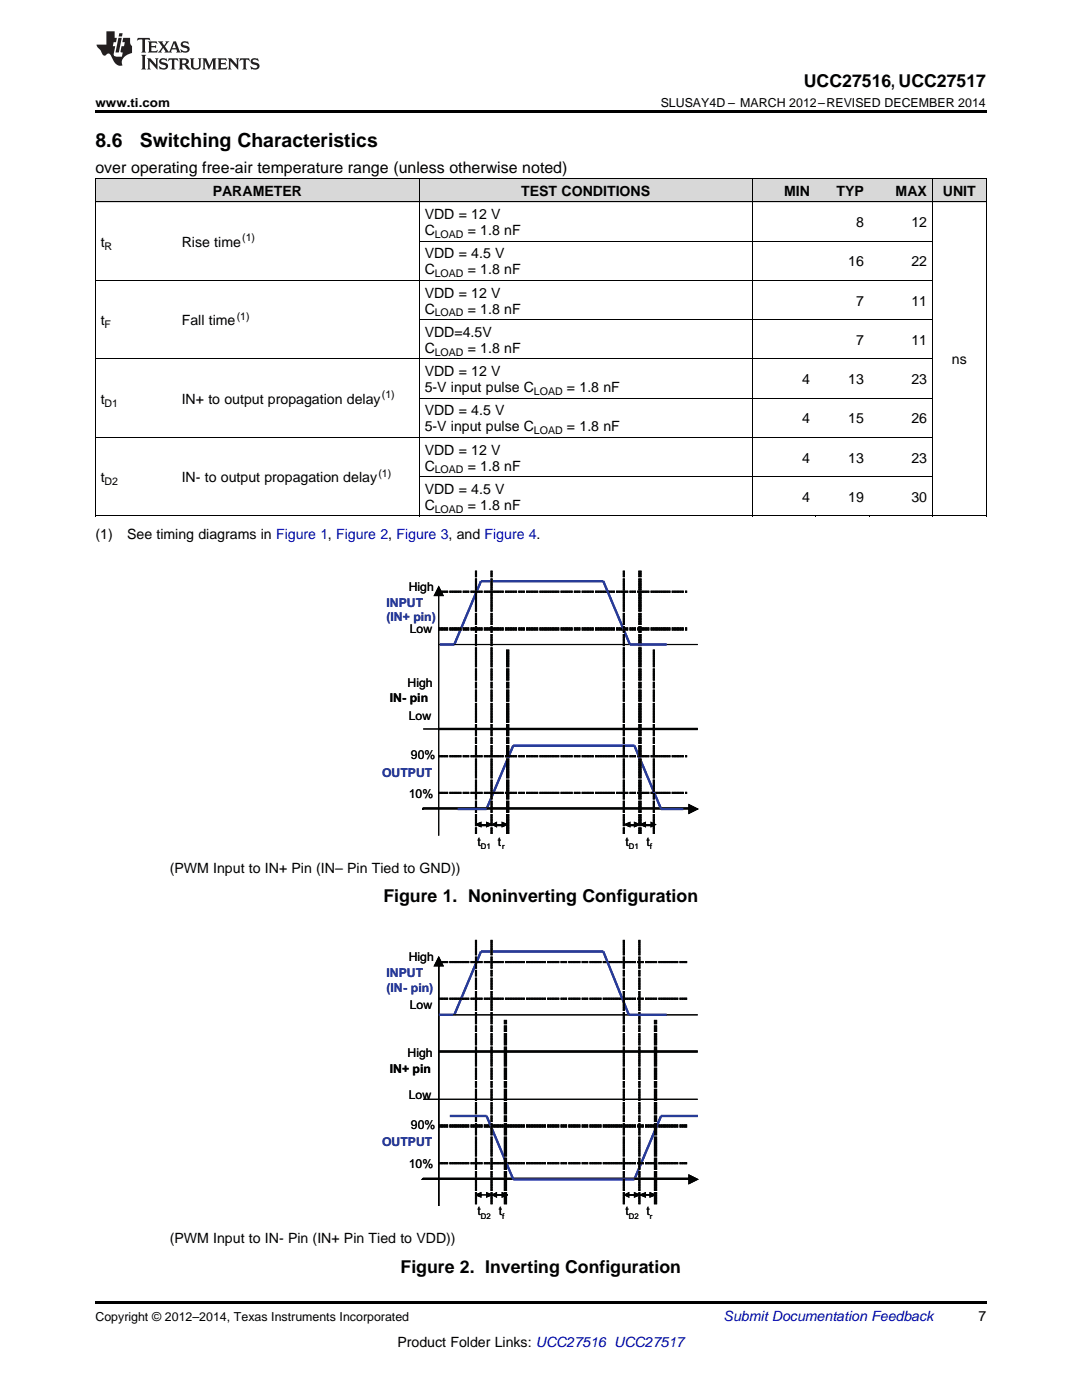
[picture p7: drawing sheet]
<svg xmlns="http://www.w3.org/2000/svg" width="216mm" height="279mm" viewBox="0 0 216 279" stroke-linecap="round" stroke-linejoin="round" font-family="sans-serif">
<defs><g id="words">
<g font-size="3.9">
<text x="19" y="29.3">8.6</text>
<text x="27.9" y="29.3">Switching Characteristics</text>
</g>
<g font-size="3.5">
<text x="160.4" y="17.3">UCC27516, UCC27517</text>
<text x="76.5" y="180.1">Figure 1. Noninverting Configuration</text>
<text x="79.9" y="254">Figure 2. Inverting Configuration</text>
</g>
<text font-size="3.2" x="19" y="34.4">over operating free-air temperature range (unless otherwise noted)</text>
<g font-size="2.8">
<text x="42.4" y="39.1">PARAMETER</text>
<text x="104" y="39.1">TEST CONDITIONS</text>
<text x="156.5" y="39.1">MIN</text>
<text x="166.9" y="39.1">TYP</text>
<text x="178.7" y="39.1">MAX</text>
<text x="188.1" y="39.1">UNIT</text>
<text x="84.7" y="43.7">VDD = 12 V</text>
<text x="84.7" y="46.9">C</text>
<text x="93.3" y="46.9">= 1.8 nF</text>
<text x="170.8" y="45.3">8</text>
<text x="181.9" y="45.3">12</text>
<text x="20.1" y="49.2">t</text>
<text x="36.3" y="49.2">Rise time</text>
<text x="84.7" y="51.6">VDD = 4.5 V</text>
<text x="169.3" y="53.2">16</text>
<text x="181.9" y="53.2">22</text>
<text x="84.7" y="54.8">C</text>
<text x="84.7" y="59.4">VDD = 12 V</text>
<text x="93.3" y="54.8">= 1.8 nF</text>
<text x="20.1" y="64.9">t</text>
<text x="36.3" y="64.9">Fall time</text>
<text x="84.7" y="62.6">C</text>
<text x="93.3" y="62.6">= 1.8 nF</text>
<text x="170.8" y="61">7</text>
<text x="181.9" y="61">11</text>
<text x="84.7" y="67.2">VDD=4.5V</text>
<text x="84.7" y="70.4">C</text>
<text x="93.3" y="70.4">= 1.8 nF</text>
<text x="170.8" y="68.8">7</text>
<text x="181.9" y="68.8">11</text>
<text x="84.7" y="75.1">VDD = 12 V</text>
<text x="160.1" y="76.7">4</text>
<text x="169.3" y="76.7">13</text>
<text x="181.9" y="76.7">23</text>
<text x="189.9" y="72.7">ns</text>
<text x="20.1" y="80.6">t</text>
<text x="36.3" y="80.6">IN+ to output propagation delay</text>
<text x="84.7" y="78.2">5-V input pulse C</text>
<text x="84.7" y="82.9">VDD = 4.5 V</text>
<text x="113.1" y="78.2">= 1.8 nF</text>
<text x="84.7" y="86.1">5-V input pulse C</text>
<text x="113.1" y="86.1">= 1.8 nF</text>
<text x="160.1" y="84.5">4</text>
<text x="169.3" y="84.5">15</text>
<text x="181.9" y="84.5">26</text>
<text x="84.7" y="90.7">VDD = 12 V</text>
<text x="84.7" y="93.9">C</text>
<text x="93.3" y="93.9">= 1.8 nF</text>
<text x="160.1" y="92.3">4</text>
<text x="169.3" y="92.3">13</text>
<text x="181.9" y="92.3">23</text>
<text x="20.1" y="96.2">t</text>
<text x="36.3" y="96.2">IN- to output propagation delay</text>
<text x="84.7" y="98.6">VDD = 4.5 V</text>
<text x="84.7" y="101.7">C</text>
<text x="93.3" y="101.7">= 1.8 nF</text>
<text x="160.1" y="100.2">4</text>
<text x="169.3" y="100.2">19</text>
<text x="181.9" y="100.2">30</text>
<text x="19" y="107.6">(1)</text>
<text x="25.4" y="107.6">See timing diagrams in Figure 1, Figure 2, Figure 3, and Figure 4.</text>
<text x="33.9" y="174.2">(PWM Input to IN+ Pin (IN– Pin Tied to GND))</text>
<text x="33.9" y="248.1">(PWM Input to IN- Pin (IN+ Pin Tied to VDD))</text>
<text x="195.3" y="263.6">7</text>
<text x="79.3" y="268.9">Product Folder Links: UCC27516 UCC27517</text>
</g>
<text font-size="2.8" fill="#0000c8" x="144.4" y="263.6">Submit Documentation Feedback</text>
<g font-size="2.5">
<text x="19" y="21.4">www.ti.com</text>
<text x="131.8" y="21.4">SLUSAY4D – MARCH 2012–REVISED DECEMBER 2014</text>
<text x="19" y="263.6">Copyright © 2012–2014, Texas Instruments Incorporated</text>
</g>
<g font-size="2.4" fill="#010202">
<text x="81.6" y="118">High</text>
<text x="81.8" y="126.4">Low</text>
<text x="81.3" y="137.1">High</text>
<text x="77.8" y="140.2">IN- pin</text>
<text x="81.6" y="143.7">Low</text>
<text x="82" y="151.5">90%</text>
<text x="81.6" y="159.2">10%</text>
<text x="95.3" y="168.8">t</text>
<text x="99.3" y="168.8">t</text>
<text x="124.8" y="168.8">t</text>
<text x="129" y="168.8">t</text>
<text x="81.6" y="191.9">High</text>
<text x="81.8" y="201.4">Low</text>
<text x="77.8" y="214.1">IN+ pin</text>
<text x="81.3" y="211">High</text>
<text x="81.6" y="219.4">Low</text>
<text x="82" y="225.4">90%</text>
<text x="81.6" y="233.1">10%</text>
<text x="95.3" y="242.5">t</text>
<text x="99.5" y="242.5">t</text>
<text x="124.8" y="242.5">t</text>
<text x="129" y="242.5">t</text>
</g>
<g font-size="2.4" fill="#273c98">
<text x="77.1" y="121.1">INPUT</text>
<text x="77.1" y="124">(IN+ pin)</text>
<text x="76.2" y="155">OUTPUT</text>
<text x="77.1" y="195">INPUT</text>
<text x="77.1" y="197.9">(IN- pin)</text>
<text x="76.2" y="228.7">OUTPUT</text>
</g>
<g font-size="2.1">
<text x="86.7" y="47.5">LOAD</text>
<text x="20.9" y="49.8">R</text>
<text x="48.3" y="48.1">(1)</text>
<text x="86.7" y="55.3">LOAD</text>
<text x="20.9" y="65.5">F</text>
<text x="47.2" y="63.8">(1)</text>
<text x="86.7" y="63.1">LOAD</text>
<text x="86.7" y="71">LOAD</text>
<text x="20.9" y="81.1">D1</text>
<text x="76.2" y="79.4">(1)</text>
<text x="106.5" y="78.8">LOAD</text>
<text x="106.5" y="86.6">LOAD</text>
<text x="75.5" y="95.1">(1)</text>
<text x="86.7" y="94.5">LOAD</text>
<text x="20.9" y="96.8">D2</text>
<text x="86.7" y="102.3">LOAD</text>
</g>
<g font-size="1.6" fill="#010202">
<text x="96" y="169.4">D1</text>
<text x="100.2" y="169.4">r</text>
<text x="125.5" y="169.4">D1</text>
<text x="129.7" y="169.4">f</text>
<text x="96" y="243.3">D2</text>
<text x="100.2" y="243.3">f</text>
<text x="125.5" y="243.3">D2</text>
<text x="129.7" y="243.3">r</text>
</g>
</g></defs>
<g fill="#d8d8d8">
<path d="M19 35.7h16.2v4.7h-16.2z"/>
<path d="M35.2 35.7h48.5v4.7h-48.5z"/>
<path d="M83.7 35.7h66.4v4.7h-66.4z"/>
<path d="M150.1 35.7h12.6v4.7h-12.6z"/>
<path d="M162.7 35.7h10.8v4.7h-10.8z"/>
<path d="M173.5 35.7h12.6v4.7h-12.6z"/>
<path d="M186.1 35.7h10.7v4.7h-10.7z"/>
</g>
<path d="M19 259.7h177.8v.5h-177.8z" fill="#000"/>
<path d="M120.4 189.9h-24.4l-5.3 12.6M131.9 222.7l-5.3 12.7" fill="none" stroke="#273c98" stroke-width=".44"/>
<path d="M95.8 238.5h1.5zM94.9 238.5l1.1-.5v.9zM97.1 238l1.1 .5-1.1 .4z" fill="#010202"/>
<path d="M94.9 238.5l1.1-.5v.9zM95.8 238.5h1.5zM97.1 238l1.1 .5-1.1 .4z" fill="none" stroke="#010202" stroke-width=".2"/>
<path d="M87.5 192.3v48.4zM87.5 191l.9 1.8h-1.7z" fill="#010202"/>
<path d="M87.5 192.3v48.4zM87.5 191l.9 1.8h-1.7z" fill="none" stroke="#010202" stroke-width=".2"/>
<path d="M84.2 235.4l.2-.3h53.3v.3zM137.5 234.5l1.7 .9-1.7 .8z" fill="#010202"/>
<path d="M84.2 235.4l.2-.3h53.3v.3zM137.5 234.5l1.7 .9-1.7 .8z" fill="none" stroke="#010202" stroke-width=".2"/>
<path d="M84.4 219.4h54.8M87.5 202.5h51.7" fill="none" stroke="#010202" stroke-width=".22"/>
<path d="M87.5 232h.3v.3h-.3zM88 232h.4v.3h-.4zM88.7 232h.2v.3h-.2zM89.1 232h.2v.3h-.2zM89.8 232h.2v.3h-.2zM90.2 232h.2v.3h-.2zM90.7 232h.4v.3h-.4zM91.3 232h.2v.3h-.2zM91.8 232h.2v.3h-.2zM92.2 232h.4v.3h-.4zM92.9 232h.2v.3h-.2zM93.3 232h.2v.3h-.2zM94 232h.2v.3h-.2zM94.4 232h.2v.3h-.2zM94.9 232h.4v.3h-.4zM95.5 232h.3v.3h-.3zM96 232h.2v.3h-.2zM96.6 232h.3v.3h-.3zM97.1 232h.2v.3h-.2zM97.5 232h.3v.3h-.3zM98.2 232h.2v.3h-.2zM98.6 232h.3v.3h-.3zM99.1 232h.4v.3h-.4zM99.7 232h.3v.3h-.3zM100.2 232h.2v.3h-.2zM100.9 232h.2v.3h-.2zM101.3 232h.2v.3h-.2zM101.7 232h.5v.3h-.5zM102.4 232h.2v.3h-.2zM102.9 232h.2v.3h-.2zM103.3 232h.4v.3h-.4zM104 232h.2v.3h-.2zM104.4 232h.2v.3h-.2zM105.1 232h.2v.3h-.2zM105.5 232h.2v.3h-.2zM106 232h.4v.3h-.4zM106.6 232h.2v.3h-.2zM107.1 232h.2v.3h-.2zM107.5 232h.5v.3h-.5zM108.2 232h.2v.3h-.2zM108.6 232h.2v.3h-.2zM109.3 232h.2v.3h-.2zM109.7 232h.3v.3h-.3zM110.2 232h.4v.3h-.4zM110.8 232h.3v.3h-.3zM111.3 232h.2v.3h-.2zM111.9 232h.3v.3h-.3zM112.4 232h.2v.3h-.2zM112.8 232h.3v.3h-.3zM113.5 232h.2v.3h-.2zM113.9 232h.3v.3h-.3zM114.4 232h.4v.3h-.4zM115.1 232h.2v.3h-.2zM115.5 232h.2v.3h-.2zM116.2 232h.2v.3h-.2zM116.6 232h.2v.3h-.2zM117 232h.3v.3h-.3zM117.7 232h.2v.3h-.2zM118.2 232h.2v.3h-.2zM118.6 232h.4v.3h-.4zM119.3 232h.2v.3h-.2zM119.7 232h.2v.3h-.2zM120.4 232h.2v.3h-.2zM120.8 232h.2v.3h-.2zM121.3 232h.4v.3h-.4zM121.9 232h.3v.3h-.3zM122.4 232h.2v.3h-.2zM122.8 232h.5v.3h-.5zM123.5 232h.2v.3h-.2zM123.9 232h.2v.3h-.2zM124.6 232h.2v.3h-.2zM125 232h.3v.3h-.3zM125.5 232h.4v.3h-.4zM126.1 232h.3v.3h-.3zM126.6 232h.2v.3h-.2zM127.3 232h.2v.3h-.2zM127.7 232h.2v.3h-.2zM128.1 232h.3v.3h-.3zM128.8 232h.2v.3h-.2zM129.2 232h.3v.3h-.3zM129.7 232h.4v.3h-.4zM130.4 232h.2v.3h-.2zM130.8 232h.2v.3h-.2zM131.5 232h.2v.3h-.2zM131.9 232h.2v.3h-.2zM132.4 232h.4v.3h-.4zM133 232h.2v.3h-.2zM133.5 232h.2v.3h-.2zM133.9 232h.4v.3h-.4zM134.6 232h.2v.3h-.2zM135 232h.2v.3h-.2zM135.7 232h.2v.3h-.2zM136.1 232h.2v.3h-.2zM136.6 232h.4v.3h-.4z" fill="#010202"/>
<g fill="none" stroke="#010202" stroke-width=".2">
<path d="M87.5 232h.3v.3h-.3zM88 232h.4v.3h-.4zM88.7 232h.2v.3h-.2zM89.1 232h.2v.3h-.2zM89.8 232h.2v.3h-.2zM90.2 232h.2v.3h-.2zM90.7 232h.4v.3h-.4zM91.3 232h.2v.3h-.2zM91.8 232h.2v.3h-.2zM92.2 232h.4v.3h-.4zM92.9 232h.2v.3h-.2zM93.3 232h.2v.3h-.2z"/>
<path d="M94 232h.2v.3h-.2zM94.4 232h.2v.3h-.2zM94.9 232h.4v.3h-.4zM95.5 232h.3v.3h-.3zM96 232h.2v.3h-.2zM96.6 232h.3v.3h-.3zM97.1 232h.2v.3h-.2zM97.5 232h.3v.3h-.3zM98.2 232h.2v.3h-.2zM98.6 232h.3v.3h-.3zM99.1 232h.4v.3h-.4zM99.7 232h.3v.3h-.3z"/>
<path d="M100.2 232h.2v.3h-.2zM100.9 232h.2v.3h-.2zM101.3 232h.2v.3h-.2zM101.7 232h.5v.3h-.5zM102.4 232h.2v.3h-.2zM102.9 232h.2v.3h-.2zM103.3 232h.4v.3h-.4zM104 232h.2v.3h-.2zM104.4 232h.2v.3h-.2zM105.1 232h.2v.3h-.2zM105.5 232h.2v.3h-.2zM106 232h.4v.3h-.4z"/>
<path d="M106.6 232h.2v.3h-.2zM107.1 232h.2v.3h-.2zM107.5 232h.5v.3h-.5zM108.2 232h.2v.3h-.2zM108.6 232h.2v.3h-.2zM109.3 232h.2v.3h-.2zM109.7 232h.3v.3h-.3zM110.2 232h.4v.3h-.4zM110.8 232h.3v.3h-.3zM111.3 232h.2v.3h-.2zM111.9 232h.3v.3h-.3zM112.4 232h.2v.3h-.2z"/>
<path d="M112.8 232h.3v.3h-.3zM113.5 232h.2v.3h-.2zM113.9 232h.3v.3h-.3zM114.4 232h.4v.3h-.4zM115.1 232h.2v.3h-.2zM115.5 232h.2v.3h-.2zM116.2 232h.2v.3h-.2zM116.6 232h.2v.3h-.2zM117 232h.3v.3h-.3zM117.7 232h.2v.3h-.2zM118.2 232h.2v.3h-.2zM118.6 232h.4v.3h-.4z"/>
<path d="M119.3 232h.2v.3h-.2zM119.7 232h.2v.3h-.2zM120.4 232h.2v.3h-.2zM120.8 232h.2v.3h-.2zM121.3 232h.4v.3h-.4zM121.9 232h.3v.3h-.3zM122.4 232h.2v.3h-.2zM122.8 232h.5v.3h-.5zM123.5 232h.2v.3h-.2zM123.9 232h.2v.3h-.2zM124.6 232h.2v.3h-.2zM125 232h.3v.3h-.3z"/>
<path d="M125.5 232h.4v.3h-.4zM126.1 232h.3v.3h-.3zM126.6 232h.2v.3h-.2zM127.3 232h.2v.3h-.2zM127.7 232h.2v.3h-.2zM128.1 232h.3v.3h-.3zM128.8 232h.2v.3h-.2zM129.2 232h.3v.3h-.3zM129.7 232h.4v.3h-.4zM130.4 232h.2v.3h-.2zM130.8 232h.2v.3h-.2zM131.5 232h.2v.3h-.2z"/>
<path d="M131.9 232h.2v.3h-.2zM132.4 232h.4v.3h-.4zM133 232h.2v.3h-.2zM133.5 232h.2v.3h-.2zM133.9 232h.4v.3h-.4zM134.6 232h.2v.3h-.2zM135 232h.2v.3h-.2zM135.7 232h.2v.3h-.2zM136.1 232h.2v.3h-.2zM136.6 232h.4v.3h-.4z"/>
</g>
<path d="M87.5 224.5h.3v.4h-.3zM88 224.5h.4v.4h-.4zM88.7 224.5h.2v.4h-.2zM89.1 224.5h.2v.4h-.2zM89.8 224.5h.2v.4h-.2zM90.2 224.5h.2v.4h-.2zM90.7 224.5h.4v.4h-.4zM91.3 224.5h.2v.4h-.2zM91.8 224.5h.2v.4h-.2zM92.2 224.5h.4v.4h-.4zM92.9 224.5h.2v.4h-.2zM93.3 224.5h.2v.4h-.2zM94 224.5h.2v.4h-.2zM94.4 224.5h.2v.4h-.2zM94.9 224.5h.4v.4h-.4zM95.5 224.5h.3v.4h-.3zM96 224.5h.2v.4h-.2zM96.6 224.5h.3v.4h-.3zM97.1 224.5h.2v.4h-.2zM97.5 224.5h.3v.4h-.3zM98.2 224.5h.2v.4h-.2zM98.6 224.5h.3v.4h-.3zM99.1 224.5h.4v.4h-.4zM99.7 224.5h.3v.4h-.3zM100.2 224.5h.2v.4h-.2zM100.9 224.5h.2v.4h-.2zM101.3 224.5h.2v.4h-.2zM101.7 224.5h.5v.4h-.5zM102.4 224.5h.2v.4h-.2zM102.9 224.5h.2v.4h-.2zM103.3 224.5h.4v.4h-.4zM104 224.5h.2v.4h-.2zM104.4 224.5h.2v.4h-.2zM105.1 224.5h.2v.4h-.2zM105.5 224.5h.2v.4h-.2zM106 224.5h.4v.4h-.4zM106.6 224.5h.2v.4h-.2zM107.1 224.5h.2v.4h-.2zM107.5 224.5h.5v.4h-.5zM108.2 224.5h.2v.4h-.2zM108.6 224.5h.2v.4h-.2zM109.3 224.5h.2v.4h-.2zM109.7 224.5h.3v.4h-.3zM110.2 224.5h.4v.4h-.4zM110.8 224.5h.3v.4h-.3zM111.3 224.5h.2v.4h-.2zM111.9 224.5h.3v.4h-.3zM112.4 224.5h.2v.4h-.2zM112.8 224.5h.3v.4h-.3zM113.5 224.5h.2v.4h-.2zM113.9 224.5h.3v.4h-.3zM114.4 224.5h.4v.4h-.4zM115.1 224.5h.2v.4h-.2zM115.5 224.5h.2v.4h-.2zM116.2 224.5h.2v.4h-.2zM116.6 224.5h.2v.4h-.2zM117 224.5h.3v.4h-.3zM117.7 224.5h.2v.4h-.2zM118.2 224.5h.2v.4h-.2zM118.6 224.5h.4v.4h-.4zM119.3 224.5h.2v.4h-.2zM119.7 224.5h.2v.4h-.2zM120.4 224.5h.2v.4h-.2zM120.8 224.5h.2v.4h-.2zM121.3 224.5h.4v.4h-.4zM121.9 224.5h.3v.4h-.3zM122.4 224.5h.2v.4h-.2zM122.8 224.5h.5v.4h-.5zM123.5 224.5h.2v.4h-.2zM123.9 224.5h.2v.4h-.2zM124.6 224.5h.2v.4h-.2zM125 224.5h.3v.4h-.3zM125.5 224.5h.4v.4h-.4zM126.1 224.5h.3v.4h-.3zM126.6 224.5h.2v.4h-.2zM127.3 224.5h.2v.4h-.2zM127.7 224.5h.2v.4h-.2zM128.1 224.5h.3v.4h-.3zM128.8 224.5h.2v.4h-.2zM129.2 224.5h.3v.4h-.3zM129.7 224.5h.4v.4h-.4zM130.4 224.5h.2v.4h-.2zM130.8 224.5h.2v.4h-.2zM131.5 224.5h.2v.4h-.2zM131.9 224.5h.2v.4h-.2zM132.4 224.5h.4v.4h-.4zM133 224.5h.2v.4h-.2zM133.5 224.5h.2v.4h-.2zM133.9 224.5h.4v.4h-.4zM134.6 224.5h.2v.4h-.2zM135 224.5h.2v.4h-.2zM135.7 224.5h.2v.4h-.2zM136.1 224.5h.2v.4h-.2zM136.6 224.5h.4v.4h-.4z" fill="#010202"/>
<g fill="none" stroke="#010202" stroke-width=".2">
<path d="M87.5 224.5h.3v.4h-.3zM88 224.5h.4v.4h-.4zM88.7 224.5h.2v.4h-.2zM89.1 224.5h.2v.4h-.2zM89.8 224.5h.2v.4h-.2zM90.2 224.5h.2v.4h-.2zM90.7 224.5h.4v.4h-.4zM91.3 224.5h.2v.4h-.2zM91.8 224.5h.2v.4h-.2zM92.2 224.5h.4v.4h-.4zM92.9 224.5h.2v.4h-.2zM93.3 224.5h.2v.4h-.2z"/>
<path d="M94 224.5h.2v.4h-.2zM94.4 224.5h.2v.4h-.2zM94.9 224.5h.4v.4h-.4zM95.5 224.5h.3v.4h-.3zM96 224.5h.2v.4h-.2zM96.6 224.5h.3v.4h-.3zM97.1 224.5h.2v.4h-.2zM97.5 224.5h.3v.4h-.3zM98.2 224.5h.2v.4h-.2zM98.6 224.5h.3v.4h-.3zM99.1 224.5h.4v.4h-.4zM99.7 224.5h.3v.4h-.3z"/>
<path d="M100.2 224.5h.2v.4h-.2zM100.9 224.5h.2v.4h-.2zM101.3 224.5h.2v.4h-.2zM101.7 224.5h.5v.4h-.5zM102.4 224.5h.2v.4h-.2zM102.9 224.5h.2v.4h-.2zM103.3 224.5h.4v.4h-.4zM104 224.5h.2v.4h-.2zM104.4 224.5h.2v.4h-.2zM105.1 224.5h.2v.4h-.2zM105.5 224.5h.2v.4h-.2zM106 224.5h.4v.4h-.4z"/>
<path d="M106.6 224.5h.2v.4h-.2zM107.1 224.5h.2v.4h-.2zM107.5 224.5h.5v.4h-.5zM108.2 224.5h.2v.4h-.2zM108.6 224.5h.2v.4h-.2zM109.3 224.5h.2v.4h-.2zM109.7 224.5h.3v.4h-.3zM110.2 224.5h.4v.4h-.4zM110.8 224.5h.3v.4h-.3zM111.3 224.5h.2v.4h-.2zM111.9 224.5h.3v.4h-.3zM112.4 224.5h.2v.4h-.2z"/>
<path d="M112.8 224.5h.3v.4h-.3zM113.5 224.5h.2v.4h-.2zM113.9 224.5h.3v.4h-.3zM114.4 224.5h.4v.4h-.4zM115.1 224.5h.2v.4h-.2zM115.5 224.5h.2v.4h-.2zM116.2 224.5h.2v.4h-.2zM116.6 224.5h.2v.4h-.2zM117 224.5h.3v.4h-.3zM117.7 224.5h.2v.4h-.2zM118.2 224.5h.2v.4h-.2zM118.6 224.5h.4v.4h-.4z"/>
<path d="M119.3 224.5h.2v.4h-.2zM119.7 224.5h.2v.4h-.2zM120.4 224.5h.2v.4h-.2zM120.8 224.5h.2v.4h-.2zM121.3 224.5h.4v.4h-.4zM121.9 224.5h.3v.4h-.3zM122.4 224.5h.2v.4h-.2zM122.8 224.5h.5v.4h-.5zM123.5 224.5h.2v.4h-.2zM123.9 224.5h.2v.4h-.2zM124.6 224.5h.2v.4h-.2zM125 224.5h.3v.4h-.3z"/>
<path d="M125.5 224.5h.4v.4h-.4zM126.1 224.5h.3v.4h-.3zM126.6 224.5h.2v.4h-.2zM127.3 224.5h.2v.4h-.2zM127.7 224.5h.2v.4h-.2zM128.1 224.5h.3v.4h-.3zM128.8 224.5h.2v.4h-.2zM129.2 224.5h.3v.4h-.3zM129.7 224.5h.4v.4h-.4zM130.4 224.5h.2v.4h-.2zM130.8 224.5h.2v.4h-.2zM131.5 224.5h.2v.4h-.2z"/>
<path d="M131.9 224.5h.2v.4h-.2zM132.4 224.5h.4v.4h-.4zM133 224.5h.2v.4h-.2zM133.5 224.5h.2v.4h-.2zM133.9 224.5h.4v.4h-.4zM134.6 224.5h.2v.4h-.2zM135 224.5h.2v.4h-.2zM135.7 224.5h.2v.4h-.2zM136.1 224.5h.2v.4h-.2zM136.6 224.5h.4v.4h-.4z"/>
</g>
<path d="M87.5 199.2h.3v.2h-.3zM88 199.2h.4v.2h-.4zM88.7 199.2h.2v.2h-.2zM89.1 199.2h.2v.2h-.2zM89.8 199.2h.2v.2h-.2zM90.2 199.2h.2v.2h-.2zM90.7 199.2h.4v.2h-.4zM91.3 199.2h.2v.2h-.2zM91.8 199.2h.2v.2h-.2zM92.2 199.2h.4v.2h-.4zM92.9 199.2h.2v.2h-.2zM93.3 199.2h.2v.2h-.2zM94 199.2h.2v.2h-.2zM94.4 199.2h.2v.2h-.2zM94.9 199.2h.4v.2h-.4zM95.5 199.2h.3v.2h-.3zM96 199.2h.2v.2h-.2zM96.6 199.2h.3v.2h-.3zM97.1 199.2h.2v.2h-.2zM97.5 199.2h.3v.2h-.3zM98.2 199.2h.2v.2h-.2zM98.6 199.2h.3v.2h-.3zM99.1 199.2h.4v.2h-.4zM99.7 199.2h.3v.2h-.3zM100.2 199.2h.2v.2h-.2zM100.9 199.2h.2v.2h-.2zM101.3 199.2h.2v.2h-.2zM101.7 199.2h.5v.2h-.5zM102.4 199.2h.2v.2h-.2zM102.9 199.2h.2v.2h-.2zM103.3 199.2h.4v.2h-.4zM104 199.2h.2v.2h-.2zM104.4 199.2h.2v.2h-.2zM105.1 199.2h.2v.2h-.2zM105.5 199.2h.2v.2h-.2zM106 199.2h.4v.2h-.4zM106.6 199.2h.2v.2h-.2zM107.1 199.2h.2v.2h-.2zM107.5 199.2h.5v.2h-.5zM108.2 199.2h.2v.2h-.2zM108.6 199.2h.2v.2h-.2zM109.3 199.2h.2v.2h-.2zM109.7 199.2h.3v.2h-.3zM110.2 199.2h.4v.2h-.4zM110.8 199.2h.3v.2h-.3zM111.3 199.2h.2v.2h-.2zM111.9 199.2h.3v.2h-.3zM112.4 199.2h.2v.2h-.2zM112.8 199.2h.3v.2h-.3zM113.5 199.2h.2v.2h-.2zM113.9 199.2h.3v.2h-.3zM114.4 199.2h.4v.2h-.4zM115.1 199.2h.2v.2h-.2zM115.5 199.2h.2v.2h-.2zM116.2 199.2h.2v.2h-.2zM116.6 199.2h.2v.2h-.2zM117 199.2h.3v.2h-.3zM117.7 199.2h.2v.2h-.2zM118.2 199.2h.2v.2h-.2zM118.6 199.2h.4v.2h-.4zM119.3 199.2h.2v.2h-.2zM119.7 199.2h.2v.2h-.2zM120.4 199.2h.2v.2h-.2zM120.8 199.2h.2v.2h-.2zM121.3 199.2h.4v.2h-.4zM121.9 199.2h.3v.2h-.3zM122.4 199.2h.2v.2h-.2zM122.8 199.2h.5v.2h-.5zM123.5 199.2h.2v.2h-.2zM123.9 199.2h.2v.2h-.2zM124.6 199.2h.2v.2h-.2zM125 199.2h.3v.2h-.3zM125.5 199.2h.4v.2h-.4zM126.1 199.2h.3v.2h-.3zM126.6 199.2h.2v.2h-.2zM127.3 199.2h.2v.2h-.2zM127.7 199.2h.2v.2h-.2zM128.1 199.2h.3v.2h-.3zM128.8 199.2h.2v.2h-.2zM129.2 199.2h.3v.2h-.3zM129.7 199.2h.4v.2h-.4zM130.4 199.2h.2v.2h-.2zM130.8 199.2h.2v.2h-.2zM131.5 199.2h.2v.2h-.2zM131.9 199.2h.2v.2h-.2zM132.4 199.2h.4v.2h-.4zM133 199.2h.2v.2h-.2zM133.5 199.2h.2v.2h-.2zM133.9 199.2h.4v.2h-.4zM134.6 199.2h.2v.2h-.2zM135 199.2h.2v.2h-.2zM135.7 199.2h.2v.2h-.2zM136.1 199.2h.2v.2h-.2zM136.6 199.2h.4v.2h-.4z" fill="#010202"/>
<g fill="none" stroke="#010202" stroke-width=".2">
<path d="M87.5 199.2h.3v.2h-.3zM88 199.2h.4v.2h-.4zM88.7 199.2h.2v.2h-.2zM89.1 199.2h.2v.2h-.2zM89.8 199.2h.2v.2h-.2zM90.2 199.2h.2v.2h-.2zM90.7 199.2h.4v.2h-.4zM91.3 199.2h.2v.2h-.2zM91.8 199.2h.2v.2h-.2zM92.2 199.2h.4v.2h-.4zM92.9 199.2h.2v.2h-.2zM93.3 199.2h.2v.2h-.2z"/>
<path d="M94 199.2h.2v.2h-.2zM94.4 199.2h.2v.2h-.2zM94.9 199.2h.4v.2h-.4zM95.5 199.2h.3v.2h-.3zM96 199.2h.2v.2h-.2zM96.6 199.2h.3v.2h-.3zM97.1 199.2h.2v.2h-.2zM97.5 199.2h.3v.2h-.3zM98.2 199.2h.2v.2h-.2zM98.6 199.2h.3v.2h-.3zM99.1 199.2h.4v.2h-.4zM99.7 199.2h.3v.2h-.3z"/>
<path d="M100.2 199.2h.2v.2h-.2zM100.9 199.2h.2v.2h-.2zM101.3 199.2h.2v.2h-.2zM101.7 199.2h.5v.2h-.5zM102.4 199.2h.2v.2h-.2zM102.9 199.2h.2v.2h-.2zM103.3 199.2h.4v.2h-.4zM104 199.2h.2v.2h-.2zM104.4 199.2h.2v.2h-.2zM105.1 199.2h.2v.2h-.2zM105.5 199.2h.2v.2h-.2zM106 199.2h.4v.2h-.4z"/>
<path d="M106.6 199.2h.2v.2h-.2zM107.1 199.2h.2v.2h-.2zM107.5 199.2h.5v.2h-.5zM108.2 199.2h.2v.2h-.2zM108.6 199.2h.2v.2h-.2zM109.3 199.2h.2v.2h-.2zM109.7 199.2h.3v.2h-.3zM110.2 199.2h.4v.2h-.4zM110.8 199.2h.3v.2h-.3zM111.3 199.2h.2v.2h-.2zM111.9 199.2h.3v.2h-.3zM112.4 199.2h.2v.2h-.2z"/>
<path d="M112.8 199.2h.3v.2h-.3zM113.5 199.2h.2v.2h-.2zM113.9 199.2h.3v.2h-.3zM114.4 199.2h.4v.2h-.4zM115.1 199.2h.2v.2h-.2zM115.5 199.2h.2v.2h-.2zM116.2 199.2h.2v.2h-.2zM116.6 199.2h.2v.2h-.2zM117 199.2h.3v.2h-.3zM117.7 199.2h.2v.2h-.2zM118.2 199.2h.2v.2h-.2zM118.6 199.2h.4v.2h-.4z"/>
<path d="M119.3 199.2h.2v.2h-.2zM119.7 199.2h.2v.2h-.2zM120.4 199.2h.2v.2h-.2zM120.8 199.2h.2v.2h-.2zM121.3 199.2h.4v.2h-.4zM121.9 199.2h.3v.2h-.3zM122.4 199.2h.2v.2h-.2zM122.8 199.2h.5v.2h-.5zM123.5 199.2h.2v.2h-.2zM123.9 199.2h.2v.2h-.2zM124.6 199.2h.2v.2h-.2zM125 199.2h.3v.2h-.3z"/>
<path d="M125.5 199.2h.4v.2h-.4zM126.1 199.2h.3v.2h-.3zM126.6 199.2h.2v.2h-.2zM127.3 199.2h.2v.2h-.2zM127.7 199.2h.2v.2h-.2zM128.1 199.2h.3v.2h-.3zM128.8 199.2h.2v.2h-.2zM129.2 199.2h.3v.2h-.3zM129.7 199.2h.4v.2h-.4zM130.4 199.2h.2v.2h-.2zM130.8 199.2h.2v.2h-.2zM131.5 199.2h.2v.2h-.2z"/>
<path d="M131.9 199.2h.2v.2h-.2zM132.4 199.2h.4v.2h-.4zM133 199.2h.2v.2h-.2zM133.5 199.2h.2v.2h-.2zM133.9 199.2h.4v.2h-.4zM134.6 199.2h.2v.2h-.2zM135 199.2h.2v.2h-.2zM135.7 199.2h.2v.2h-.2zM136.1 199.2h.2v.2h-.2zM136.6 199.2h.4v.2h-.4z"/>
</g>
<path d="M87.5 191.9h.3v.2h-.3zM88 191.9h.4v.2h-.4zM88.7 191.9h.2v.2h-.2zM89.1 191.9h.2v.2h-.2zM89.8 191.9h.2v.2h-.2zM90.2 191.9h.2v.2h-.2zM90.7 191.9h.4v.2h-.4zM91.3 191.9h.2v.2h-.2zM91.8 191.9h.2v.2h-.2zM92.2 191.9h.4v.2h-.4zM92.9 191.9h.2v.2h-.2zM93.3 191.9h.2v.2h-.2zM94 191.9h.2v.2h-.2zM94.4 191.9h.2v.2h-.2zM94.9 191.9h.4v.2h-.4zM95.5 191.9h.3v.2h-.3zM96 191.9h.2v.2h-.2zM96.6 191.9h.3v.2h-.3zM97.1 191.9h.2v.2h-.2zM97.5 191.9h.3v.2h-.3zM98.2 191.9h.2v.2h-.2zM98.6 191.9h.3v.2h-.3zM99.1 191.9h.4v.2h-.4zM99.7 191.9h.3v.2h-.3zM100.2 191.9h.2v.2h-.2zM100.9 191.9h.2v.2h-.2zM101.3 191.9h.2v.2h-.2zM101.7 191.9h.5v.2h-.5zM102.4 191.9h.2v.2h-.2zM102.9 191.9h.2v.2h-.2zM103.3 191.9h.4v.2h-.4zM104 191.9h.2v.2h-.2zM104.4 191.9h.2v.2h-.2zM105.1 191.9h.2v.2h-.2zM105.5 191.9h.2v.2h-.2zM106 191.9h.4v.2h-.4zM106.6 191.9h.2v.2h-.2zM107.1 191.9h.2v.2h-.2zM107.5 191.9h.5v.2h-.5zM108.2 191.9h.2v.2h-.2zM108.6 191.9h.2v.2h-.2zM109.3 191.9h.2v.2h-.2zM109.7 191.9h.3v.2h-.3zM110.2 191.9h.4v.2h-.4zM110.8 191.9h.3v.2h-.3zM111.3 191.9h.2v.2h-.2zM111.9 191.9h.3v.2h-.3zM112.4 191.9h.2v.2h-.2zM112.8 191.9h.3v.2h-.3zM113.5 191.9h.2v.2h-.2zM113.9 191.9h.3v.2h-.3zM114.4 191.9h.4v.2h-.4zM115.1 191.9h.2v.2h-.2zM115.5 191.9h.2v.2h-.2zM116.2 191.9h.2v.2h-.2zM116.6 191.9h.2v.2h-.2zM117 191.9h.3v.2h-.3zM117.7 191.9h.2v.2h-.2zM118.2 191.9h.2v.2h-.2zM118.6 191.9h.4v.2h-.4zM119.3 191.9h.2v.2h-.2zM119.7 191.9h.2v.2h-.2zM120.4 191.9h.2v.2h-.2zM120.8 191.9h.2v.2h-.2zM121.3 191.9h.4v.2h-.4zM121.9 191.9h.3v.2h-.3zM122.4 191.9h.2v.2h-.2zM122.8 191.9h.5v.2h-.5zM123.5 191.9h.2v.2h-.2zM123.9 191.9h.2v.2h-.2zM124.6 191.9h.2v.2h-.2zM125 191.9h.3v.2h-.3zM125.5 191.9h.4v.2h-.4zM126.1 191.9h.3v.2h-.3zM126.6 191.9h.2v.2h-.2zM127.3 191.9h.2v.2h-.2zM127.7 191.9h.2v.2h-.2zM128.1 191.9h.3v.2h-.3zM128.8 191.9h.2v.2h-.2zM129.2 191.9h.3v.2h-.3zM129.7 191.9h.4v.2h-.4zM130.4 191.9h.2v.2h-.2zM130.8 191.9h.2v.2h-.2zM131.5 191.9h.2v.2h-.2zM131.9 191.9h.2v.2h-.2zM132.4 191.9h.4v.2h-.4zM133 191.9h.2v.2h-.2zM133.5 191.9h.2v.2h-.2zM133.9 191.9h.4v.2h-.4zM134.6 191.9h.2v.2h-.2zM135 191.9h.2v.2h-.2zM135.7 191.9h.2v.2h-.2zM136.1 191.9h.2v.2h-.2zM136.6 191.9h.4v.2h-.4z" fill="#010202"/>
<g fill="none" stroke="#010202" stroke-width=".2">
<path d="M87.5 191.9h.3v.2h-.3zM88 191.9h.4v.2h-.4zM88.7 191.9h.2v.2h-.2zM89.1 191.9h.2v.2h-.2zM89.8 191.9h.2v.2h-.2zM90.2 191.9h.2v.2h-.2zM90.7 191.9h.4v.2h-.4zM91.3 191.9h.2v.2h-.2zM91.8 191.9h.2v.2h-.2zM92.2 191.9h.4v.2h-.4zM92.9 191.9h.2v.2h-.2zM93.3 191.9h.2v.2h-.2z"/>
<path d="M94 191.9h.2v.2h-.2zM94.4 191.9h.2v.2h-.2zM94.9 191.9h.4v.2h-.4zM95.5 191.9h.3v.2h-.3zM96 191.9h.2v.2h-.2zM96.6 191.9h.3v.2h-.3zM97.1 191.9h.2v.2h-.2zM97.5 191.9h.3v.2h-.3zM98.2 191.9h.2v.2h-.2zM98.6 191.9h.3v.2h-.3zM99.1 191.9h.4v.2h-.4zM99.7 191.9h.3v.2h-.3z"/>
<path d="M100.2 191.9h.2v.2h-.2zM100.9 191.9h.2v.2h-.2zM101.3 191.9h.2v.2h-.2zM101.7 191.9h.5v.2h-.5zM102.4 191.9h.2v.2h-.2zM102.9 191.9h.2v.2h-.2zM103.3 191.9h.4v.2h-.4zM104 191.9h.2v.2h-.2zM104.4 191.9h.2v.2h-.2zM105.1 191.9h.2v.2h-.2zM105.5 191.9h.2v.2h-.2zM106 191.9h.4v.2h-.4z"/>
<path d="M106.6 191.9h.2v.2h-.2zM107.1 191.9h.2v.2h-.2zM107.5 191.9h.5v.2h-.5zM108.2 191.9h.2v.2h-.2zM108.6 191.9h.2v.2h-.2zM109.3 191.9h.2v.2h-.2zM109.7 191.9h.3v.2h-.3zM110.2 191.9h.4v.2h-.4zM110.8 191.9h.3v.2h-.3zM111.3 191.9h.2v.2h-.2zM111.9 191.9h.3v.2h-.3zM112.4 191.9h.2v.2h-.2z"/>
<path d="M112.8 191.9h.3v.2h-.3zM113.5 191.9h.2v.2h-.2zM113.9 191.9h.3v.2h-.3zM114.4 191.9h.4v.2h-.4zM115.1 191.9h.2v.2h-.2zM115.5 191.9h.2v.2h-.2zM116.2 191.9h.2v.2h-.2zM116.6 191.9h.2v.2h-.2zM117 191.9h.3v.2h-.3zM117.7 191.9h.2v.2h-.2zM118.2 191.9h.2v.2h-.2zM118.6 191.9h.4v.2h-.4z"/>
<path d="M119.3 191.9h.2v.2h-.2zM119.7 191.9h.2v.2h-.2zM120.4 191.9h.2v.2h-.2zM120.8 191.9h.2v.2h-.2zM121.3 191.9h.4v.2h-.4zM121.9 191.9h.3v.2h-.3zM122.4 191.9h.2v.2h-.2zM122.8 191.9h.5v.2h-.5zM123.5 191.9h.2v.2h-.2zM123.9 191.9h.2v.2h-.2zM124.6 191.9h.2v.2h-.2zM125 191.9h.3v.2h-.3z"/>
<path d="M125.5 191.9h.4v.2h-.4zM126.1 191.9h.3v.2h-.3zM126.6 191.9h.2v.2h-.2zM127.3 191.9h.2v.2h-.2zM127.7 191.9h.2v.2h-.2zM128.1 191.9h.3v.2h-.3zM128.8 191.9h.2v.2h-.2zM129.2 191.9h.3v.2h-.3zM129.7 191.9h.4v.2h-.4zM130.4 191.9h.2v.2h-.2zM130.8 191.9h.2v.2h-.2zM131.5 191.9h.2v.2h-.2z"/>
<path d="M131.9 191.9h.2v.2h-.2zM132.4 191.9h.4v.2h-.4zM133 191.9h.2v.2h-.2zM133.5 191.9h.2v.2h-.2zM133.9 191.9h.4v.2h-.4zM134.6 191.9h.2v.2h-.2zM135 191.9h.2v.2h-.2zM135.7 191.9h.2v.2h-.2zM136.1 191.9h.2v.2h-.2zM136.6 191.9h.4v.2h-.4z"/>
</g>
<path d="M120.4 189.9l5.1 12.6M97.1 222.7l5.3 12.7h24.2" fill="none" stroke="#273c98" stroke-width=".44"/>
<path d="M127.5 187.7h.2v.4h-.2zM127.5 188.3h.2v.3h-.2zM127.5 188.8h.2v.2h-.2zM127.5 189.2h.2v.5h-.2zM127.5 189.9h.2v.2h-.2zM127.5 190.3h.2v.3h-.2zM127.5 191h.2v.2h-.2zM127.5 191.4h.2v.3h-.2zM127.5 191.9h.2v.4h-.2zM127.5 192.6h.2v.2h-.2zM127.5 193h.2v.2h-.2zM127.5 193.7h.2v.2h-.2zM127.5 194.1h.2v.2h-.2zM127.5 194.5h.2v.3h-.2zM127.5 195.2h.2v.2h-.2zM127.5 195.7h.2v.2h-.2zM127.5 196.1h.2v.4h-.2zM127.5 196.8h.2v.2h-.2zM127.5 197.2h.2v.2h-.2zM127.5 197.9h.2v.2h-.2zM127.5 198.3h.2v.2h-.2zM127.5 198.8h.2v.4h-.2zM127.5 199.4h.2v.2h-.2zM127.5 199.9h.2v.2h-.2zM127.5 200.3h.2v.5h-.2zM127.5 201h.2v.2h-.2zM127.5 201.4h.2v.2h-.2zM127.5 202.1h.2v.2h-.2zM127.5 202.5h.2v.3h-.2zM127.5 203h.2v.4h-.2zM127.5 203.6h.2v.3h-.2zM127.5 204.1h.2v.2h-.2zM127.5 204.8h.2v.2h-.2zM127.5 205.2h.2v.2h-.2zM127.5 205.6h.2v.3h-.2zM127.5 206.3h.2v.2h-.2zM127.5 206.7h.2v.3h-.2zM127.5 207.2h.2v.4h-.2zM127.5 207.9h.2v.2h-.2zM127.5 208.3h.2v.2h-.2zM127.5 209h.2v.2h-.2zM127.5 209.4h.2v.2h-.2zM127.5 209.9h.2v.4h-.2zM127.5 210.5h.2v.2h-.2zM127.5 211h.2v.2h-.2zM127.5 211.4h.2v.4h-.2zM127.5 212.1h.2v.2h-.2zM127.5 212.5h.2v.2h-.2zM127.5 213.2h.2v.2h-.2zM127.5 213.6h.2v.2h-.2zM127.5 214.1h.2v.4h-.2zM127.5 214.7h.2v.3h-.2zM127.5 215.2h.2v.2h-.2zM127.5 215.8h.2v.3h-.2zM127.5 216.3h.2v.2h-.2zM127.5 216.7h.2v.3h-.2zM127.5 217.4h.2v.2h-.2zM127.5 217.8h.2v.3h-.2zM127.5 218.3h.2v.4h-.2zM127.5 218.9h.2v.3h-.2zM127.5 219.4h.2v.2h-.2zM127.5 220.1h.2v.2h-.2zM127.5 220.5h.2v.2h-.2zM127.5 220.9h.2v.5h-.2zM127.5 221.6h.2v.2h-.2zM127.5 222.1h.2v.2h-.2zM127.5 222.7h.2v.2h-.2zM127.5 223.2h.2v.2h-.2zM127.5 223.6h.2v.2h-.2zM127.5 224.3h.2v.2h-.2zM127.5 224.7h.2v.2h-.2zM127.5 225.2h.2v.4h-.2zM127.5 225.8h.2v.2h-.2zM127.5 226.3h.2v.2h-.2zM127.5 226.9h.2v.3h-.2zM127.5 227.4h.2v.2h-.2zM127.5 227.8h.2v.5h-.2zM127.5 228.5h.2v.2h-.2zM127.5 228.9h.2v.3h-.2zM127.5 229.4h.2v.4h-.2zM127.5 230h.2v.3h-.2zM127.5 230.5h.2v.2h-.2zM127.5 231.1h.2v.3h-.2zM127.5 231.6h.2v.2h-.2zM127.5 232h.2v.5h-.2zM127.5 232.7h.2v.2h-.2zM127.5 233.1h.2v.3h-.2zM127.5 233.8h.2v.2h-.2zM127.5 234.3h.2v.2h-.2zM127.5 234.7h.2v.2h-.2zM127.5 235.4h.2v.2h-.2zM127.5 235.8h.2v.2h-.2zM127.5 236.2h.2v.5h-.2zM127.5 236.9h.2v.2h-.2zM127.5 237.4h.2v.2h-.2zM127.5 238h.2v.2h-.2zM127.5 238.5h.2v.2h-.2zM127.5 238.9h.2v.5h-.2zM127.5 239.6h.2v.2h-.2zM127.5 240h.2v.2h-.2z" fill="#010202"/>
<g fill="none" stroke="#010202" stroke-width=".2">
<path d="M127.5 187.7h.2v.4h-.2zM127.5 188.3h.2v.3h-.2zM127.5 188.8h.2v.2h-.2zM127.5 189.2h.2v.5h-.2zM127.5 189.9h.2v.2h-.2zM127.5 190.3h.2v.3h-.2zM127.5 191h.2v.2h-.2zM127.5 191.4h.2v.3h-.2zM127.5 191.9h.2v.4h-.2zM127.5 192.6h.2v.2h-.2zM127.5 193h.2v.2h-.2zM127.5 193.7h.2v.2h-.2z"/>
<path d="M127.5 194.1h.2v.2h-.2zM127.5 194.5h.2v.3h-.2zM127.5 195.2h.2v.2h-.2zM127.5 195.7h.2v.2h-.2zM127.5 196.1h.2v.4h-.2zM127.5 196.8h.2v.2h-.2zM127.5 197.2h.2v.2h-.2zM127.5 197.9h.2v.2h-.2zM127.5 198.3h.2v.2h-.2zM127.5 198.8h.2v.4h-.2zM127.5 199.4h.2v.2h-.2zM127.5 199.9h.2v.2h-.2z"/>
<path d="M127.5 200.3h.2v.5h-.2zM127.5 201h.2v.2h-.2zM127.5 201.4h.2v.2h-.2zM127.5 202.1h.2v.2h-.2zM127.5 202.5h.2v.3h-.2zM127.5 203h.2v.4h-.2zM127.5 203.6h.2v.3h-.2zM127.5 204.1h.2v.2h-.2zM127.5 204.8h.2v.2h-.2zM127.5 205.2h.2v.2h-.2zM127.5 205.6h.2v.3h-.2zM127.5 206.3h.2v.2h-.2z"/>
<path d="M127.5 206.7h.2v.3h-.2zM127.5 207.2h.2v.4h-.2zM127.5 207.9h.2v.2h-.2zM127.5 208.3h.2v.2h-.2zM127.5 209h.2v.2h-.2zM127.5 209.4h.2v.2h-.2zM127.5 209.9h.2v.4h-.2zM127.5 210.5h.2v.2h-.2zM127.5 211h.2v.2h-.2zM127.5 211.4h.2v.4h-.2zM127.5 212.1h.2v.2h-.2zM127.5 212.5h.2v.2h-.2z"/>
<path d="M127.5 213.2h.2v.2h-.2zM127.5 213.6h.2v.2h-.2zM127.5 214.1h.2v.4h-.2zM127.5 214.7h.2v.3h-.2zM127.5 215.2h.2v.2h-.2zM127.5 215.8h.2v.3h-.2zM127.5 216.3h.2v.2h-.2zM127.5 216.7h.2v.3h-.2zM127.5 217.4h.2v.2h-.2zM127.5 217.8h.2v.3h-.2zM127.5 218.3h.2v.4h-.2zM127.5 218.9h.2v.3h-.2z"/>
<path d="M127.5 219.4h.2v.2h-.2zM127.5 220.1h.2v.2h-.2zM127.5 220.5h.2v.2h-.2zM127.5 220.9h.2v.5h-.2zM127.5 221.6h.2v.2h-.2zM127.5 222.1h.2v.2h-.2zM127.5 222.7h.2v.2h-.2zM127.5 223.2h.2v.2h-.2zM127.5 223.6h.2v.2h-.2zM127.5 224.3h.2v.2h-.2zM127.5 224.7h.2v.2h-.2zM127.5 225.2h.2v.4h-.2z"/>
<path d="M127.5 225.8h.2v.2h-.2zM127.5 226.3h.2v.2h-.2zM127.5 226.9h.2v.3h-.2zM127.5 227.4h.2v.2h-.2zM127.5 227.8h.2v.5h-.2zM127.5 228.5h.2v.2h-.2zM127.5 228.9h.2v.3h-.2zM127.5 229.4h.2v.4h-.2zM127.5 230h.2v.3h-.2zM127.5 230.5h.2v.2h-.2zM127.5 231.1h.2v.3h-.2zM127.5 231.6h.2v.2h-.2z"/>
<path d="M127.5 232h.2v.5h-.2zM127.5 232.7h.2v.2h-.2zM127.5 233.1h.2v.3h-.2zM127.5 233.8h.2v.2h-.2zM127.5 234.3h.2v.2h-.2zM127.5 234.7h.2v.2h-.2zM127.5 235.4h.2v.2h-.2zM127.5 235.8h.2v.2h-.2zM127.5 236.2h.2v.5h-.2zM127.5 236.9h.2v.2h-.2zM127.5 237.4h.2v.2h-.2zM127.5 238h.2v.2h-.2z"/>
<path d="M127.5 238.5h.2v.2h-.2zM127.5 238.9h.2v.5h-.2zM127.5 239.6h.2v.2h-.2zM127.5 240h.2v.2h-.2z"/>
</g>
<path d="M87.5 209.9h51.7" fill="none" stroke="#010202" stroke-width=".44"/>
<path d="M125.3 238.5h1.5zM124.6 238.5l.9-.5v.9zM126.6 238l1.1 .5-1.1 .4z" fill="#010202"/>
<path d="M124.6 238.5l.9-.5v.9zM125.3 238.5h1.5zM126.6 238l1.1 .5-1.1 .4z" fill="none" stroke="#010202" stroke-width=".2"/>
<path d="M124.4 187.7h.2v.4h-.2zM124.4 188.3h.2v.3h-.2zM124.4 188.8h.2v.2h-.2zM124.4 189.2h.2v.5h-.2zM124.4 189.9h.2v.2h-.2zM124.4 190.3h.2v.3h-.2zM124.4 191h.2v.2h-.2zM124.4 191.4h.2v.3h-.2zM124.4 191.9h.2v.4h-.2zM124.4 192.6h.2v.2h-.2zM124.4 193h.2v.2h-.2zM124.4 193.7h.2v.2h-.2zM124.4 194.1h.2v.2h-.2zM124.4 194.5h.2v.3h-.2zM124.4 195.2h.2v.2h-.2zM124.4 195.7h.2v.2h-.2zM124.4 196.1h.2v.4h-.2zM124.4 196.8h.2v.2h-.2zM124.4 197.2h.2v.2h-.2zM124.4 197.9h.2v.2h-.2zM124.4 198.3h.2v.2h-.2zM124.4 198.8h.2v.4h-.2zM124.4 199.4h.2v.2h-.2zM124.4 199.9h.2v.2h-.2zM124.4 200.3h.2v.5h-.2zM124.4 201h.2v.2h-.2zM124.4 201.4h.2v.2h-.2zM124.4 202.1h.2v.2h-.2zM124.4 202.5h.2v.3h-.2zM124.4 203h.2v.4h-.2zM124.4 203.6h.2v.3h-.2zM124.4 204.1h.2v.2h-.2zM124.4 204.8h.2v.2h-.2zM124.4 205.2h.2v.2h-.2zM124.4 205.6h.2v.3h-.2zM124.4 206.3h.2v.2h-.2zM124.4 206.7h.2v.3h-.2zM124.4 207.2h.2v.4h-.2zM124.4 207.9h.2v.2h-.2zM124.4 208.3h.2v.2h-.2zM124.4 209h.2v.2h-.2zM124.4 209.4h.2v.2h-.2zM124.4 209.9h.2v.4h-.2zM124.4 210.5h.2v.2h-.2zM124.4 211h.2v.2h-.2zM124.4 211.4h.2v.4h-.2zM124.4 212.1h.2v.2h-.2zM124.4 212.5h.2v.2h-.2zM124.4 213.2h.2v.2h-.2zM124.4 213.6h.2v.2h-.2zM124.4 214.1h.2v.4h-.2zM124.4 214.7h.2v.3h-.2zM124.4 215.2h.2v.2h-.2zM124.4 215.8h.2v.3h-.2zM124.4 216.3h.2v.2h-.2zM124.4 216.7h.2v.3h-.2zM124.4 217.4h.2v.2h-.2zM124.4 217.8h.2v.3h-.2zM124.4 218.3h.2v.4h-.2zM124.4 218.9h.2v.3h-.2zM124.4 219.4h.2v.2h-.2zM124.4 220.1h.2v.2h-.2zM124.4 220.5h.2v.2h-.2zM124.4 220.9h.2v.5h-.2zM124.4 221.6h.2v.2h-.2zM124.4 222.1h.2v.2h-.2zM124.4 222.7h.2v.2h-.2zM124.4 223.2h.2v.2h-.2zM124.4 223.6h.2v.2h-.2zM124.4 224.3h.2v.2h-.2zM124.4 224.7h.2v.2h-.2zM124.4 225.2h.2v.4h-.2zM124.4 225.8h.2v.2h-.2zM124.4 226.3h.2v.2h-.2zM124.4 226.9h.2v.3h-.2zM124.4 227.4h.2v.2h-.2zM124.4 227.8h.2v.5h-.2zM124.4 228.5h.2v.2h-.2zM124.4 228.9h.2v.3h-.2zM124.4 229.4h.2v.4h-.2zM124.4 230h.2v.3h-.2zM124.4 230.5h.2v.2h-.2zM124.4 231.1h.2v.3h-.2zM124.4 231.6h.2v.2h-.2zM124.4 232h.2v.5h-.2zM124.4 232.7h.2v.2h-.2zM124.4 233.1h.2v.3h-.2zM124.4 233.8h.2v.2h-.2zM124.4 234.3h.2v.2h-.2zM124.4 234.7h.2v.2h-.2zM124.4 235.4h.2v.2h-.2zM124.4 235.8h.2v.2h-.2zM124.4 236.2h.2v.5h-.2zM124.4 236.9h.2v.2h-.2zM124.4 237.4h.2v.2h-.2zM124.4 238h.2v.2h-.2zM124.4 238.5h.2v.2h-.2zM124.4 238.9h.2v.5h-.2zM124.4 239.6h.2v.2h-.2zM124.4 240h.2v.2h-.2z" fill="#010202"/>
<g fill="none" stroke="#010202" stroke-width=".2">
<path d="M124.4 187.7h.2v.4h-.2zM124.4 188.3h.2v.3h-.2zM124.4 188.8h.2v.2h-.2zM124.4 189.2h.2v.5h-.2zM124.4 189.9h.2v.2h-.2zM124.4 190.3h.2v.3h-.2zM124.4 191h.2v.2h-.2zM124.4 191.4h.2v.3h-.2zM124.4 191.9h.2v.4h-.2zM124.4 192.6h.2v.2h-.2zM124.4 193h.2v.2h-.2zM124.4 193.7h.2v.2h-.2z"/>
<path d="M124.4 194.1h.2v.2h-.2zM124.4 194.5h.2v.3h-.2zM124.4 195.2h.2v.2h-.2zM124.4 195.7h.2v.2h-.2zM124.4 196.1h.2v.4h-.2zM124.4 196.8h.2v.2h-.2zM124.4 197.2h.2v.2h-.2zM124.4 197.9h.2v.2h-.2zM124.4 198.3h.2v.2h-.2zM124.4 198.8h.2v.4h-.2zM124.4 199.4h.2v.2h-.2zM124.4 199.9h.2v.2h-.2z"/>
<path d="M124.4 200.3h.2v.5h-.2zM124.4 201h.2v.2h-.2zM124.4 201.4h.2v.2h-.2zM124.4 202.1h.2v.2h-.2zM124.4 202.5h.2v.3h-.2zM124.4 203h.2v.4h-.2zM124.4 203.6h.2v.3h-.2zM124.4 204.1h.2v.2h-.2zM124.4 204.8h.2v.2h-.2zM124.4 205.2h.2v.2h-.2zM124.4 205.6h.2v.3h-.2zM124.4 206.3h.2v.2h-.2z"/>
<path d="M124.4 206.7h.2v.3h-.2zM124.4 207.2h.2v.4h-.2zM124.4 207.9h.2v.2h-.2zM124.4 208.3h.2v.2h-.2zM124.4 209h.2v.2h-.2zM124.4 209.4h.2v.2h-.2zM124.4 209.9h.2v.4h-.2zM124.4 210.5h.2v.2h-.2zM124.4 211h.2v.2h-.2zM124.4 211.4h.2v.4h-.2zM124.4 212.1h.2v.2h-.2zM124.4 212.5h.2v.2h-.2z"/>
<path d="M124.4 213.2h.2v.2h-.2zM124.4 213.6h.2v.2h-.2zM124.4 214.1h.2v.4h-.2zM124.4 214.7h.2v.3h-.2zM124.4 215.2h.2v.2h-.2zM124.4 215.8h.2v.3h-.2zM124.4 216.3h.2v.2h-.2zM124.4 216.7h.2v.3h-.2zM124.4 217.4h.2v.2h-.2zM124.4 217.8h.2v.3h-.2zM124.4 218.3h.2v.4h-.2zM124.4 218.9h.2v.3h-.2z"/>
<path d="M124.4 219.4h.2v.2h-.2zM124.4 220.1h.2v.2h-.2zM124.4 220.5h.2v.2h-.2zM124.4 220.9h.2v.5h-.2zM124.4 221.6h.2v.2h-.2zM124.4 222.1h.2v.2h-.2zM124.4 222.7h.2v.2h-.2zM124.4 223.2h.2v.2h-.2zM124.4 223.6h.2v.2h-.2zM124.4 224.3h.2v.2h-.2zM124.4 224.7h.2v.2h-.2zM124.4 225.2h.2v.4h-.2z"/>
<path d="M124.4 225.8h.2v.2h-.2zM124.4 226.3h.2v.2h-.2zM124.4 226.9h.2v.3h-.2zM124.4 227.4h.2v.2h-.2zM124.4 227.8h.2v.5h-.2zM124.4 228.5h.2v.2h-.2zM124.4 228.9h.2v.3h-.2zM124.4 229.4h.2v.4h-.2zM124.4 230h.2v.3h-.2zM124.4 230.5h.2v.2h-.2zM124.4 231.1h.2v.3h-.2zM124.4 231.6h.2v.2h-.2z"/>
<path d="M124.4 232h.2v.5h-.2zM124.4 232.7h.2v.2h-.2zM124.4 233.1h.2v.3h-.2zM124.4 233.8h.2v.2h-.2zM124.4 234.3h.2v.2h-.2zM124.4 234.7h.2v.2h-.2zM124.4 235.4h.2v.2h-.2zM124.4 235.8h.2v.2h-.2zM124.4 236.2h.2v.5h-.2zM124.4 236.9h.2v.2h-.2zM124.4 237.4h.2v.2h-.2zM124.4 238h.2v.2h-.2z"/>
<path d="M124.4 238.5h.2v.2h-.2zM124.4 238.9h.2v.5h-.2zM124.4 239.6h.2v.2h-.2zM124.4 240h.2v.2h-.2z"/>
</g>
<path d="M98 187.7h.2v.4h-.2zM98 188.3h.2v.3h-.2zM98 188.8h.2v.2h-.2zM98 189.2h.2v.5h-.2zM98 189.9h.2v.2h-.2zM98 190.3h.2v.3h-.2zM98 191h.2v.2h-.2zM98 191.4h.2v.3h-.2zM98 191.9h.2v.4h-.2zM98 192.6h.2v.2h-.2zM98 193h.2v.2h-.2zM98 193.7h.2v.2h-.2zM98 194.1h.2v.2h-.2zM98 194.5h.2v.3h-.2zM98 195.2h.2v.2h-.2zM98 195.7h.2v.2h-.2zM98 196.1h.2v.4h-.2zM98 196.8h.2v.2h-.2zM98 197.2h.2v.2h-.2zM98 197.9h.2v.2h-.2zM98 198.3h.2v.2h-.2zM98 198.8h.2v.4h-.2zM98 199.4h.2v.2h-.2zM98 199.9h.2v.2h-.2zM98 200.3h.2v.5h-.2zM98 201h.2v.2h-.2zM98 201.4h.2v.2h-.2zM98 202.1h.2v.2h-.2zM98 202.5h.2v.3h-.2zM98 203h.2v.4h-.2zM98 203.6h.2v.3h-.2zM98 204.1h.2v.2h-.2zM98 204.8h.2v.2h-.2zM98 205.2h.2v.2h-.2zM98 205.6h.2v.3h-.2zM98 206.3h.2v.2h-.2zM98 206.7h.2v.3h-.2zM98 207.2h.2v.4h-.2zM98 207.9h.2v.2h-.2zM98 208.3h.2v.2h-.2zM98 209h.2v.2h-.2zM98 209.4h.2v.2h-.2zM98 209.9h.2v.4h-.2zM98 210.5h.2v.2h-.2zM98 211h.2v.2h-.2zM98 211.4h.2v.4h-.2zM98 212.1h.2v.2h-.2zM98 212.5h.2v.2h-.2zM98 213.2h.2v.2h-.2zM98 213.6h.2v.2h-.2zM98 214.1h.2v.4h-.2zM98 214.7h.2v.3h-.2zM98 215.2h.2v.2h-.2zM98 215.8h.2v.3h-.2zM98 216.3h.2v.2h-.2zM98 216.7h.2v.3h-.2zM98 217.4h.2v.2h-.2zM98 217.8h.2v.3h-.2zM98 218.3h.2v.4h-.2zM98 218.9h.2v.3h-.2zM98 219.4h.2v.2h-.2zM98 220.1h.2v.2h-.2zM98 220.5h.2v.2h-.2zM98 220.9h.2v.5h-.2zM98 221.6h.2v.2h-.2zM98 222.1h.2v.2h-.2zM98 222.7h.2v.2h-.2zM98 223.2h.2v.2h-.2zM98 223.6h.2v.2h-.2zM98 224.3h.2v.2h-.2zM98 224.7h.2v.2h-.2zM98 225.2h.2v.4h-.2zM98 225.8h.2v.2h-.2zM98 226.3h.2v.2h-.2zM98 226.9h.2v.3h-.2zM98 227.4h.2v.2h-.2zM98 227.8h.2v.5h-.2zM98 228.5h.2v.2h-.2zM98 228.9h.2v.3h-.2zM98 229.4h.2v.4h-.2zM98 230h.2v.3h-.2zM98 230.5h.2v.2h-.2zM98 231.1h.2v.3h-.2zM98 231.6h.2v.2h-.2zM98 232h.2v.5h-.2zM98 232.7h.2v.2h-.2zM98 233.1h.2v.3h-.2zM98 233.8h.2v.2h-.2zM98 234.3h.2v.2h-.2zM98 234.7h.2v.2h-.2zM98 235.4h.2v.2h-.2zM98 235.8h.2v.2h-.2zM98 236.2h.2v.5h-.2zM98 236.9h.2v.2h-.2zM98 237.4h.2v.2h-.2zM98 238h.2v.2h-.2zM98 238.5h.2v.2h-.2zM98 238.9h.2v.5h-.2zM98 239.6h.2v.2h-.2zM98 240h.2v.2h-.2z" fill="#010202"/>
<g fill="none" stroke="#010202" stroke-width=".2">
<path d="M98 187.7h.2v.4h-.2zM98 188.3h.2v.3h-.2zM98 188.8h.2v.2h-.2zM98 189.2h.2v.5h-.2zM98 189.9h.2v.2h-.2zM98 190.3h.2v.3h-.2zM98 191h.2v.2h-.2zM98 191.4h.2v.3h-.2zM98 191.9h.2v.4h-.2zM98 192.6h.2v.2h-.2zM98 193h.2v.2h-.2zM98 193.7h.2v.2h-.2z"/>
<path d="M98 194.1h.2v.2h-.2zM98 194.5h.2v.3h-.2zM98 195.2h.2v.2h-.2zM98 195.7h.2v.2h-.2zM98 196.1h.2v.4h-.2zM98 196.8h.2v.2h-.2zM98 197.2h.2v.2h-.2zM98 197.9h.2v.2h-.2zM98 198.3h.2v.2h-.2zM98 198.8h.2v.4h-.2zM98 199.4h.2v.2h-.2zM98 199.9h.2v.2h-.2z"/>
<path d="M98 200.3h.2v.5h-.2zM98 201h.2v.2h-.2zM98 201.4h.2v.2h-.2zM98 202.1h.2v.2h-.2zM98 202.5h.2v.3h-.2zM98 203h.2v.4h-.2zM98 203.6h.2v.3h-.2zM98 204.1h.2v.2h-.2zM98 204.8h.2v.2h-.2zM98 205.2h.2v.2h-.2zM98 205.6h.2v.3h-.2zM98 206.3h.2v.2h-.2z"/>
<path d="M98 206.7h.2v.3h-.2zM98 207.2h.2v.4h-.2zM98 207.9h.2v.2h-.2zM98 208.3h.2v.2h-.2zM98 209h.2v.2h-.2zM98 209.4h.2v.2h-.2zM98 209.9h.2v.4h-.2zM98 210.5h.2v.2h-.2zM98 211h.2v.2h-.2zM98 211.4h.2v.4h-.2zM98 212.1h.2v.2h-.2zM98 212.5h.2v.2h-.2z"/>
<path d="M98 213.2h.2v.2h-.2zM98 213.6h.2v.2h-.2zM98 214.1h.2v.4h-.2zM98 214.7h.2v.3h-.2zM98 215.2h.2v.2h-.2zM98 215.8h.2v.3h-.2zM98 216.3h.2v.2h-.2zM98 216.7h.2v.3h-.2zM98 217.4h.2v.2h-.2zM98 217.8h.2v.3h-.2zM98 218.3h.2v.4h-.2zM98 218.9h.2v.3h-.2z"/>
<path d="M98 219.4h.2v.2h-.2zM98 220.1h.2v.2h-.2zM98 220.5h.2v.2h-.2zM98 220.9h.2v.5h-.2zM98 221.6h.2v.2h-.2zM98 222.1h.2v.2h-.2zM98 222.7h.2v.2h-.2zM98 223.2h.2v.2h-.2zM98 223.6h.2v.2h-.2zM98 224.3h.2v.2h-.2zM98 224.7h.2v.2h-.2zM98 225.2h.2v.4h-.2z"/>
<path d="M98 225.8h.2v.2h-.2zM98 226.3h.2v.2h-.2zM98 226.9h.2v.3h-.2zM98 227.4h.2v.2h-.2zM98 227.8h.2v.5h-.2zM98 228.5h.2v.2h-.2zM98 228.9h.2v.3h-.2zM98 229.4h.2v.4h-.2zM98 230h.2v.3h-.2zM98 230.5h.2v.2h-.2zM98 231.1h.2v.3h-.2zM98 231.6h.2v.2h-.2z"/>
<path d="M98 232h.2v.5h-.2zM98 232.7h.2v.2h-.2zM98 233.1h.2v.3h-.2zM98 233.8h.2v.2h-.2zM98 234.3h.2v.2h-.2zM98 234.7h.2v.2h-.2zM98 235.4h.2v.2h-.2zM98 235.8h.2v.2h-.2zM98 236.2h.2v.5h-.2zM98 236.9h.2v.2h-.2zM98 237.4h.2v.2h-.2zM98 238h.2v.2h-.2z"/>
<path d="M98 238.5h.2v.2h-.2zM98 238.9h.2v.5h-.2zM98 239.6h.2v.2h-.2zM98 240h.2v.2h-.2z"/>
</g>
<path d="M94.9 187.7h.2v.4h-.2zM94.9 188.3h.2v.3h-.2zM94.9 188.8h.2v.2h-.2zM94.9 189.2h.2v.5h-.2zM94.9 189.9h.2v.2h-.2zM94.9 190.3h.2v.3h-.2zM94.9 191h.2v.2h-.2zM94.9 191.4h.2v.3h-.2zM94.9 191.9h.2v.4h-.2zM94.9 192.6h.2v.2h-.2zM94.9 193h.2v.2h-.2zM94.9 193.7h.2v.2h-.2zM94.9 194.1h.2v.2h-.2zM94.9 194.5h.2v.3h-.2zM94.9 195.2h.2v.2h-.2zM94.9 195.7h.2v.2h-.2zM94.9 196.1h.2v.4h-.2zM94.9 196.8h.2v.2h-.2zM94.9 197.2h.2v.2h-.2zM94.9 197.9h.2v.2h-.2zM94.9 198.3h.2v.2h-.2zM94.9 198.8h.2v.4h-.2zM94.9 199.4h.2v.2h-.2zM94.9 199.9h.2v.2h-.2zM94.9 200.3h.2v.5h-.2zM94.9 201h.2v.2h-.2zM94.9 201.4h.2v.2h-.2zM94.9 202.1h.2v.2h-.2zM94.9 202.5h.2v.3h-.2zM94.9 203h.2v.4h-.2zM94.9 203.6h.2v.3h-.2zM94.9 204.1h.2v.2h-.2zM94.9 204.8h.2v.2h-.2zM94.9 205.2h.2v.2h-.2zM94.9 205.6h.2v.3h-.2zM94.9 206.3h.2v.2h-.2zM94.9 206.7h.2v.3h-.2zM94.9 207.2h.2v.4h-.2zM94.9 207.9h.2v.2h-.2zM94.9 208.3h.2v.2h-.2zM94.9 209h.2v.2h-.2zM94.9 209.4h.2v.2h-.2zM94.9 209.9h.2v.4h-.2zM94.9 210.5h.2v.2h-.2zM94.9 211h.2v.2h-.2zM94.9 211.4h.2v.4h-.2zM94.9 212.1h.2v.2h-.2zM94.9 212.5h.2v.2h-.2zM94.9 213.2h.2v.2h-.2zM94.9 213.6h.2v.2h-.2zM94.9 214.1h.2v.4h-.2zM94.9 214.7h.2v.3h-.2zM94.9 215.2h.2v.2h-.2zM94.9 215.8h.2v.3h-.2zM94.9 216.3h.2v.2h-.2zM94.9 216.7h.2v.3h-.2zM94.9 217.4h.2v.2h-.2zM94.9 217.8h.2v.3h-.2zM94.9 218.3h.2v.4h-.2zM94.9 218.9h.2v.3h-.2zM94.9 219.4h.2v.2h-.2zM94.9 220.1h.2v.2h-.2zM94.9 220.5h.2v.2h-.2zM94.9 220.9h.2v.5h-.2zM94.9 221.6h.2v.2h-.2zM94.9 222.1h.2v.2h-.2zM94.9 222.7h.2v.2h-.2zM94.9 223.2h.2v.2h-.2zM94.9 223.6h.2v.2h-.2zM94.9 224.3h.2v.2h-.2zM94.9 224.7h.2v.2h-.2zM94.9 225.2h.2v.4h-.2zM94.9 225.8h.2v.2h-.2zM94.9 226.3h.2v.2h-.2zM94.9 226.9h.2v.3h-.2zM94.9 227.4h.2v.2h-.2zM94.9 227.8h.2v.5h-.2zM94.9 228.5h.2v.2h-.2zM94.9 228.9h.2v.3h-.2zM94.9 229.4h.2v.4h-.2zM94.9 230h.2v.3h-.2zM94.9 230.5h.2v.2h-.2zM94.9 231.1h.2v.3h-.2zM94.9 231.6h.2v.2h-.2zM94.9 232h.2v.5h-.2zM94.9 232.7h.2v.2h-.2zM94.9 233.1h.2v.3h-.2zM94.9 233.8h.2v.2h-.2zM94.9 234.3h.2v.2h-.2zM94.9 234.7h.2v.2h-.2zM94.9 235.4h.2v.2h-.2zM94.9 235.8h.2v.2h-.2zM94.9 236.2h.2v.5h-.2zM94.9 236.9h.2v.2h-.2zM94.9 237.4h.2v.2h-.2zM94.9 238h.2v.2h-.2zM94.9 238.5h.2v.2h-.2zM94.9 238.9h.2v.5h-.2zM94.9 239.6h.2v.2h-.2zM94.9 240h.2v.2h-.2z" fill="#010202"/>
<g fill="none" stroke="#010202" stroke-width=".2">
<path d="M94.9 187.7h.2v.4h-.2zM94.9 188.3h.2v.3h-.2zM94.9 188.8h.2v.2h-.2zM94.9 189.2h.2v.5h-.2zM94.9 189.9h.2v.2h-.2zM94.9 190.3h.2v.3h-.2zM94.9 191h.2v.2h-.2zM94.9 191.4h.2v.3h-.2zM94.9 191.9h.2v.4h-.2zM94.9 192.6h.2v.2h-.2zM94.9 193h.2v.2h-.2zM94.9 193.7h.2v.2h-.2z"/>
<path d="M94.9 194.1h.2v.2h-.2zM94.9 194.5h.2v.3h-.2zM94.9 195.2h.2v.2h-.2zM94.9 195.7h.2v.2h-.2zM94.9 196.1h.2v.4h-.2zM94.9 196.8h.2v.2h-.2zM94.9 197.2h.2v.2h-.2zM94.9 197.9h.2v.2h-.2zM94.9 198.3h.2v.2h-.2zM94.9 198.8h.2v.4h-.2zM94.9 199.4h.2v.2h-.2zM94.9 199.9h.2v.2h-.2z"/>
<path d="M94.9 200.3h.2v.5h-.2zM94.9 201h.2v.2h-.2zM94.9 201.4h.2v.2h-.2zM94.9 202.1h.2v.2h-.2zM94.9 202.5h.2v.3h-.2zM94.9 203h.2v.4h-.2zM94.9 203.6h.2v.3h-.2zM94.9 204.1h.2v.2h-.2zM94.9 204.8h.2v.2h-.2zM94.9 205.2h.2v.2h-.2zM94.9 205.6h.2v.3h-.2zM94.9 206.3h.2v.2h-.2z"/>
<path d="M94.9 206.7h.2v.3h-.2zM94.9 207.2h.2v.4h-.2zM94.9 207.9h.2v.2h-.2zM94.9 208.3h.2v.2h-.2zM94.9 209h.2v.2h-.2zM94.9 209.4h.2v.2h-.2zM94.9 209.9h.2v.4h-.2zM94.9 210.5h.2v.2h-.2zM94.9 211h.2v.2h-.2zM94.9 211.4h.2v.4h-.2zM94.9 212.1h.2v.2h-.2zM94.9 212.5h.2v.2h-.2z"/>
<path d="M94.9 213.2h.2v.2h-.2zM94.9 213.6h.2v.2h-.2zM94.9 214.1h.2v.4h-.2zM94.9 214.7h.2v.3h-.2zM94.9 215.2h.2v.2h-.2zM94.9 215.8h.2v.3h-.2zM94.9 216.3h.2v.2h-.2zM94.9 216.7h.2v.3h-.2zM94.9 217.4h.2v.2h-.2zM94.9 217.8h.2v.3h-.2zM94.9 218.3h.2v.4h-.2zM94.9 218.9h.2v.3h-.2z"/>
<path d="M94.9 219.4h.2v.2h-.2zM94.9 220.1h.2v.2h-.2zM94.9 220.5h.2v.2h-.2zM94.9 220.9h.2v.5h-.2zM94.9 221.6h.2v.2h-.2zM94.9 222.1h.2v.2h-.2zM94.9 222.7h.2v.2h-.2zM94.9 223.2h.2v.2h-.2zM94.9 223.6h.2v.2h-.2zM94.9 224.3h.2v.2h-.2zM94.9 224.7h.2v.2h-.2zM94.9 225.2h.2v.4h-.2z"/>
<path d="M94.9 225.8h.2v.2h-.2zM94.9 226.3h.2v.2h-.2zM94.9 226.9h.2v.3h-.2zM94.9 227.4h.2v.2h-.2zM94.9 227.8h.2v.5h-.2zM94.9 228.5h.2v.2h-.2zM94.9 228.9h.2v.3h-.2zM94.9 229.4h.2v.4h-.2zM94.9 230h.2v.3h-.2zM94.9 230.5h.2v.2h-.2zM94.9 231.1h.2v.3h-.2zM94.9 231.6h.2v.2h-.2z"/>
<path d="M94.9 232h.2v.5h-.2zM94.9 232.7h.2v.2h-.2zM94.9 233.1h.2v.3h-.2zM94.9 233.8h.2v.2h-.2zM94.9 234.3h.2v.2h-.2zM94.9 234.7h.2v.2h-.2zM94.9 235.4h.2v.2h-.2zM94.9 235.8h.2v.2h-.2zM94.9 236.2h.2v.5h-.2zM94.9 236.9h.2v.2h-.2zM94.9 237.4h.2v.2h-.2zM94.9 238h.2v.2h-.2z"/>
<path d="M94.9 238.5h.2v.2h-.2zM94.9 238.9h.2v.5h-.2zM94.9 239.6h.2v.2h-.2zM94.9 240h.2v.2h-.2z"/>
</g>
<path d="M87.5 202.5h2.9M125.5 202.5h7.5M89.8 222.7h7.3M131.9 222.7h7.3" fill="none" stroke="#273c98" stroke-width=".44"/>
<path d="M100.6 203.6h.5v.3h-.5zM100.6 204.1h.5v.2h-.5zM100.6 204.8h.5v.2h-.5zM100.6 205.2h.5v.2h-.5zM100.6 205.6h.5v.3h-.5zM100.6 206.3h.5v.2h-.5zM100.6 206.7h.5v.3h-.5zM100.6 207.2h.5v.4h-.5zM100.6 207.9h.5v.2h-.5zM100.6 208.3h.5v.2h-.5zM100.6 209h.5v.2h-.5zM100.6 209.4h.5v.2h-.5zM100.6 209.9h.5v.4h-.5zM100.6 210.5h.5v.2h-.5zM100.6 211h.5v.2h-.5zM100.6 211.4h.5v.4h-.5zM100.6 212.1h.5v.2h-.5zM100.6 212.5h.5v.2h-.5zM100.6 213.2h.5v.2h-.5zM100.6 213.6h.5v.2h-.5zM100.6 214.1h.5v.4h-.5zM100.6 214.7h.5v.3h-.5zM100.6 215.2h.5v.2h-.5zM100.6 215.8h.5v.3h-.5zM100.6 216.3h.5v.2h-.5zM100.6 216.7h.5v.3h-.5zM100.6 217.4h.5v.2h-.5zM100.6 217.8h.5v.3h-.5zM100.6 218.3h.5v.4h-.5zM100.6 218.9h.5v.3h-.5zM100.6 219.4h.5v.2h-.5zM100.6 220.1h.5v.2h-.5zM100.6 220.5h.5v.2h-.5zM100.6 220.9h.5v.5h-.5zM100.6 221.6h.5v.2h-.5zM100.6 222.1h.5v.2h-.5zM100.6 222.7h.5v.2h-.5zM100.6 223.2h.5v.2h-.5zM100.6 223.6h.5v.2h-.5zM100.6 224.3h.5v.2h-.5zM100.6 224.7h.5v.2h-.5zM100.6 225.2h.5v.4h-.5zM100.6 225.8h.5v.2h-.5zM100.6 226.3h.5v.2h-.5zM100.6 226.9h.5v.3h-.5zM100.6 227.4h.5v.2h-.5zM100.6 227.8h.5v.5h-.5zM100.6 228.5h.5v.2h-.5zM100.6 228.9h.5v.3h-.5zM100.6 229.4h.5v.4h-.5zM100.6 230h.5v.3h-.5zM100.6 230.5h.5v.2h-.5zM100.6 231.1h.5v.3h-.5zM100.6 231.6h.5v.2h-.5zM100.6 232h.5v.5h-.5zM100.6 232.7h.5v.2h-.5zM100.6 233.1h.5v.3h-.5zM100.6 233.8h.5v.2h-.5zM100.6 234.3h.5v.2h-.5zM100.6 234.7h.5v.2h-.5zM100.6 235.4h.5v.2h-.5zM100.6 235.8h.5v.2h-.5zM100.6 236.2h.5v.5h-.5zM100.6 236.9h.5v.2h-.5zM100.6 237.4h.5v.2h-.5zM100.6 238h.5v.2h-.5zM100.6 238.5h.5v.2h-.5zM100.6 238.9h.5v.5h-.5zM100.6 239.6h.5v.2h-.5zM100.6 240h.5v.2h-.5z" fill="#010202"/>
<g fill="none" stroke="#010202" stroke-width=".2">
<path d="M100.6 203.6h.5v.3h-.5zM100.6 204.1h.5v.2h-.5zM100.6 204.8h.5v.2h-.5zM100.6 205.2h.5v.2h-.5zM100.6 205.6h.5v.3h-.5zM100.6 206.3h.5v.2h-.5zM100.6 206.7h.5v.3h-.5zM100.6 207.2h.5v.4h-.5zM100.6 207.9h.5v.2h-.5zM100.6 208.3h.5v.2h-.5zM100.6 209h.5v.2h-.5zM100.6 209.4h.5v.2h-.5z"/>
<path d="M100.6 209.9h.5v.4h-.5zM100.6 210.5h.5v.2h-.5zM100.6 211h.5v.2h-.5zM100.6 211.4h.5v.4h-.5zM100.6 212.1h.5v.2h-.5zM100.6 212.5h.5v.2h-.5zM100.6 213.2h.5v.2h-.5zM100.6 213.6h.5v.2h-.5zM100.6 214.1h.5v.4h-.5zM100.6 214.7h.5v.3h-.5zM100.6 215.2h.5v.2h-.5zM100.6 215.8h.5v.3h-.5z"/>
<path d="M100.6 216.3h.5v.2h-.5zM100.6 216.7h.5v.3h-.5zM100.6 217.4h.5v.2h-.5zM100.6 217.8h.5v.3h-.5zM100.6 218.3h.5v.4h-.5zM100.6 218.9h.5v.3h-.5zM100.6 219.4h.5v.2h-.5zM100.6 220.1h.5v.2h-.5zM100.6 220.5h.5v.2h-.5zM100.6 220.9h.5v.5h-.5zM100.6 221.6h.5v.2h-.5zM100.6 222.1h.5v.2h-.5z"/>
<path d="M100.6 222.7h.5v.2h-.5zM100.6 223.2h.5v.2h-.5zM100.6 223.6h.5v.2h-.5zM100.6 224.3h.5v.2h-.5zM100.6 224.7h.5v.2h-.5zM100.6 225.2h.5v.4h-.5zM100.6 225.8h.5v.2h-.5zM100.6 226.3h.5v.2h-.5zM100.6 226.9h.5v.3h-.5zM100.6 227.4h.5v.2h-.5zM100.6 227.8h.5v.5h-.5zM100.6 228.5h.5v.2h-.5z"/>
<path d="M100.6 228.9h.5v.3h-.5zM100.6 229.4h.5v.4h-.5zM100.6 230h.5v.3h-.5zM100.6 230.5h.5v.2h-.5zM100.6 231.1h.5v.3h-.5zM100.6 231.6h.5v.2h-.5zM100.6 232h.5v.5h-.5zM100.6 232.7h.5v.2h-.5zM100.6 233.1h.5v.3h-.5zM100.6 233.8h.5v.2h-.5zM100.6 234.3h.5v.2h-.5zM100.6 234.7h.5v.2h-.5z"/>
<path d="M100.6 235.4h.5v.2h-.5zM100.6 235.8h.5v.2h-.5zM100.6 236.2h.5v.5h-.5zM100.6 236.9h.5v.2h-.5zM100.6 237.4h.5v.2h-.5zM100.6 238h.5v.2h-.5zM100.6 238.5h.5v.2h-.5zM100.6 238.9h.5v.5h-.5zM100.6 239.6h.5v.2h-.5zM100.6 240h.5v.2h-.5z"/>
</g>
<path d="M98.9 238.5h1.5zM98.2 238.5l.9-.5v.9zM100.2 238l1.1 .5-1.1 .4z" fill="#010202"/>
<path d="M98.2 238.5l.9-.5v.9zM98.9 238.5h1.5zM100.2 238l1.1 .5-1.1 .4z" fill="none" stroke="#010202" stroke-width=".2"/>
<path d="M130.6 203.6h.4v.3h-.4zM130.6 204.1h.4v.2h-.4zM130.6 204.8h.4v.2h-.4zM130.6 205.2h.4v.2h-.4zM130.6 205.6h.4v.3h-.4zM130.6 206.3h.4v.2h-.4zM130.6 206.7h.4v.3h-.4zM130.6 207.2h.4v.4h-.4zM130.6 207.9h.4v.2h-.4zM130.6 208.3h.4v.2h-.4zM130.6 209h.4v.2h-.4zM130.6 209.4h.4v.2h-.4zM130.6 209.9h.4v.4h-.4zM130.6 210.5h.4v.2h-.4zM130.6 211h.4v.2h-.4zM130.6 211.4h.4v.4h-.4zM130.6 212.1h.4v.2h-.4zM130.6 212.5h.4v.2h-.4zM130.6 213.2h.4v.2h-.4zM130.6 213.6h.4v.2h-.4zM130.6 214.1h.4v.4h-.4zM130.6 214.7h.4v.3h-.4zM130.6 215.2h.4v.2h-.4zM130.6 215.8h.4v.3h-.4zM130.6 216.3h.4v.2h-.4zM130.6 216.7h.4v.3h-.4zM130.6 217.4h.4v.2h-.4zM130.6 217.8h.4v.3h-.4zM130.6 218.3h.4v.4h-.4zM130.6 218.9h.4v.3h-.4zM130.6 219.4h.4v.2h-.4zM130.6 220.1h.4v.2h-.4zM130.6 220.5h.4v.2h-.4zM130.6 220.9h.4v.5h-.4zM130.6 221.6h.4v.2h-.4zM130.6 222.1h.4v.2h-.4zM130.6 222.7h.4v.2h-.4zM130.6 223.2h.4v.2h-.4zM130.6 223.6h.4v.2h-.4zM130.6 224.3h.4v.2h-.4zM130.6 224.7h.4v.2h-.4zM130.6 225.2h.4v.4h-.4zM130.6 225.8h.4v.2h-.4zM130.6 226.3h.4v.2h-.4zM130.6 226.9h.4v.3h-.4zM130.6 227.4h.4v.2h-.4zM130.6 227.8h.4v.5h-.4zM130.6 228.5h.4v.2h-.4zM130.6 228.9h.4v.3h-.4zM130.6 229.4h.4v.4h-.4zM130.6 230h.4v.3h-.4zM130.6 230.5h.4v.2h-.4zM130.6 231.1h.4v.3h-.4zM130.6 231.6h.4v.2h-.4zM130.6 232h.4v.5h-.4zM130.6 232.7h.4v.2h-.4zM130.6 233.1h.4v.3h-.4zM130.6 233.8h.4v.2h-.4zM130.6 234.3h.4v.2h-.4zM130.6 234.7h.4v.2h-.4zM130.6 235.4h.4v.2h-.4zM130.6 235.8h.4v.2h-.4zM130.6 236.2h.4v.5h-.4zM130.6 236.9h.4v.2h-.4zM130.6 237.4h.4v.2h-.4zM130.6 238h.4v.2h-.4zM130.6 238.5h.4v.2h-.4zM130.6 238.9h.4v.5h-.4zM130.6 239.6h.4v.2h-.4zM130.6 240h.4v.2h-.4z" fill="#010202"/>
<g fill="none" stroke="#010202" stroke-width=".2">
<path d="M130.6 203.6h.4v.3h-.4zM130.6 204.1h.4v.2h-.4zM130.6 204.8h.4v.2h-.4zM130.6 205.2h.4v.2h-.4zM130.6 205.6h.4v.3h-.4zM130.6 206.3h.4v.2h-.4zM130.6 206.7h.4v.3h-.4zM130.6 207.2h.4v.4h-.4zM130.6 207.9h.4v.2h-.4zM130.6 208.3h.4v.2h-.4zM130.6 209h.4v.2h-.4zM130.6 209.4h.4v.2h-.4z"/>
<path d="M130.6 209.9h.4v.4h-.4zM130.6 210.5h.4v.2h-.4zM130.6 211h.4v.2h-.4zM130.6 211.4h.4v.4h-.4zM130.6 212.1h.4v.2h-.4zM130.6 212.5h.4v.2h-.4zM130.6 213.2h.4v.2h-.4zM130.6 213.6h.4v.2h-.4zM130.6 214.1h.4v.4h-.4zM130.6 214.7h.4v.3h-.4zM130.6 215.2h.4v.2h-.4zM130.6 215.8h.4v.3h-.4z"/>
<path d="M130.6 216.3h.4v.2h-.4zM130.6 216.7h.4v.3h-.4zM130.6 217.4h.4v.2h-.4zM130.6 217.8h.4v.3h-.4zM130.6 218.3h.4v.4h-.4zM130.6 218.9h.4v.3h-.4zM130.6 219.4h.4v.2h-.4zM130.6 220.1h.4v.2h-.4zM130.6 220.5h.4v.2h-.4zM130.6 220.9h.4v.5h-.4zM130.6 221.6h.4v.2h-.4zM130.6 222.1h.4v.2h-.4z"/>
<path d="M130.6 222.7h.4v.2h-.4zM130.6 223.2h.4v.2h-.4zM130.6 223.6h.4v.2h-.4zM130.6 224.3h.4v.2h-.4zM130.6 224.7h.4v.2h-.4zM130.6 225.2h.4v.4h-.4zM130.6 225.8h.4v.2h-.4zM130.6 226.3h.4v.2h-.4zM130.6 226.9h.4v.3h-.4zM130.6 227.4h.4v.2h-.4zM130.6 227.8h.4v.5h-.4zM130.6 228.5h.4v.2h-.4z"/>
<path d="M130.6 228.9h.4v.3h-.4zM130.6 229.4h.4v.4h-.4zM130.6 230h.4v.3h-.4zM130.6 230.5h.4v.2h-.4zM130.6 231.1h.4v.3h-.4zM130.6 231.6h.4v.2h-.4zM130.6 232h.4v.5h-.4zM130.6 232.7h.4v.2h-.4zM130.6 233.1h.4v.3h-.4zM130.6 233.8h.4v.2h-.4zM130.6 234.3h.4v.2h-.4zM130.6 234.7h.4v.2h-.4z"/>
<path d="M130.6 235.4h.4v.2h-.4zM130.6 235.8h.4v.2h-.4zM130.6 236.2h.4v.5h-.4zM130.6 236.9h.4v.2h-.4zM130.6 237.4h.4v.2h-.4zM130.6 238h.4v.2h-.4zM130.6 238.5h.4v.2h-.4zM130.6 238.9h.4v.5h-.4zM130.6 239.6h.4v.2h-.4zM130.6 240h.4v.2h-.4z"/>
</g>
<path d="M128.4 238.5h1.7zM127.7 238.5l1.1-.5v.9zM129.7 238l1.1 .5-1.1 .4z" fill="#010202"/>
<path d="M127.7 238.5l1.1-.5v.9zM128.4 238.5h1.7zM129.7 238l1.1 .5-1.1 .4z" fill="none" stroke="#010202" stroke-width=".2"/>
<path d="M120.4 189.9h-24.4l-5.3 12.6M131.9 222.7l-5.3 12.7" fill="none" stroke="#273c98" stroke-width=".44"/>
<path d="M95.8 238.5h1.5zM94.9 238.5l1.1-.5v.9zM97.1 238l1.1 .5-1.1 .4z" fill="#010202"/>
<path d="M94.9 238.5l1.1-.5v.9zM95.8 238.5h1.5zM97.1 238l1.1 .5-1.1 .4z" fill="none" stroke="#010202" stroke-width=".2"/>
<path d="M87.5 192.3v48.4zM87.5 191l.9 1.8h-1.7z" fill="#010202"/>
<path d="M87.5 192.3v48.4zM87.5 191l.9 1.8h-1.7z" fill="none" stroke="#010202" stroke-width=".2"/>
<path d="M84.2 235.4l.2-.3h53.3v.3zM137.5 234.5l1.7 .9-1.7 .8z" fill="#010202"/>
<path d="M84.2 235.4l.2-.3h53.3v.3zM137.5 234.5l1.7 .9-1.7 .8z" fill="none" stroke="#010202" stroke-width=".2"/>
<path d="M84.4 219.4h54.8M87.5 202.5h51.7" fill="none" stroke="#010202" stroke-width=".22"/>
<path d="M87.5 232h.3v.3h-.3zM88 232h.4v.3h-.4zM88.7 232h.2v.3h-.2zM89.1 232h.2v.3h-.2zM89.8 232h.2v.3h-.2zM90.2 232h.2v.3h-.2zM90.7 232h.4v.3h-.4zM91.3 232h.2v.3h-.2zM91.8 232h.2v.3h-.2zM92.2 232h.4v.3h-.4zM92.9 232h.2v.3h-.2zM93.3 232h.2v.3h-.2zM94 232h.2v.3h-.2zM94.4 232h.2v.3h-.2zM94.9 232h.4v.3h-.4zM95.5 232h.3v.3h-.3zM96 232h.2v.3h-.2zM96.6 232h.3v.3h-.3zM97.1 232h.2v.3h-.2zM97.5 232h.3v.3h-.3zM98.2 232h.2v.3h-.2zM98.6 232h.3v.3h-.3zM99.1 232h.4v.3h-.4zM99.7 232h.3v.3h-.3zM100.2 232h.2v.3h-.2zM100.9 232h.2v.3h-.2zM101.3 232h.2v.3h-.2zM101.7 232h.5v.3h-.5zM102.4 232h.2v.3h-.2zM102.9 232h.2v.3h-.2zM103.3 232h.4v.3h-.4zM104 232h.2v.3h-.2zM104.4 232h.2v.3h-.2zM105.1 232h.2v.3h-.2zM105.5 232h.2v.3h-.2zM106 232h.4v.3h-.4zM106.6 232h.2v.3h-.2zM107.1 232h.2v.3h-.2zM107.5 232h.5v.3h-.5zM108.2 232h.2v.3h-.2zM108.6 232h.2v.3h-.2zM109.3 232h.2v.3h-.2zM109.7 232h.3v.3h-.3zM110.2 232h.4v.3h-.4zM110.8 232h.3v.3h-.3zM111.3 232h.2v.3h-.2zM111.9 232h.3v.3h-.3zM112.4 232h.2v.3h-.2zM112.8 232h.3v.3h-.3zM113.5 232h.2v.3h-.2zM113.9 232h.3v.3h-.3zM114.4 232h.4v.3h-.4zM115.1 232h.2v.3h-.2zM115.5 232h.2v.3h-.2zM116.2 232h.2v.3h-.2zM116.6 232h.2v.3h-.2zM117 232h.3v.3h-.3zM117.7 232h.2v.3h-.2zM118.2 232h.2v.3h-.2zM118.6 232h.4v.3h-.4zM119.3 232h.2v.3h-.2zM119.7 232h.2v.3h-.2zM120.4 232h.2v.3h-.2zM120.8 232h.2v.3h-.2zM121.3 232h.4v.3h-.4zM121.9 232h.3v.3h-.3zM122.4 232h.2v.3h-.2zM122.8 232h.5v.3h-.5zM123.5 232h.2v.3h-.2zM123.9 232h.2v.3h-.2zM124.6 232h.2v.3h-.2zM125 232h.3v.3h-.3zM125.5 232h.4v.3h-.4zM126.1 232h.3v.3h-.3zM126.6 232h.2v.3h-.2zM127.3 232h.2v.3h-.2zM127.7 232h.2v.3h-.2zM128.1 232h.3v.3h-.3zM128.8 232h.2v.3h-.2zM129.2 232h.3v.3h-.3zM129.7 232h.4v.3h-.4zM130.4 232h.2v.3h-.2zM130.8 232h.2v.3h-.2zM131.5 232h.2v.3h-.2zM131.9 232h.2v.3h-.2zM132.4 232h.4v.3h-.4zM133 232h.2v.3h-.2zM133.5 232h.2v.3h-.2zM133.9 232h.4v.3h-.4zM134.6 232h.2v.3h-.2zM135 232h.2v.3h-.2zM135.7 232h.2v.3h-.2zM136.1 232h.2v.3h-.2zM136.6 232h.4v.3h-.4z" fill="#010202"/>
<g fill="none" stroke="#010202" stroke-width=".2">
<path d="M87.5 232h.3v.3h-.3zM88 232h.4v.3h-.4zM88.7 232h.2v.3h-.2zM89.1 232h.2v.3h-.2zM89.8 232h.2v.3h-.2zM90.2 232h.2v.3h-.2zM90.7 232h.4v.3h-.4zM91.3 232h.2v.3h-.2zM91.8 232h.2v.3h-.2zM92.2 232h.4v.3h-.4zM92.9 232h.2v.3h-.2zM93.3 232h.2v.3h-.2z"/>
<path d="M94 232h.2v.3h-.2zM94.4 232h.2v.3h-.2zM94.9 232h.4v.3h-.4zM95.5 232h.3v.3h-.3zM96 232h.2v.3h-.2zM96.6 232h.3v.3h-.3zM97.1 232h.2v.3h-.2zM97.5 232h.3v.3h-.3zM98.2 232h.2v.3h-.2zM98.6 232h.3v.3h-.3zM99.1 232h.4v.3h-.4zM99.7 232h.3v.3h-.3z"/>
<path d="M100.2 232h.2v.3h-.2zM100.9 232h.2v.3h-.2zM101.3 232h.2v.3h-.2zM101.7 232h.5v.3h-.5zM102.4 232h.2v.3h-.2zM102.9 232h.2v.3h-.2zM103.3 232h.4v.3h-.4zM104 232h.2v.3h-.2zM104.4 232h.2v.3h-.2zM105.1 232h.2v.3h-.2zM105.5 232h.2v.3h-.2zM106 232h.4v.3h-.4z"/>
<path d="M106.6 232h.2v.3h-.2zM107.1 232h.2v.3h-.2zM107.5 232h.5v.3h-.5zM108.2 232h.2v.3h-.2zM108.6 232h.2v.3h-.2zM109.3 232h.2v.3h-.2zM109.7 232h.3v.3h-.3zM110.2 232h.4v.3h-.4zM110.8 232h.3v.3h-.3zM111.3 232h.2v.3h-.2zM111.9 232h.3v.3h-.3zM112.4 232h.2v.3h-.2z"/>
<path d="M112.8 232h.3v.3h-.3zM113.5 232h.2v.3h-.2zM113.9 232h.3v.3h-.3zM114.4 232h.4v.3h-.4zM115.1 232h.2v.3h-.2zM115.5 232h.2v.3h-.2zM116.2 232h.2v.3h-.2zM116.6 232h.2v.3h-.2zM117 232h.3v.3h-.3zM117.7 232h.2v.3h-.2zM118.2 232h.2v.3h-.2zM118.6 232h.4v.3h-.4z"/>
<path d="M119.3 232h.2v.3h-.2zM119.7 232h.2v.3h-.2zM120.4 232h.2v.3h-.2zM120.8 232h.2v.3h-.2zM121.3 232h.4v.3h-.4zM121.9 232h.3v.3h-.3zM122.4 232h.2v.3h-.2zM122.8 232h.5v.3h-.5zM123.5 232h.2v.3h-.2zM123.9 232h.2v.3h-.2zM124.6 232h.2v.3h-.2zM125 232h.3v.3h-.3z"/>
<path d="M125.5 232h.4v.3h-.4zM126.1 232h.3v.3h-.3zM126.6 232h.2v.3h-.2zM127.3 232h.2v.3h-.2zM127.7 232h.2v.3h-.2zM128.1 232h.3v.3h-.3zM128.8 232h.2v.3h-.2zM129.2 232h.3v.3h-.3zM129.7 232h.4v.3h-.4zM130.4 232h.2v.3h-.2zM130.8 232h.2v.3h-.2zM131.5 232h.2v.3h-.2z"/>
<path d="M131.9 232h.2v.3h-.2zM132.4 232h.4v.3h-.4zM133 232h.2v.3h-.2zM133.5 232h.2v.3h-.2zM133.9 232h.4v.3h-.4zM134.6 232h.2v.3h-.2zM135 232h.2v.3h-.2zM135.7 232h.2v.3h-.2zM136.1 232h.2v.3h-.2zM136.6 232h.4v.3h-.4z"/>
</g>
<path d="M87.5 224.5h.3v.4h-.3zM88 224.5h.4v.4h-.4zM88.7 224.5h.2v.4h-.2zM89.1 224.5h.2v.4h-.2zM89.8 224.5h.2v.4h-.2zM90.2 224.5h.2v.4h-.2zM90.7 224.5h.4v.4h-.4zM91.3 224.5h.2v.4h-.2zM91.8 224.5h.2v.4h-.2zM92.2 224.5h.4v.4h-.4zM92.9 224.5h.2v.4h-.2zM93.3 224.5h.2v.4h-.2zM94 224.5h.2v.4h-.2zM94.4 224.5h.2v.4h-.2zM94.9 224.5h.4v.4h-.4zM95.5 224.5h.3v.4h-.3zM96 224.5h.2v.4h-.2zM96.6 224.5h.3v.4h-.3zM97.1 224.5h.2v.4h-.2zM97.5 224.5h.3v.4h-.3zM98.2 224.5h.2v.4h-.2zM98.6 224.5h.3v.4h-.3zM99.1 224.5h.4v.4h-.4zM99.7 224.5h.3v.4h-.3zM100.2 224.5h.2v.4h-.2zM100.9 224.5h.2v.4h-.2zM101.3 224.5h.2v.4h-.2zM101.7 224.5h.5v.4h-.5zM102.4 224.5h.2v.4h-.2zM102.9 224.5h.2v.4h-.2zM103.3 224.5h.4v.4h-.4zM104 224.5h.2v.4h-.2zM104.4 224.5h.2v.4h-.2zM105.1 224.5h.2v.4h-.2zM105.5 224.5h.2v.4h-.2zM106 224.5h.4v.4h-.4zM106.6 224.5h.2v.4h-.2zM107.1 224.5h.2v.4h-.2zM107.5 224.5h.5v.4h-.5zM108.2 224.5h.2v.4h-.2zM108.6 224.5h.2v.4h-.2zM109.3 224.5h.2v.4h-.2zM109.7 224.5h.3v.4h-.3zM110.2 224.5h.4v.4h-.4zM110.8 224.5h.3v.4h-.3zM111.3 224.5h.2v.4h-.2zM111.9 224.5h.3v.4h-.3zM112.4 224.5h.2v.4h-.2zM112.8 224.5h.3v.4h-.3zM113.5 224.5h.2v.4h-.2zM113.9 224.5h.3v.4h-.3zM114.4 224.5h.4v.4h-.4zM115.1 224.5h.2v.4h-.2zM115.5 224.5h.2v.4h-.2zM116.2 224.5h.2v.4h-.2zM116.6 224.5h.2v.4h-.2zM117 224.5h.3v.4h-.3zM117.7 224.5h.2v.4h-.2zM118.2 224.5h.2v.4h-.2zM118.6 224.5h.4v.4h-.4zM119.3 224.5h.2v.4h-.2zM119.7 224.5h.2v.4h-.2zM120.4 224.5h.2v.4h-.2zM120.8 224.5h.2v.4h-.2zM121.3 224.5h.4v.4h-.4zM121.9 224.5h.3v.4h-.3zM122.4 224.5h.2v.4h-.2zM122.8 224.5h.5v.4h-.5zM123.5 224.5h.2v.4h-.2zM123.9 224.5h.2v.4h-.2zM124.6 224.5h.2v.4h-.2zM125 224.5h.3v.4h-.3zM125.5 224.5h.4v.4h-.4zM126.1 224.5h.3v.4h-.3zM126.6 224.5h.2v.4h-.2zM127.3 224.5h.2v.4h-.2zM127.7 224.5h.2v.4h-.2zM128.1 224.5h.3v.4h-.3zM128.8 224.5h.2v.4h-.2zM129.2 224.5h.3v.4h-.3zM129.7 224.5h.4v.4h-.4zM130.4 224.5h.2v.4h-.2zM130.8 224.5h.2v.4h-.2zM131.5 224.5h.2v.4h-.2zM131.9 224.5h.2v.4h-.2zM132.4 224.5h.4v.4h-.4zM133 224.5h.2v.4h-.2zM133.5 224.5h.2v.4h-.2zM133.9 224.5h.4v.4h-.4zM134.6 224.5h.2v.4h-.2zM135 224.5h.2v.4h-.2zM135.7 224.5h.2v.4h-.2zM136.1 224.5h.2v.4h-.2zM136.6 224.5h.4v.4h-.4z" fill="#010202"/>
<g fill="none" stroke="#010202" stroke-width=".2">
<path d="M87.5 224.5h.3v.4h-.3zM88 224.5h.4v.4h-.4zM88.7 224.5h.2v.4h-.2zM89.1 224.5h.2v.4h-.2zM89.8 224.5h.2v.4h-.2zM90.2 224.5h.2v.4h-.2zM90.7 224.5h.4v.4h-.4zM91.3 224.5h.2v.4h-.2zM91.8 224.5h.2v.4h-.2zM92.2 224.5h.4v.4h-.4zM92.9 224.5h.2v.4h-.2zM93.3 224.5h.2v.4h-.2z"/>
<path d="M94 224.5h.2v.4h-.2zM94.4 224.5h.2v.4h-.2zM94.9 224.5h.4v.4h-.4zM95.5 224.5h.3v.4h-.3zM96 224.5h.2v.4h-.2zM96.6 224.5h.3v.4h-.3zM97.1 224.5h.2v.4h-.2zM97.5 224.5h.3v.4h-.3zM98.2 224.5h.2v.4h-.2zM98.6 224.5h.3v.4h-.3zM99.1 224.5h.4v.4h-.4zM99.7 224.5h.3v.4h-.3z"/>
<path d="M100.2 224.5h.2v.4h-.2zM100.9 224.5h.2v.4h-.2zM101.3 224.5h.2v.4h-.2zM101.7 224.5h.5v.4h-.5zM102.4 224.5h.2v.4h-.2zM102.9 224.5h.2v.4h-.2zM103.3 224.5h.4v.4h-.4zM104 224.5h.2v.4h-.2zM104.4 224.5h.2v.4h-.2zM105.1 224.5h.2v.4h-.2zM105.5 224.5h.2v.4h-.2zM106 224.5h.4v.4h-.4z"/>
<path d="M106.6 224.5h.2v.4h-.2zM107.1 224.5h.2v.4h-.2zM107.5 224.5h.5v.4h-.5zM108.2 224.5h.2v.4h-.2zM108.6 224.5h.2v.4h-.2zM109.3 224.5h.2v.4h-.2zM109.7 224.5h.3v.4h-.3zM110.2 224.5h.4v.4h-.4zM110.8 224.5h.3v.4h-.3zM111.3 224.5h.2v.4h-.2zM111.9 224.5h.3v.4h-.3zM112.4 224.5h.2v.4h-.2z"/>
<path d="M112.8 224.5h.3v.4h-.3zM113.5 224.5h.2v.4h-.2zM113.9 224.5h.3v.4h-.3zM114.4 224.5h.4v.4h-.4zM115.1 224.5h.2v.4h-.2zM115.5 224.5h.2v.4h-.2zM116.2 224.5h.2v.4h-.2zM116.6 224.5h.2v.4h-.2zM117 224.5h.3v.4h-.3zM117.7 224.5h.2v.4h-.2zM118.2 224.5h.2v.4h-.2zM118.6 224.5h.4v.4h-.4z"/>
<path d="M119.3 224.5h.2v.4h-.2zM119.7 224.5h.2v.4h-.2zM120.4 224.5h.2v.4h-.2zM120.8 224.5h.2v.4h-.2zM121.3 224.5h.4v.4h-.4zM121.9 224.5h.3v.4h-.3zM122.4 224.5h.2v.4h-.2zM122.8 224.5h.5v.4h-.5zM123.5 224.5h.2v.4h-.2zM123.9 224.5h.2v.4h-.2zM124.6 224.5h.2v.4h-.2zM125 224.5h.3v.4h-.3z"/>
<path d="M125.5 224.5h.4v.4h-.4zM126.1 224.5h.3v.4h-.3zM126.6 224.5h.2v.4h-.2zM127.3 224.5h.2v.4h-.2zM127.7 224.5h.2v.4h-.2zM128.1 224.5h.3v.4h-.3zM128.8 224.5h.2v.4h-.2zM129.2 224.5h.3v.4h-.3zM129.7 224.5h.4v.4h-.4zM130.4 224.5h.2v.4h-.2zM130.8 224.5h.2v.4h-.2zM131.5 224.5h.2v.4h-.2z"/>
<path d="M131.9 224.5h.2v.4h-.2zM132.4 224.5h.4v.4h-.4zM133 224.5h.2v.4h-.2zM133.5 224.5h.2v.4h-.2zM133.9 224.5h.4v.4h-.4zM134.6 224.5h.2v.4h-.2zM135 224.5h.2v.4h-.2zM135.7 224.5h.2v.4h-.2zM136.1 224.5h.2v.4h-.2zM136.6 224.5h.4v.4h-.4z"/>
</g>
<path d="M87.5 199.2h.3v.2h-.3zM88 199.2h.4v.2h-.4zM88.7 199.2h.2v.2h-.2zM89.1 199.2h.2v.2h-.2zM89.8 199.2h.2v.2h-.2zM90.2 199.2h.2v.2h-.2zM90.7 199.2h.4v.2h-.4zM91.3 199.2h.2v.2h-.2zM91.8 199.2h.2v.2h-.2zM92.2 199.2h.4v.2h-.4zM92.9 199.2h.2v.2h-.2zM93.3 199.2h.2v.2h-.2zM94 199.2h.2v.2h-.2zM94.4 199.2h.2v.2h-.2zM94.9 199.2h.4v.2h-.4zM95.5 199.2h.3v.2h-.3zM96 199.2h.2v.2h-.2zM96.6 199.2h.3v.2h-.3zM97.1 199.2h.2v.2h-.2zM97.5 199.2h.3v.2h-.3zM98.2 199.2h.2v.2h-.2zM98.6 199.2h.3v.2h-.3zM99.1 199.2h.4v.2h-.4zM99.7 199.2h.3v.2h-.3zM100.2 199.2h.2v.2h-.2zM100.9 199.2h.2v.2h-.2zM101.3 199.2h.2v.2h-.2zM101.7 199.2h.5v.2h-.5zM102.4 199.2h.2v.2h-.2zM102.9 199.2h.2v.2h-.2zM103.3 199.2h.4v.2h-.4zM104 199.2h.2v.2h-.2zM104.4 199.2h.2v.2h-.2zM105.1 199.2h.2v.2h-.2zM105.5 199.2h.2v.2h-.2zM106 199.2h.4v.2h-.4zM106.6 199.2h.2v.2h-.2zM107.1 199.2h.2v.2h-.2zM107.5 199.2h.5v.2h-.5zM108.2 199.2h.2v.2h-.2zM108.6 199.2h.2v.2h-.2zM109.3 199.2h.2v.2h-.2zM109.7 199.2h.3v.2h-.3zM110.2 199.2h.4v.2h-.4zM110.8 199.2h.3v.2h-.3zM111.3 199.2h.2v.2h-.2zM111.9 199.2h.3v.2h-.3zM112.4 199.2h.2v.2h-.2zM112.8 199.2h.3v.2h-.3zM113.5 199.2h.2v.2h-.2zM113.9 199.2h.3v.2h-.3zM114.4 199.2h.4v.2h-.4zM115.1 199.2h.2v.2h-.2zM115.5 199.2h.2v.2h-.2zM116.2 199.2h.2v.2h-.2zM116.6 199.2h.2v.2h-.2zM117 199.2h.3v.2h-.3zM117.7 199.2h.2v.2h-.2zM118.2 199.2h.2v.2h-.2zM118.6 199.2h.4v.2h-.4zM119.3 199.2h.2v.2h-.2zM119.7 199.2h.2v.2h-.2zM120.4 199.2h.2v.2h-.2zM120.8 199.2h.2v.2h-.2zM121.3 199.2h.4v.2h-.4zM121.9 199.2h.3v.2h-.3zM122.4 199.2h.2v.2h-.2zM122.8 199.2h.5v.2h-.5zM123.5 199.2h.2v.2h-.2zM123.9 199.2h.2v.2h-.2zM124.6 199.2h.2v.2h-.2zM125 199.2h.3v.2h-.3zM125.5 199.2h.4v.2h-.4zM126.1 199.2h.3v.2h-.3zM126.6 199.2h.2v.2h-.2zM127.3 199.2h.2v.2h-.2zM127.7 199.2h.2v.2h-.2zM128.1 199.2h.3v.2h-.3zM128.8 199.2h.2v.2h-.2zM129.2 199.2h.3v.2h-.3zM129.7 199.2h.4v.2h-.4zM130.4 199.2h.2v.2h-.2zM130.8 199.2h.2v.2h-.2zM131.5 199.2h.2v.2h-.2zM131.9 199.2h.2v.2h-.2zM132.4 199.2h.4v.2h-.4zM133 199.2h.2v.2h-.2zM133.5 199.2h.2v.2h-.2zM133.9 199.2h.4v.2h-.4zM134.6 199.2h.2v.2h-.2zM135 199.2h.2v.2h-.2zM135.7 199.2h.2v.2h-.2zM136.1 199.2h.2v.2h-.2zM136.6 199.2h.4v.2h-.4z" fill="#010202"/>
<g fill="none" stroke="#010202" stroke-width=".2">
<path d="M87.5 199.2h.3v.2h-.3zM88 199.2h.4v.2h-.4zM88.7 199.2h.2v.2h-.2zM89.1 199.2h.2v.2h-.2zM89.8 199.2h.2v.2h-.2zM90.2 199.2h.2v.2h-.2zM90.7 199.2h.4v.2h-.4zM91.3 199.2h.2v.2h-.2zM91.8 199.2h.2v.2h-.2zM92.2 199.2h.4v.2h-.4zM92.9 199.2h.2v.2h-.2zM93.3 199.2h.2v.2h-.2z"/>
<path d="M94 199.2h.2v.2h-.2zM94.4 199.2h.2v.2h-.2zM94.9 199.2h.4v.2h-.4zM95.5 199.2h.3v.2h-.3zM96 199.2h.2v.2h-.2zM96.6 199.2h.3v.2h-.3zM97.1 199.2h.2v.2h-.2zM97.5 199.2h.3v.2h-.3zM98.2 199.2h.2v.2h-.2zM98.6 199.2h.3v.2h-.3zM99.1 199.2h.4v.2h-.4zM99.7 199.2h.3v.2h-.3z"/>
<path d="M100.2 199.2h.2v.2h-.2zM100.9 199.2h.2v.2h-.2zM101.3 199.2h.2v.2h-.2zM101.7 199.2h.5v.2h-.5zM102.4 199.2h.2v.2h-.2zM102.9 199.2h.2v.2h-.2zM103.3 199.2h.4v.2h-.4zM104 199.2h.2v.2h-.2zM104.4 199.2h.2v.2h-.2zM105.1 199.2h.2v.2h-.2zM105.5 199.2h.2v.2h-.2zM106 199.2h.4v.2h-.4z"/>
<path d="M106.6 199.2h.2v.2h-.2zM107.1 199.2h.2v.2h-.2zM107.5 199.2h.5v.2h-.5zM108.2 199.2h.2v.2h-.2zM108.6 199.2h.2v.2h-.2zM109.3 199.2h.2v.2h-.2zM109.7 199.2h.3v.2h-.3zM110.2 199.2h.4v.2h-.4zM110.8 199.2h.3v.2h-.3zM111.3 199.2h.2v.2h-.2zM111.9 199.2h.3v.2h-.3zM112.4 199.2h.2v.2h-.2z"/>
<path d="M112.8 199.2h.3v.2h-.3zM113.5 199.2h.2v.2h-.2zM113.9 199.2h.3v.2h-.3zM114.4 199.2h.4v.2h-.4zM115.1 199.2h.2v.2h-.2zM115.5 199.2h.2v.2h-.2zM116.2 199.2h.2v.2h-.2zM116.6 199.2h.2v.2h-.2zM117 199.2h.3v.2h-.3zM117.7 199.2h.2v.2h-.2zM118.2 199.2h.2v.2h-.2zM118.6 199.2h.4v.2h-.4z"/>
<path d="M119.3 199.2h.2v.2h-.2zM119.7 199.2h.2v.2h-.2zM120.4 199.2h.2v.2h-.2zM120.8 199.2h.2v.2h-.2zM121.3 199.2h.4v.2h-.4zM121.9 199.2h.3v.2h-.3zM122.4 199.2h.2v.2h-.2zM122.8 199.2h.5v.2h-.5zM123.5 199.2h.2v.2h-.2zM123.9 199.2h.2v.2h-.2zM124.6 199.2h.2v.2h-.2zM125 199.2h.3v.2h-.3z"/>
<path d="M125.5 199.2h.4v.2h-.4zM126.1 199.2h.3v.2h-.3zM126.6 199.2h.2v.2h-.2zM127.3 199.2h.2v.2h-.2zM127.7 199.2h.2v.2h-.2zM128.1 199.2h.3v.2h-.3zM128.8 199.2h.2v.2h-.2zM129.2 199.2h.3v.2h-.3zM129.7 199.2h.4v.2h-.4zM130.4 199.2h.2v.2h-.2zM130.8 199.2h.2v.2h-.2zM131.5 199.2h.2v.2h-.2z"/>
<path d="M131.9 199.2h.2v.2h-.2zM132.4 199.2h.4v.2h-.4zM133 199.2h.2v.2h-.2zM133.5 199.2h.2v.2h-.2zM133.9 199.2h.4v.2h-.4zM134.6 199.2h.2v.2h-.2zM135 199.2h.2v.2h-.2zM135.7 199.2h.2v.2h-.2zM136.1 199.2h.2v.2h-.2zM136.6 199.2h.4v.2h-.4z"/>
</g>
<path d="M87.5 191.9h.3v.2h-.3zM88 191.9h.4v.2h-.4zM88.7 191.9h.2v.2h-.2zM89.1 191.9h.2v.2h-.2zM89.8 191.9h.2v.2h-.2zM90.2 191.9h.2v.2h-.2zM90.7 191.9h.4v.2h-.4zM91.3 191.9h.2v.2h-.2zM91.8 191.9h.2v.2h-.2zM92.2 191.9h.4v.2h-.4zM92.9 191.9h.2v.2h-.2zM93.3 191.9h.2v.2h-.2zM94 191.9h.2v.2h-.2zM94.4 191.9h.2v.2h-.2zM94.9 191.9h.4v.2h-.4zM95.5 191.9h.3v.2h-.3zM96 191.9h.2v.2h-.2zM96.6 191.9h.3v.2h-.3zM97.1 191.9h.2v.2h-.2zM97.5 191.9h.3v.2h-.3zM98.2 191.9h.2v.2h-.2zM98.6 191.9h.3v.2h-.3zM99.1 191.9h.4v.2h-.4zM99.7 191.9h.3v.2h-.3zM100.2 191.9h.2v.2h-.2zM100.9 191.9h.2v.2h-.2zM101.3 191.9h.2v.2h-.2zM101.7 191.9h.5v.2h-.5zM102.4 191.9h.2v.2h-.2zM102.9 191.9h.2v.2h-.2zM103.3 191.9h.4v.2h-.4zM104 191.9h.2v.2h-.2zM104.4 191.9h.2v.2h-.2zM105.1 191.9h.2v.2h-.2zM105.5 191.9h.2v.2h-.2zM106 191.9h.4v.2h-.4zM106.6 191.9h.2v.2h-.2zM107.1 191.9h.2v.2h-.2zM107.5 191.9h.5v.2h-.5zM108.2 191.9h.2v.2h-.2zM108.6 191.9h.2v.2h-.2zM109.3 191.9h.2v.2h-.2zM109.7 191.9h.3v.2h-.3zM110.2 191.9h.4v.2h-.4zM110.8 191.9h.3v.2h-.3zM111.3 191.9h.2v.2h-.2zM111.9 191.9h.3v.2h-.3zM112.4 191.9h.2v.2h-.2zM112.8 191.9h.3v.2h-.3zM113.5 191.9h.2v.2h-.2zM113.9 191.9h.3v.2h-.3zM114.4 191.9h.4v.2h-.4zM115.1 191.9h.2v.2h-.2zM115.5 191.9h.2v.2h-.2zM116.2 191.9h.2v.2h-.2zM116.6 191.9h.2v.2h-.2zM117 191.9h.3v.2h-.3zM117.7 191.9h.2v.2h-.2zM118.2 191.9h.2v.2h-.2zM118.6 191.9h.4v.2h-.4zM119.3 191.9h.2v.2h-.2zM119.7 191.9h.2v.2h-.2zM120.4 191.9h.2v.2h-.2zM120.8 191.9h.2v.2h-.2zM121.3 191.9h.4v.2h-.4zM121.9 191.9h.3v.2h-.3zM122.4 191.9h.2v.2h-.2zM122.8 191.9h.5v.2h-.5zM123.5 191.9h.2v.2h-.2zM123.9 191.9h.2v.2h-.2zM124.6 191.9h.2v.2h-.2zM125 191.9h.3v.2h-.3zM125.5 191.9h.4v.2h-.4zM126.1 191.9h.3v.2h-.3zM126.6 191.9h.2v.2h-.2zM127.3 191.9h.2v.2h-.2zM127.7 191.9h.2v.2h-.2zM128.1 191.9h.3v.2h-.3zM128.8 191.9h.2v.2h-.2zM129.2 191.9h.3v.2h-.3zM129.7 191.9h.4v.2h-.4zM130.4 191.9h.2v.2h-.2zM130.8 191.9h.2v.2h-.2zM131.5 191.9h.2v.2h-.2zM131.9 191.9h.2v.2h-.2zM132.4 191.9h.4v.2h-.4zM133 191.9h.2v.2h-.2zM133.5 191.9h.2v.2h-.2zM133.9 191.9h.4v.2h-.4zM134.6 191.9h.2v.2h-.2zM135 191.9h.2v.2h-.2zM135.7 191.9h.2v.2h-.2zM136.1 191.9h.2v.2h-.2zM136.6 191.9h.4v.2h-.4z" fill="#010202"/>
<g fill="none" stroke="#010202" stroke-width=".2">
<path d="M87.5 191.9h.3v.2h-.3zM88 191.9h.4v.2h-.4zM88.7 191.9h.2v.2h-.2zM89.1 191.9h.2v.2h-.2zM89.8 191.9h.2v.2h-.2zM90.2 191.9h.2v.2h-.2zM90.7 191.9h.4v.2h-.4zM91.3 191.9h.2v.2h-.2zM91.8 191.9h.2v.2h-.2zM92.2 191.9h.4v.2h-.4zM92.9 191.9h.2v.2h-.2zM93.3 191.9h.2v.2h-.2z"/>
<path d="M94 191.9h.2v.2h-.2zM94.4 191.9h.2v.2h-.2zM94.9 191.9h.4v.2h-.4zM95.5 191.9h.3v.2h-.3zM96 191.9h.2v.2h-.2zM96.6 191.9h.3v.2h-.3zM97.1 191.9h.2v.2h-.2zM97.5 191.9h.3v.2h-.3zM98.2 191.9h.2v.2h-.2zM98.6 191.9h.3v.2h-.3zM99.1 191.9h.4v.2h-.4zM99.7 191.9h.3v.2h-.3z"/>
<path d="M100.2 191.9h.2v.2h-.2zM100.9 191.9h.2v.2h-.2zM101.3 191.9h.2v.2h-.2zM101.7 191.9h.5v.2h-.5zM102.4 191.9h.2v.2h-.2zM102.9 191.9h.2v.2h-.2zM103.3 191.9h.4v.2h-.4zM104 191.9h.2v.2h-.2zM104.4 191.9h.2v.2h-.2zM105.1 191.9h.2v.2h-.2zM105.5 191.9h.2v.2h-.2zM106 191.9h.4v.2h-.4z"/>
<path d="M106.6 191.9h.2v.2h-.2zM107.1 191.9h.2v.2h-.2zM107.5 191.9h.5v.2h-.5zM108.2 191.9h.2v.2h-.2zM108.6 191.9h.2v.2h-.2zM109.3 191.9h.2v.2h-.2zM109.7 191.9h.3v.2h-.3zM110.2 191.9h.4v.2h-.4zM110.8 191.9h.3v.2h-.3zM111.3 191.9h.2v.2h-.2zM111.9 191.9h.3v.2h-.3zM112.4 191.9h.2v.2h-.2z"/>
<path d="M112.8 191.9h.3v.2h-.3zM113.5 191.9h.2v.2h-.2zM113.9 191.9h.3v.2h-.3zM114.4 191.9h.4v.2h-.4zM115.1 191.9h.2v.2h-.2zM115.5 191.9h.2v.2h-.2zM116.2 191.9h.2v.2h-.2zM116.6 191.9h.2v.2h-.2zM117 191.9h.3v.2h-.3zM117.7 191.9h.2v.2h-.2zM118.2 191.9h.2v.2h-.2zM118.6 191.9h.4v.2h-.4z"/>
<path d="M119.3 191.9h.2v.2h-.2zM119.7 191.9h.2v.2h-.2zM120.4 191.9h.2v.2h-.2zM120.8 191.9h.2v.2h-.2zM121.3 191.9h.4v.2h-.4zM121.9 191.9h.3v.2h-.3zM122.4 191.9h.2v.2h-.2zM122.8 191.9h.5v.2h-.5zM123.5 191.9h.2v.2h-.2zM123.9 191.9h.2v.2h-.2zM124.6 191.9h.2v.2h-.2zM125 191.9h.3v.2h-.3z"/>
<path d="M125.5 191.9h.4v.2h-.4zM126.1 191.9h.3v.2h-.3zM126.6 191.9h.2v.2h-.2zM127.3 191.9h.2v.2h-.2zM127.7 191.9h.2v.2h-.2zM128.1 191.9h.3v.2h-.3zM128.8 191.9h.2v.2h-.2zM129.2 191.9h.3v.2h-.3zM129.7 191.9h.4v.2h-.4zM130.4 191.9h.2v.2h-.2zM130.8 191.9h.2v.2h-.2zM131.5 191.9h.2v.2h-.2z"/>
<path d="M131.9 191.9h.2v.2h-.2zM132.4 191.9h.4v.2h-.4zM133 191.9h.2v.2h-.2zM133.5 191.9h.2v.2h-.2zM133.9 191.9h.4v.2h-.4zM134.6 191.9h.2v.2h-.2zM135 191.9h.2v.2h-.2zM135.7 191.9h.2v.2h-.2zM136.1 191.9h.2v.2h-.2zM136.6 191.9h.4v.2h-.4z"/>
</g>
<path d="M120.4 189.9l5.1 12.6M97.1 222.7l5.3 12.7h24.2" fill="none" stroke="#273c98" stroke-width=".44"/>
<path d="M127.5 187.7h.2v.4h-.2zM127.5 188.3h.2v.3h-.2zM127.5 188.8h.2v.2h-.2zM127.5 189.2h.2v.5h-.2zM127.5 189.9h.2v.2h-.2zM127.5 190.3h.2v.3h-.2zM127.5 191h.2v.2h-.2zM127.5 191.4h.2v.3h-.2zM127.5 191.9h.2v.4h-.2zM127.5 192.6h.2v.2h-.2zM127.5 193h.2v.2h-.2zM127.5 193.7h.2v.2h-.2zM127.5 194.1h.2v.2h-.2zM127.5 194.5h.2v.3h-.2zM127.5 195.2h.2v.2h-.2zM127.5 195.7h.2v.2h-.2zM127.5 196.1h.2v.4h-.2zM127.5 196.8h.2v.2h-.2zM127.5 197.2h.2v.2h-.2zM127.5 197.9h.2v.2h-.2zM127.5 198.3h.2v.2h-.2zM127.5 198.8h.2v.4h-.2zM127.5 199.4h.2v.2h-.2zM127.5 199.9h.2v.2h-.2zM127.5 200.3h.2v.5h-.2zM127.5 201h.2v.2h-.2zM127.5 201.4h.2v.2h-.2zM127.5 202.1h.2v.2h-.2zM127.5 202.5h.2v.3h-.2zM127.5 203h.2v.4h-.2zM127.5 203.6h.2v.3h-.2zM127.5 204.1h.2v.2h-.2zM127.5 204.8h.2v.2h-.2zM127.5 205.2h.2v.2h-.2zM127.5 205.6h.2v.3h-.2zM127.5 206.3h.2v.2h-.2zM127.5 206.7h.2v.3h-.2zM127.5 207.2h.2v.4h-.2zM127.5 207.9h.2v.2h-.2zM127.5 208.3h.2v.2h-.2zM127.5 209h.2v.2h-.2zM127.5 209.4h.2v.2h-.2zM127.5 209.9h.2v.4h-.2zM127.5 210.5h.2v.2h-.2zM127.5 211h.2v.2h-.2zM127.5 211.4h.2v.4h-.2zM127.5 212.1h.2v.2h-.2zM127.5 212.5h.2v.2h-.2zM127.5 213.2h.2v.2h-.2zM127.5 213.6h.2v.2h-.2zM127.5 214.1h.2v.4h-.2zM127.5 214.7h.2v.3h-.2zM127.5 215.2h.2v.2h-.2zM127.5 215.8h.2v.3h-.2zM127.5 216.3h.2v.2h-.2zM127.5 216.7h.2v.3h-.2zM127.5 217.4h.2v.2h-.2zM127.5 217.8h.2v.3h-.2zM127.5 218.3h.2v.4h-.2zM127.5 218.9h.2v.3h-.2zM127.5 219.4h.2v.2h-.2zM127.5 220.1h.2v.2h-.2zM127.5 220.5h.2v.2h-.2zM127.5 220.9h.2v.5h-.2zM127.5 221.6h.2v.2h-.2zM127.5 222.1h.2v.2h-.2zM127.5 222.7h.2v.2h-.2zM127.5 223.2h.2v.2h-.2zM127.5 223.6h.2v.2h-.2zM127.5 224.3h.2v.2h-.2zM127.5 224.7h.2v.2h-.2zM127.5 225.2h.2v.4h-.2zM127.5 225.8h.2v.2h-.2zM127.5 226.3h.2v.2h-.2zM127.5 226.9h.2v.3h-.2zM127.5 227.4h.2v.2h-.2zM127.5 227.8h.2v.5h-.2zM127.5 228.5h.2v.2h-.2zM127.5 228.9h.2v.3h-.2zM127.5 229.4h.2v.4h-.2zM127.5 230h.2v.3h-.2zM127.5 230.5h.2v.2h-.2zM127.5 231.1h.2v.3h-.2zM127.5 231.6h.2v.2h-.2zM127.5 232h.2v.5h-.2zM127.5 232.7h.2v.2h-.2zM127.5 233.1h.2v.3h-.2zM127.5 233.8h.2v.2h-.2zM127.5 234.3h.2v.2h-.2zM127.5 234.7h.2v.2h-.2zM127.5 235.4h.2v.2h-.2zM127.5 235.8h.2v.2h-.2zM127.5 236.2h.2v.5h-.2zM127.5 236.9h.2v.2h-.2zM127.5 237.4h.2v.2h-.2zM127.5 238h.2v.2h-.2zM127.5 238.5h.2v.2h-.2zM127.5 238.9h.2v.5h-.2zM127.5 239.6h.2v.2h-.2zM127.5 240h.2v.2h-.2z" fill="#010202"/>
<g fill="none" stroke="#010202" stroke-width=".2">
<path d="M127.5 187.7h.2v.4h-.2zM127.5 188.3h.2v.3h-.2zM127.5 188.8h.2v.2h-.2zM127.5 189.2h.2v.5h-.2zM127.5 189.9h.2v.2h-.2zM127.5 190.3h.2v.3h-.2zM127.5 191h.2v.2h-.2zM127.5 191.4h.2v.3h-.2zM127.5 191.9h.2v.4h-.2zM127.5 192.6h.2v.2h-.2zM127.5 193h.2v.2h-.2zM127.5 193.7h.2v.2h-.2z"/>
<path d="M127.5 194.1h.2v.2h-.2zM127.5 194.5h.2v.3h-.2zM127.5 195.2h.2v.2h-.2zM127.5 195.7h.2v.2h-.2zM127.5 196.1h.2v.4h-.2zM127.5 196.8h.2v.2h-.2zM127.5 197.2h.2v.2h-.2zM127.5 197.9h.2v.2h-.2zM127.5 198.3h.2v.2h-.2zM127.5 198.8h.2v.4h-.2zM127.5 199.4h.2v.2h-.2zM127.5 199.9h.2v.2h-.2z"/>
<path d="M127.5 200.3h.2v.5h-.2zM127.5 201h.2v.2h-.2zM127.5 201.4h.2v.2h-.2zM127.5 202.1h.2v.2h-.2zM127.5 202.5h.2v.3h-.2zM127.5 203h.2v.4h-.2zM127.5 203.6h.2v.3h-.2zM127.5 204.1h.2v.2h-.2zM127.5 204.8h.2v.2h-.2zM127.5 205.2h.2v.2h-.2zM127.5 205.6h.2v.3h-.2zM127.5 206.3h.2v.2h-.2z"/>
<path d="M127.5 206.7h.2v.3h-.2zM127.5 207.2h.2v.4h-.2zM127.5 207.9h.2v.2h-.2zM127.5 208.3h.2v.2h-.2zM127.5 209h.2v.2h-.2zM127.5 209.4h.2v.2h-.2zM127.5 209.9h.2v.4h-.2zM127.5 210.5h.2v.2h-.2zM127.5 211h.2v.2h-.2zM127.5 211.4h.2v.4h-.2zM127.5 212.1h.2v.2h-.2zM127.5 212.5h.2v.2h-.2z"/>
<path d="M127.5 213.2h.2v.2h-.2zM127.5 213.6h.2v.2h-.2zM127.5 214.1h.2v.4h-.2zM127.5 214.7h.2v.3h-.2zM127.5 215.2h.2v.2h-.2zM127.5 215.8h.2v.3h-.2zM127.5 216.3h.2v.2h-.2zM127.5 216.7h.2v.3h-.2zM127.5 217.4h.2v.2h-.2zM127.5 217.8h.2v.3h-.2zM127.5 218.3h.2v.4h-.2zM127.5 218.9h.2v.3h-.2z"/>
<path d="M127.5 219.4h.2v.2h-.2zM127.5 220.1h.2v.2h-.2zM127.5 220.5h.2v.2h-.2zM127.5 220.9h.2v.5h-.2zM127.5 221.6h.2v.2h-.2zM127.5 222.1h.2v.2h-.2zM127.5 222.7h.2v.2h-.2zM127.5 223.2h.2v.2h-.2zM127.5 223.6h.2v.2h-.2zM127.5 224.3h.2v.2h-.2zM127.5 224.7h.2v.2h-.2zM127.5 225.2h.2v.4h-.2z"/>
<path d="M127.5 225.8h.2v.2h-.2zM127.5 226.3h.2v.2h-.2zM127.5 226.9h.2v.3h-.2zM127.5 227.4h.2v.2h-.2zM127.5 227.8h.2v.5h-.2zM127.5 228.5h.2v.2h-.2zM127.5 228.9h.2v.3h-.2zM127.5 229.4h.2v.4h-.2zM127.5 230h.2v.3h-.2zM127.5 230.5h.2v.2h-.2zM127.5 231.1h.2v.3h-.2zM127.5 231.6h.2v.2h-.2z"/>
<path d="M127.5 232h.2v.5h-.2zM127.5 232.7h.2v.2h-.2zM127.5 233.1h.2v.3h-.2zM127.5 233.8h.2v.2h-.2zM127.5 234.3h.2v.2h-.2zM127.5 234.7h.2v.2h-.2zM127.5 235.4h.2v.2h-.2zM127.5 235.8h.2v.2h-.2zM127.5 236.2h.2v.5h-.2zM127.5 236.9h.2v.2h-.2zM127.5 237.4h.2v.2h-.2zM127.5 238h.2v.2h-.2z"/>
<path d="M127.5 238.5h.2v.2h-.2zM127.5 238.9h.2v.5h-.2zM127.5 239.6h.2v.2h-.2zM127.5 240h.2v.2h-.2z"/>
</g>
<path d="M87.5 209.9h51.7" fill="none" stroke="#010202" stroke-width=".44"/>
<path d="M125.3 238.5h1.5zM124.6 238.5l.9-.5v.9zM126.6 238l1.1 .5-1.1 .4z" fill="#010202"/>
<path d="M124.6 238.5l.9-.5v.9zM125.3 238.5h1.5zM126.6 238l1.1 .5-1.1 .4z" fill="none" stroke="#010202" stroke-width=".2"/>
<path d="M124.4 187.7h.2v.4h-.2zM124.4 188.3h.2v.3h-.2zM124.4 188.8h.2v.2h-.2zM124.4 189.2h.2v.5h-.2zM124.4 189.9h.2v.2h-.2zM124.4 190.3h.2v.3h-.2zM124.4 191h.2v.2h-.2zM124.4 191.4h.2v.3h-.2zM124.4 191.9h.2v.4h-.2zM124.4 192.6h.2v.2h-.2zM124.4 193h.2v.2h-.2zM124.4 193.7h.2v.2h-.2zM124.4 194.1h.2v.2h-.2zM124.4 194.5h.2v.3h-.2zM124.4 195.2h.2v.2h-.2zM124.4 195.7h.2v.2h-.2zM124.4 196.1h.2v.4h-.2zM124.4 196.8h.2v.2h-.2zM124.4 197.2h.2v.2h-.2zM124.4 197.9h.2v.2h-.2zM124.4 198.3h.2v.2h-.2zM124.4 198.8h.2v.4h-.2zM124.4 199.4h.2v.2h-.2zM124.4 199.9h.2v.2h-.2zM124.4 200.3h.2v.5h-.2zM124.4 201h.2v.2h-.2zM124.4 201.4h.2v.2h-.2zM124.4 202.1h.2v.2h-.2zM124.4 202.5h.2v.3h-.2zM124.4 203h.2v.4h-.2zM124.4 203.6h.2v.3h-.2zM124.4 204.1h.2v.2h-.2zM124.4 204.8h.2v.2h-.2zM124.4 205.2h.2v.2h-.2zM124.4 205.6h.2v.3h-.2zM124.4 206.3h.2v.2h-.2zM124.4 206.7h.2v.3h-.2zM124.4 207.2h.2v.4h-.2zM124.4 207.9h.2v.2h-.2zM124.4 208.3h.2v.2h-.2zM124.4 209h.2v.2h-.2zM124.4 209.4h.2v.2h-.2zM124.4 209.9h.2v.4h-.2zM124.4 210.5h.2v.2h-.2zM124.4 211h.2v.2h-.2zM124.4 211.4h.2v.4h-.2zM124.4 212.1h.2v.2h-.2zM124.4 212.5h.2v.2h-.2zM124.4 213.2h.2v.2h-.2zM124.4 213.6h.2v.2h-.2zM124.4 214.1h.2v.4h-.2zM124.4 214.7h.2v.3h-.2zM124.4 215.2h.2v.2h-.2zM124.4 215.8h.2v.3h-.2zM124.4 216.3h.2v.2h-.2zM124.4 216.7h.2v.3h-.2zM124.4 217.4h.2v.2h-.2zM124.4 217.8h.2v.3h-.2zM124.4 218.3h.2v.4h-.2zM124.4 218.9h.2v.3h-.2zM124.4 219.4h.2v.2h-.2zM124.4 220.1h.2v.2h-.2zM124.4 220.5h.2v.2h-.2zM124.4 220.9h.2v.5h-.2zM124.4 221.6h.2v.2h-.2zM124.4 222.1h.2v.2h-.2zM124.4 222.7h.2v.2h-.2zM124.4 223.2h.2v.2h-.2zM124.4 223.6h.2v.2h-.2zM124.4 224.3h.2v.2h-.2zM124.4 224.7h.2v.2h-.2zM124.4 225.2h.2v.4h-.2zM124.4 225.8h.2v.2h-.2zM124.4 226.3h.2v.2h-.2zM124.4 226.9h.2v.3h-.2zM124.4 227.4h.2v.2h-.2zM124.4 227.8h.2v.5h-.2zM124.4 228.5h.2v.2h-.2zM124.4 228.9h.2v.3h-.2zM124.4 229.4h.2v.4h-.2zM124.4 230h.2v.3h-.2zM124.4 230.5h.2v.2h-.2zM124.4 231.1h.2v.3h-.2zM124.4 231.6h.2v.2h-.2zM124.4 232h.2v.5h-.2zM124.4 232.7h.2v.2h-.2zM124.4 233.1h.2v.3h-.2zM124.4 233.8h.2v.2h-.2zM124.4 234.3h.2v.2h-.2zM124.4 234.7h.2v.2h-.2zM124.4 235.4h.2v.2h-.2zM124.4 235.8h.2v.2h-.2zM124.4 236.2h.2v.5h-.2zM124.4 236.9h.2v.2h-.2zM124.4 237.4h.2v.2h-.2zM124.4 238h.2v.2h-.2zM124.4 238.5h.2v.2h-.2zM124.4 238.9h.2v.5h-.2zM124.4 239.6h.2v.2h-.2zM124.4 240h.2v.2h-.2z" fill="#010202"/>
<g fill="none" stroke="#010202" stroke-width=".2">
<path d="M124.4 187.7h.2v.4h-.2zM124.4 188.3h.2v.3h-.2zM124.4 188.8h.2v.2h-.2zM124.4 189.2h.2v.5h-.2zM124.4 189.9h.2v.2h-.2zM124.4 190.3h.2v.3h-.2zM124.4 191h.2v.2h-.2zM124.4 191.4h.2v.3h-.2zM124.4 191.9h.2v.4h-.2zM124.4 192.6h.2v.2h-.2zM124.4 193h.2v.2h-.2zM124.4 193.7h.2v.2h-.2z"/>
<path d="M124.4 194.1h.2v.2h-.2zM124.4 194.5h.2v.3h-.2zM124.4 195.2h.2v.2h-.2zM124.4 195.7h.2v.2h-.2zM124.4 196.1h.2v.4h-.2zM124.4 196.8h.2v.2h-.2zM124.4 197.2h.2v.2h-.2zM124.4 197.9h.2v.2h-.2zM124.4 198.3h.2v.2h-.2zM124.4 198.8h.2v.4h-.2zM124.4 199.4h.2v.2h-.2zM124.4 199.9h.2v.2h-.2z"/>
<path d="M124.4 200.3h.2v.5h-.2zM124.4 201h.2v.2h-.2zM124.4 201.4h.2v.2h-.2zM124.4 202.1h.2v.2h-.2zM124.4 202.5h.2v.3h-.2zM124.4 203h.2v.4h-.2zM124.4 203.6h.2v.3h-.2zM124.4 204.1h.2v.2h-.2zM124.4 204.8h.2v.2h-.2zM124.4 205.2h.2v.2h-.2zM124.4 205.6h.2v.3h-.2zM124.4 206.3h.2v.2h-.2z"/>
<path d="M124.4 206.7h.2v.3h-.2zM124.4 207.2h.2v.4h-.2zM124.4 207.9h.2v.2h-.2zM124.4 208.3h.2v.2h-.2zM124.4 209h.2v.2h-.2zM124.4 209.4h.2v.2h-.2zM124.4 209.9h.2v.4h-.2zM124.4 210.5h.2v.2h-.2zM124.4 211h.2v.2h-.2zM124.4 211.4h.2v.4h-.2zM124.4 212.1h.2v.2h-.2zM124.4 212.5h.2v.2h-.2z"/>
<path d="M124.4 213.2h.2v.2h-.2zM124.4 213.6h.2v.2h-.2zM124.4 214.1h.2v.4h-.2zM124.4 214.7h.2v.3h-.2zM124.4 215.2h.2v.2h-.2zM124.4 215.8h.2v.3h-.2zM124.4 216.3h.2v.2h-.2zM124.4 216.7h.2v.3h-.2zM124.4 217.4h.2v.2h-.2zM124.4 217.8h.2v.3h-.2zM124.4 218.3h.2v.4h-.2zM124.4 218.9h.2v.3h-.2z"/>
<path d="M124.4 219.4h.2v.2h-.2zM124.4 220.1h.2v.2h-.2zM124.4 220.5h.2v.2h-.2zM124.4 220.9h.2v.5h-.2zM124.4 221.6h.2v.2h-.2zM124.4 222.1h.2v.2h-.2zM124.4 222.7h.2v.2h-.2zM124.4 223.2h.2v.2h-.2zM124.4 223.6h.2v.2h-.2zM124.4 224.3h.2v.2h-.2zM124.4 224.7h.2v.2h-.2zM124.4 225.2h.2v.4h-.2z"/>
<path d="M124.4 225.8h.2v.2h-.2zM124.4 226.3h.2v.2h-.2zM124.4 226.9h.2v.3h-.2zM124.4 227.4h.2v.2h-.2zM124.4 227.8h.2v.5h-.2zM124.4 228.5h.2v.2h-.2zM124.4 228.9h.2v.3h-.2zM124.4 229.4h.2v.4h-.2zM124.4 230h.2v.3h-.2zM124.4 230.5h.2v.2h-.2zM124.4 231.1h.2v.3h-.2zM124.4 231.6h.2v.2h-.2z"/>
<path d="M124.4 232h.2v.5h-.2zM124.4 232.7h.2v.2h-.2zM124.4 233.1h.2v.3h-.2zM124.4 233.8h.2v.2h-.2zM124.4 234.3h.2v.2h-.2zM124.4 234.7h.2v.2h-.2zM124.4 235.4h.2v.2h-.2zM124.4 235.8h.2v.2h-.2zM124.4 236.2h.2v.5h-.2zM124.4 236.9h.2v.2h-.2zM124.4 237.4h.2v.2h-.2zM124.4 238h.2v.2h-.2z"/>
<path d="M124.4 238.5h.2v.2h-.2zM124.4 238.9h.2v.5h-.2zM124.4 239.6h.2v.2h-.2zM124.4 240h.2v.2h-.2z"/>
</g>
<path d="M98 187.7h.2v.4h-.2zM98 188.3h.2v.3h-.2zM98 188.8h.2v.2h-.2zM98 189.2h.2v.5h-.2zM98 189.9h.2v.2h-.2zM98 190.3h.2v.3h-.2zM98 191h.2v.2h-.2zM98 191.4h.2v.3h-.2zM98 191.9h.2v.4h-.2zM98 192.6h.2v.2h-.2zM98 193h.2v.2h-.2zM98 193.7h.2v.2h-.2zM98 194.1h.2v.2h-.2zM98 194.5h.2v.3h-.2zM98 195.2h.2v.2h-.2zM98 195.7h.2v.2h-.2zM98 196.1h.2v.4h-.2zM98 196.8h.2v.2h-.2zM98 197.2h.2v.2h-.2zM98 197.9h.2v.2h-.2zM98 198.3h.2v.2h-.2zM98 198.8h.2v.4h-.2zM98 199.4h.2v.2h-.2zM98 199.9h.2v.2h-.2zM98 200.3h.2v.5h-.2zM98 201h.2v.2h-.2zM98 201.4h.2v.2h-.2zM98 202.1h.2v.2h-.2zM98 202.5h.2v.3h-.2zM98 203h.2v.4h-.2zM98 203.6h.2v.3h-.2zM98 204.1h.2v.2h-.2zM98 204.8h.2v.2h-.2zM98 205.2h.2v.2h-.2zM98 205.6h.2v.3h-.2zM98 206.3h.2v.2h-.2zM98 206.7h.2v.3h-.2zM98 207.2h.2v.4h-.2zM98 207.9h.2v.2h-.2zM98 208.3h.2v.2h-.2zM98 209h.2v.2h-.2zM98 209.4h.2v.2h-.2zM98 209.9h.2v.4h-.2zM98 210.5h.2v.2h-.2zM98 211h.2v.2h-.2zM98 211.4h.2v.4h-.2zM98 212.1h.2v.2h-.2zM98 212.5h.2v.2h-.2zM98 213.2h.2v.2h-.2zM98 213.6h.2v.2h-.2zM98 214.1h.2v.4h-.2zM98 214.7h.2v.3h-.2zM98 215.2h.2v.2h-.2zM98 215.8h.2v.3h-.2zM98 216.3h.2v.2h-.2zM98 216.7h.2v.3h-.2zM98 217.4h.2v.2h-.2zM98 217.8h.2v.3h-.2zM98 218.3h.2v.4h-.2zM98 218.9h.2v.3h-.2zM98 219.4h.2v.2h-.2zM98 220.1h.2v.2h-.2zM98 220.5h.2v.2h-.2zM98 220.9h.2v.5h-.2zM98 221.6h.2v.2h-.2zM98 222.1h.2v.2h-.2zM98 222.7h.2v.2h-.2zM98 223.2h.2v.2h-.2zM98 223.6h.2v.2h-.2zM98 224.3h.2v.2h-.2zM98 224.7h.2v.2h-.2zM98 225.2h.2v.4h-.2zM98 225.8h.2v.2h-.2zM98 226.3h.2v.2h-.2zM98 226.9h.2v.3h-.2zM98 227.4h.2v.2h-.2zM98 227.8h.2v.5h-.2zM98 228.5h.2v.2h-.2zM98 228.9h.2v.3h-.2zM98 229.4h.2v.4h-.2zM98 230h.2v.3h-.2zM98 230.5h.2v.2h-.2zM98 231.1h.2v.3h-.2zM98 231.6h.2v.2h-.2zM98 232h.2v.5h-.2zM98 232.7h.2v.2h-.2zM98 233.1h.2v.3h-.2zM98 233.8h.2v.2h-.2zM98 234.3h.2v.2h-.2zM98 234.7h.2v.2h-.2zM98 235.4h.2v.2h-.2zM98 235.8h.2v.2h-.2zM98 236.2h.2v.5h-.2zM98 236.9h.2v.2h-.2zM98 237.4h.2v.2h-.2zM98 238h.2v.2h-.2zM98 238.5h.2v.2h-.2zM98 238.9h.2v.5h-.2zM98 239.6h.2v.2h-.2zM98 240h.2v.2h-.2z" fill="#010202"/>
<g fill="none" stroke="#010202" stroke-width=".2">
<path d="M98 187.7h.2v.4h-.2zM98 188.3h.2v.3h-.2zM98 188.8h.2v.2h-.2zM98 189.2h.2v.5h-.2zM98 189.9h.2v.2h-.2zM98 190.3h.2v.3h-.2zM98 191h.2v.2h-.2zM98 191.4h.2v.3h-.2zM98 191.9h.2v.4h-.2zM98 192.6h.2v.2h-.2zM98 193h.2v.2h-.2zM98 193.7h.2v.2h-.2z"/>
<path d="M98 194.1h.2v.2h-.2zM98 194.5h.2v.3h-.2zM98 195.2h.2v.2h-.2zM98 195.7h.2v.2h-.2zM98 196.1h.2v.4h-.2zM98 196.8h.2v.2h-.2zM98 197.2h.2v.2h-.2zM98 197.9h.2v.2h-.2zM98 198.3h.2v.2h-.2zM98 198.8h.2v.4h-.2zM98 199.4h.2v.2h-.2zM98 199.9h.2v.2h-.2z"/>
<path d="M98 200.3h.2v.5h-.2zM98 201h.2v.2h-.2zM98 201.4h.2v.2h-.2zM98 202.1h.2v.2h-.2zM98 202.5h.2v.3h-.2zM98 203h.2v.4h-.2zM98 203.6h.2v.3h-.2zM98 204.1h.2v.2h-.2zM98 204.8h.2v.2h-.2zM98 205.2h.2v.2h-.2zM98 205.6h.2v.3h-.2zM98 206.3h.2v.2h-.2z"/>
<path d="M98 206.7h.2v.3h-.2zM98 207.2h.2v.4h-.2zM98 207.9h.2v.2h-.2zM98 208.3h.2v.2h-.2zM98 209h.2v.2h-.2zM98 209.4h.2v.2h-.2zM98 209.9h.2v.4h-.2zM98 210.5h.2v.2h-.2zM98 211h.2v.2h-.2zM98 211.4h.2v.4h-.2zM98 212.1h.2v.2h-.2zM98 212.5h.2v.2h-.2z"/>
<path d="M98 213.2h.2v.2h-.2zM98 213.6h.2v.2h-.2zM98 214.1h.2v.4h-.2zM98 214.7h.2v.3h-.2zM98 215.2h.2v.2h-.2zM98 215.8h.2v.3h-.2zM98 216.3h.2v.2h-.2zM98 216.7h.2v.3h-.2zM98 217.4h.2v.2h-.2zM98 217.8h.2v.3h-.2zM98 218.3h.2v.4h-.2zM98 218.9h.2v.3h-.2z"/>
<path d="M98 219.4h.2v.2h-.2zM98 220.1h.2v.2h-.2zM98 220.5h.2v.2h-.2zM98 220.9h.2v.5h-.2zM98 221.6h.2v.2h-.2zM98 222.1h.2v.2h-.2zM98 222.7h.2v.2h-.2zM98 223.2h.2v.2h-.2zM98 223.6h.2v.2h-.2zM98 224.3h.2v.2h-.2zM98 224.7h.2v.2h-.2zM98 225.2h.2v.4h-.2z"/>
<path d="M98 225.8h.2v.2h-.2zM98 226.3h.2v.2h-.2zM98 226.9h.2v.3h-.2zM98 227.4h.2v.2h-.2zM98 227.8h.2v.5h-.2zM98 228.5h.2v.2h-.2zM98 228.9h.2v.3h-.2zM98 229.4h.2v.4h-.2zM98 230h.2v.3h-.2zM98 230.5h.2v.2h-.2zM98 231.1h.2v.3h-.2zM98 231.6h.2v.2h-.2z"/>
<path d="M98 232h.2v.5h-.2zM98 232.7h.2v.2h-.2zM98 233.1h.2v.3h-.2zM98 233.8h.2v.2h-.2zM98 234.3h.2v.2h-.2zM98 234.7h.2v.2h-.2zM98 235.4h.2v.2h-.2zM98 235.8h.2v.2h-.2zM98 236.2h.2v.5h-.2zM98 236.9h.2v.2h-.2zM98 237.4h.2v.2h-.2zM98 238h.2v.2h-.2z"/>
<path d="M98 238.5h.2v.2h-.2zM98 238.9h.2v.5h-.2zM98 239.6h.2v.2h-.2zM98 240h.2v.2h-.2z"/>
</g>
<path d="M94.9 187.7h.2v.4h-.2zM94.9 188.3h.2v.3h-.2zM94.9 188.8h.2v.2h-.2zM94.9 189.2h.2v.5h-.2zM94.9 189.9h.2v.2h-.2zM94.9 190.3h.2v.3h-.2zM94.9 191h.2v.2h-.2zM94.9 191.4h.2v.3h-.2zM94.9 191.9h.2v.4h-.2zM94.9 192.6h.2v.2h-.2zM94.9 193h.2v.2h-.2zM94.9 193.7h.2v.2h-.2zM94.9 194.1h.2v.2h-.2zM94.9 194.5h.2v.3h-.2zM94.9 195.2h.2v.2h-.2zM94.9 195.7h.2v.2h-.2zM94.9 196.1h.2v.4h-.2zM94.9 196.8h.2v.2h-.2zM94.9 197.2h.2v.2h-.2zM94.9 197.9h.2v.2h-.2zM94.9 198.3h.2v.2h-.2zM94.9 198.8h.2v.4h-.2zM94.9 199.4h.2v.2h-.2zM94.9 199.9h.2v.2h-.2zM94.9 200.3h.2v.5h-.2zM94.9 201h.2v.2h-.2zM94.9 201.4h.2v.2h-.2zM94.9 202.1h.2v.2h-.2zM94.9 202.5h.2v.3h-.2zM94.9 203h.2v.4h-.2zM94.9 203.6h.2v.3h-.2zM94.9 204.1h.2v.2h-.2zM94.9 204.8h.2v.2h-.2zM94.9 205.2h.2v.2h-.2zM94.9 205.6h.2v.3h-.2zM94.9 206.3h.2v.2h-.2zM94.9 206.7h.2v.3h-.2zM94.9 207.2h.2v.4h-.2zM94.9 207.9h.2v.2h-.2zM94.9 208.3h.2v.2h-.2zM94.9 209h.2v.2h-.2zM94.9 209.4h.2v.2h-.2zM94.9 209.9h.2v.4h-.2zM94.9 210.5h.2v.2h-.2zM94.9 211h.2v.2h-.2zM94.9 211.4h.2v.4h-.2zM94.9 212.1h.2v.2h-.2zM94.9 212.5h.2v.2h-.2zM94.9 213.2h.2v.2h-.2zM94.9 213.6h.2v.2h-.2zM94.9 214.1h.2v.4h-.2zM94.9 214.7h.2v.3h-.2zM94.9 215.2h.2v.2h-.2zM94.9 215.8h.2v.3h-.2zM94.9 216.3h.2v.2h-.2zM94.9 216.7h.2v.3h-.2zM94.9 217.4h.2v.2h-.2zM94.9 217.8h.2v.3h-.2zM94.9 218.3h.2v.4h-.2zM94.9 218.9h.2v.3h-.2zM94.9 219.4h.2v.2h-.2zM94.9 220.1h.2v.2h-.2zM94.9 220.5h.2v.2h-.2zM94.9 220.9h.2v.5h-.2zM94.9 221.6h.2v.2h-.2zM94.9 222.1h.2v.2h-.2zM94.9 222.7h.2v.2h-.2zM94.9 223.2h.2v.2h-.2zM94.9 223.6h.2v.2h-.2zM94.9 224.3h.2v.2h-.2zM94.9 224.7h.2v.2h-.2zM94.9 225.2h.2v.4h-.2zM94.9 225.8h.2v.2h-.2zM94.9 226.3h.2v.2h-.2zM94.9 226.9h.2v.3h-.2zM94.9 227.4h.2v.2h-.2zM94.9 227.8h.2v.5h-.2zM94.9 228.5h.2v.2h-.2zM94.9 228.9h.2v.3h-.2zM94.9 229.4h.2v.4h-.2zM94.9 230h.2v.3h-.2zM94.9 230.5h.2v.2h-.2zM94.9 231.1h.2v.3h-.2zM94.9 231.6h.2v.2h-.2zM94.9 232h.2v.5h-.2zM94.9 232.7h.2v.2h-.2zM94.9 233.1h.2v.3h-.2zM94.9 233.8h.2v.2h-.2zM94.9 234.3h.2v.2h-.2zM94.9 234.7h.2v.2h-.2zM94.9 235.4h.2v.2h-.2zM94.9 235.8h.2v.2h-.2zM94.9 236.2h.2v.5h-.2zM94.9 236.9h.2v.2h-.2zM94.9 237.4h.2v.2h-.2zM94.9 238h.2v.2h-.2zM94.9 238.5h.2v.2h-.2zM94.9 238.9h.2v.5h-.2zM94.9 239.6h.2v.2h-.2zM94.9 240h.2v.2h-.2z" fill="#010202"/>
<g fill="none" stroke="#010202" stroke-width=".2">
<path d="M94.9 187.7h.2v.4h-.2zM94.9 188.3h.2v.3h-.2zM94.9 188.8h.2v.2h-.2zM94.9 189.2h.2v.5h-.2zM94.9 189.9h.2v.2h-.2zM94.9 190.3h.2v.3h-.2zM94.9 191h.2v.2h-.2zM94.9 191.4h.2v.3h-.2zM94.9 191.9h.2v.4h-.2zM94.9 192.6h.2v.2h-.2zM94.9 193h.2v.2h-.2zM94.9 193.7h.2v.2h-.2z"/>
<path d="M94.9 194.1h.2v.2h-.2zM94.9 194.5h.2v.3h-.2zM94.9 195.2h.2v.2h-.2zM94.9 195.7h.2v.2h-.2zM94.9 196.1h.2v.4h-.2zM94.9 196.8h.2v.2h-.2zM94.9 197.2h.2v.2h-.2zM94.9 197.9h.2v.2h-.2zM94.9 198.3h.2v.2h-.2zM94.9 198.8h.2v.4h-.2zM94.9 199.4h.2v.2h-.2zM94.9 199.9h.2v.2h-.2z"/>
<path d="M94.9 200.3h.2v.5h-.2zM94.9 201h.2v.2h-.2zM94.9 201.4h.2v.2h-.2zM94.9 202.1h.2v.2h-.2zM94.9 202.5h.2v.3h-.2zM94.9 203h.2v.4h-.2zM94.9 203.6h.2v.3h-.2zM94.9 204.1h.2v.2h-.2zM94.9 204.8h.2v.2h-.2zM94.9 205.2h.2v.2h-.2zM94.9 205.6h.2v.3h-.2zM94.9 206.3h.2v.2h-.2z"/>
<path d="M94.9 206.7h.2v.3h-.2zM94.9 207.2h.2v.4h-.2zM94.9 207.9h.2v.2h-.2zM94.9 208.3h.2v.2h-.2zM94.9 209h.2v.2h-.2zM94.9 209.4h.2v.2h-.2zM94.9 209.9h.2v.4h-.2zM94.9 210.5h.2v.2h-.2zM94.9 211h.2v.2h-.2zM94.9 211.4h.2v.4h-.2zM94.9 212.1h.2v.2h-.2zM94.9 212.5h.2v.2h-.2z"/>
<path d="M94.9 213.2h.2v.2h-.2zM94.9 213.6h.2v.2h-.2zM94.9 214.1h.2v.4h-.2zM94.9 214.7h.2v.3h-.2zM94.9 215.2h.2v.2h-.2zM94.9 215.8h.2v.3h-.2zM94.9 216.3h.2v.2h-.2zM94.9 216.7h.2v.3h-.2zM94.9 217.4h.2v.2h-.2zM94.9 217.8h.2v.3h-.2zM94.9 218.3h.2v.4h-.2zM94.9 218.9h.2v.3h-.2z"/>
<path d="M94.9 219.4h.2v.2h-.2zM94.9 220.1h.2v.2h-.2zM94.9 220.5h.2v.2h-.2zM94.9 220.9h.2v.5h-.2zM94.9 221.6h.2v.2h-.2zM94.9 222.1h.2v.2h-.2zM94.9 222.7h.2v.2h-.2zM94.9 223.2h.2v.2h-.2zM94.9 223.6h.2v.2h-.2zM94.9 224.3h.2v.2h-.2zM94.9 224.7h.2v.2h-.2zM94.9 225.2h.2v.4h-.2z"/>
<path d="M94.9 225.8h.2v.2h-.2zM94.9 226.3h.2v.2h-.2zM94.9 226.9h.2v.3h-.2zM94.9 227.4h.2v.2h-.2zM94.9 227.8h.2v.5h-.2zM94.9 228.5h.2v.2h-.2zM94.9 228.9h.2v.3h-.2zM94.9 229.4h.2v.4h-.2zM94.9 230h.2v.3h-.2zM94.9 230.5h.2v.2h-.2zM94.9 231.1h.2v.3h-.2zM94.9 231.6h.2v.2h-.2z"/>
<path d="M94.9 232h.2v.5h-.2zM94.9 232.7h.2v.2h-.2zM94.9 233.1h.2v.3h-.2zM94.9 233.8h.2v.2h-.2zM94.9 234.3h.2v.2h-.2zM94.9 234.7h.2v.2h-.2zM94.9 235.4h.2v.2h-.2zM94.9 235.8h.2v.2h-.2zM94.9 236.2h.2v.5h-.2zM94.9 236.9h.2v.2h-.2zM94.9 237.4h.2v.2h-.2zM94.9 238h.2v.2h-.2z"/>
<path d="M94.9 238.5h.2v.2h-.2zM94.9 238.9h.2v.5h-.2zM94.9 239.6h.2v.2h-.2zM94.9 240h.2v.2h-.2z"/>
</g>
<path d="M87.5 202.5h2.9M125.5 202.5h7.5M89.8 222.7h7.3M131.9 222.7h7.3" fill="none" stroke="#273c98" stroke-width=".44"/>
<path d="M100.6 203.6h.5v.3h-.5zM100.6 204.1h.5v.2h-.5zM100.6 204.8h.5v.2h-.5zM100.6 205.2h.5v.2h-.5zM100.6 205.6h.5v.3h-.5zM100.6 206.3h.5v.2h-.5zM100.6 206.7h.5v.3h-.5zM100.6 207.2h.5v.4h-.5zM100.6 207.9h.5v.2h-.5zM100.6 208.3h.5v.2h-.5zM100.6 209h.5v.2h-.5zM100.6 209.4h.5v.2h-.5zM100.6 209.9h.5v.4h-.5zM100.6 210.5h.5v.2h-.5zM100.6 211h.5v.2h-.5zM100.6 211.4h.5v.4h-.5zM100.6 212.1h.5v.2h-.5zM100.6 212.5h.5v.2h-.5zM100.6 213.2h.5v.2h-.5zM100.6 213.6h.5v.2h-.5zM100.6 214.1h.5v.4h-.5zM100.6 214.7h.5v.3h-.5zM100.6 215.2h.5v.2h-.5zM100.6 215.8h.5v.3h-.5zM100.6 216.3h.5v.2h-.5zM100.6 216.7h.5v.3h-.5zM100.6 217.4h.5v.2h-.5zM100.6 217.8h.5v.3h-.5zM100.6 218.3h.5v.4h-.5zM100.6 218.9h.5v.3h-.5zM100.6 219.4h.5v.2h-.5zM100.6 220.1h.5v.2h-.5zM100.6 220.5h.5v.2h-.5zM100.6 220.9h.5v.5h-.5zM100.6 221.6h.5v.2h-.5zM100.6 222.1h.5v.2h-.5zM100.6 222.7h.5v.2h-.5zM100.6 223.2h.5v.2h-.5zM100.6 223.6h.5v.2h-.5zM100.6 224.3h.5v.2h-.5zM100.6 224.7h.5v.2h-.5zM100.6 225.2h.5v.4h-.5zM100.6 225.8h.5v.2h-.5zM100.6 226.3h.5v.2h-.5zM100.6 226.9h.5v.3h-.5zM100.6 227.4h.5v.2h-.5zM100.6 227.8h.5v.5h-.5zM100.6 228.5h.5v.2h-.5zM100.6 228.9h.5v.3h-.5zM100.6 229.4h.5v.4h-.5zM100.6 230h.5v.3h-.5zM100.6 230.5h.5v.2h-.5zM100.6 231.1h.5v.3h-.5zM100.6 231.6h.5v.2h-.5zM100.6 232h.5v.5h-.5zM100.6 232.7h.5v.2h-.5zM100.6 233.1h.5v.3h-.5zM100.6 233.8h.5v.2h-.5zM100.6 234.3h.5v.2h-.5zM100.6 234.7h.5v.2h-.5zM100.6 235.4h.5v.2h-.5zM100.6 235.8h.5v.2h-.5zM100.6 236.2h.5v.5h-.5zM100.6 236.9h.5v.2h-.5zM100.6 237.4h.5v.2h-.5zM100.6 238h.5v.2h-.5zM100.6 238.5h.5v.2h-.5zM100.6 238.9h.5v.5h-.5zM100.6 239.6h.5v.2h-.5zM100.6 240h.5v.2h-.5z" fill="#010202"/>
<g fill="none" stroke="#010202" stroke-width=".2">
<path d="M100.6 203.6h.5v.3h-.5zM100.6 204.1h.5v.2h-.5zM100.6 204.8h.5v.2h-.5zM100.6 205.2h.5v.2h-.5zM100.6 205.6h.5v.3h-.5zM100.6 206.3h.5v.2h-.5zM100.6 206.7h.5v.3h-.5zM100.6 207.2h.5v.4h-.5zM100.6 207.9h.5v.2h-.5zM100.6 208.3h.5v.2h-.5zM100.6 209h.5v.2h-.5zM100.6 209.4h.5v.2h-.5z"/>
<path d="M100.6 209.9h.5v.4h-.5zM100.6 210.5h.5v.2h-.5zM100.6 211h.5v.2h-.5zM100.6 211.4h.5v.4h-.5zM100.6 212.1h.5v.2h-.5zM100.6 212.5h.5v.2h-.5zM100.6 213.2h.5v.2h-.5zM100.6 213.6h.5v.2h-.5zM100.6 214.1h.5v.4h-.5zM100.6 214.7h.5v.3h-.5zM100.6 215.2h.5v.2h-.5zM100.6 215.8h.5v.3h-.5z"/>
<path d="M100.6 216.3h.5v.2h-.5zM100.6 216.7h.5v.3h-.5zM100.6 217.4h.5v.2h-.5zM100.6 217.8h.5v.3h-.5zM100.6 218.3h.5v.4h-.5zM100.6 218.9h.5v.3h-.5zM100.6 219.4h.5v.2h-.5zM100.6 220.1h.5v.2h-.5zM100.6 220.5h.5v.2h-.5zM100.6 220.9h.5v.5h-.5zM100.6 221.6h.5v.2h-.5zM100.6 222.1h.5v.2h-.5z"/>
<path d="M100.6 222.7h.5v.2h-.5zM100.6 223.2h.5v.2h-.5zM100.6 223.6h.5v.2h-.5zM100.6 224.3h.5v.2h-.5zM100.6 224.7h.5v.2h-.5zM100.6 225.2h.5v.4h-.5zM100.6 225.8h.5v.2h-.5zM100.6 226.3h.5v.2h-.5zM100.6 226.9h.5v.3h-.5zM100.6 227.4h.5v.2h-.5zM100.6 227.8h.5v.5h-.5zM100.6 228.5h.5v.2h-.5z"/>
<path d="M100.6 228.9h.5v.3h-.5zM100.6 229.4h.5v.4h-.5zM100.6 230h.5v.3h-.5zM100.6 230.5h.5v.2h-.5zM100.6 231.1h.5v.3h-.5zM100.6 231.6h.5v.2h-.5zM100.6 232h.5v.5h-.5zM100.6 232.7h.5v.2h-.5zM100.6 233.1h.5v.3h-.5zM100.6 233.8h.5v.2h-.5zM100.6 234.3h.5v.2h-.5zM100.6 234.7h.5v.2h-.5z"/>
<path d="M100.6 235.4h.5v.2h-.5zM100.6 235.8h.5v.2h-.5zM100.6 236.2h.5v.5h-.5zM100.6 236.9h.5v.2h-.5zM100.6 237.4h.5v.2h-.5zM100.6 238h.5v.2h-.5zM100.6 238.5h.5v.2h-.5zM100.6 238.9h.5v.5h-.5zM100.6 239.6h.5v.2h-.5zM100.6 240h.5v.2h-.5z"/>
</g>
<path d="M98.9 238.5h1.5zM98.2 238.5l.9-.5v.9zM100.2 238l1.1 .5-1.1 .4z" fill="#010202"/>
<path d="M98.2 238.5l.9-.5v.9zM98.9 238.5h1.5zM100.2 238l1.1 .5-1.1 .4z" fill="none" stroke="#010202" stroke-width=".2"/>
<path d="M130.6 203.6h.4v.3h-.4zM130.6 204.1h.4v.2h-.4zM130.6 204.8h.4v.2h-.4zM130.6 205.2h.4v.2h-.4zM130.6 205.6h.4v.3h-.4zM130.6 206.3h.4v.2h-.4zM130.6 206.7h.4v.3h-.4zM130.6 207.2h.4v.4h-.4zM130.6 207.9h.4v.2h-.4zM130.6 208.3h.4v.2h-.4zM130.6 209h.4v.2h-.4zM130.6 209.4h.4v.2h-.4zM130.6 209.9h.4v.4h-.4zM130.6 210.5h.4v.2h-.4zM130.6 211h.4v.2h-.4zM130.6 211.4h.4v.4h-.4zM130.6 212.1h.4v.2h-.4zM130.6 212.5h.4v.2h-.4zM130.6 213.2h.4v.2h-.4zM130.6 213.6h.4v.2h-.4zM130.6 214.1h.4v.4h-.4zM130.6 214.7h.4v.3h-.4zM130.6 215.2h.4v.2h-.4zM130.6 215.8h.4v.3h-.4zM130.6 216.3h.4v.2h-.4zM130.6 216.7h.4v.3h-.4zM130.6 217.4h.4v.2h-.4zM130.6 217.8h.4v.3h-.4zM130.6 218.3h.4v.4h-.4zM130.6 218.9h.4v.3h-.4zM130.6 219.4h.4v.2h-.4zM130.6 220.1h.4v.2h-.4zM130.6 220.5h.4v.2h-.4zM130.6 220.9h.4v.5h-.4zM130.6 221.6h.4v.2h-.4zM130.6 222.1h.4v.2h-.4zM130.6 222.7h.4v.2h-.4zM130.6 223.2h.4v.2h-.4zM130.6 223.6h.4v.2h-.4zM130.6 224.3h.4v.2h-.4zM130.6 224.7h.4v.2h-.4zM130.6 225.2h.4v.4h-.4zM130.6 225.8h.4v.2h-.4zM130.6 226.3h.4v.2h-.4zM130.6 226.9h.4v.3h-.4zM130.6 227.4h.4v.2h-.4zM130.6 227.8h.4v.5h-.4zM130.6 228.5h.4v.2h-.4zM130.6 228.9h.4v.3h-.4zM130.6 229.4h.4v.4h-.4zM130.6 230h.4v.3h-.4zM130.6 230.5h.4v.2h-.4zM130.6 231.1h.4v.3h-.4zM130.6 231.6h.4v.2h-.4zM130.6 232h.4v.5h-.4zM130.6 232.7h.4v.2h-.4zM130.6 233.1h.4v.3h-.4zM130.6 233.8h.4v.2h-.4zM130.6 234.3h.4v.2h-.4zM130.6 234.7h.4v.2h-.4zM130.6 235.4h.4v.2h-.4zM130.6 235.8h.4v.2h-.4zM130.6 236.2h.4v.5h-.4zM130.6 236.9h.4v.2h-.4zM130.6 237.4h.4v.2h-.4zM130.6 238h.4v.2h-.4zM130.6 238.5h.4v.2h-.4zM130.6 238.9h.4v.5h-.4zM130.6 239.6h.4v.2h-.4zM130.6 240h.4v.2h-.4z" fill="#010202"/>
<g fill="none" stroke="#010202" stroke-width=".2">
<path d="M130.6 203.6h.4v.3h-.4zM130.6 204.1h.4v.2h-.4zM130.6 204.8h.4v.2h-.4zM130.6 205.2h.4v.2h-.4zM130.6 205.6h.4v.3h-.4zM130.6 206.3h.4v.2h-.4zM130.6 206.7h.4v.3h-.4zM130.6 207.2h.4v.4h-.4zM130.6 207.9h.4v.2h-.4zM130.6 208.3h.4v.2h-.4zM130.6 209h.4v.2h-.4zM130.6 209.4h.4v.2h-.4z"/>
<path d="M130.6 209.9h.4v.4h-.4zM130.6 210.5h.4v.2h-.4zM130.6 211h.4v.2h-.4zM130.6 211.4h.4v.4h-.4zM130.6 212.1h.4v.2h-.4zM130.6 212.5h.4v.2h-.4zM130.6 213.2h.4v.2h-.4zM130.6 213.6h.4v.2h-.4zM130.6 214.1h.4v.4h-.4zM130.6 214.7h.4v.3h-.4zM130.6 215.2h.4v.2h-.4zM130.6 215.8h.4v.3h-.4z"/>
<path d="M130.6 216.3h.4v.2h-.4zM130.6 216.7h.4v.3h-.4zM130.6 217.4h.4v.2h-.4zM130.6 217.8h.4v.3h-.4zM130.6 218.3h.4v.4h-.4zM130.6 218.9h.4v.3h-.4zM130.6 219.4h.4v.2h-.4zM130.6 220.1h.4v.2h-.4zM130.6 220.5h.4v.2h-.4zM130.6 220.9h.4v.5h-.4zM130.6 221.6h.4v.2h-.4zM130.6 222.1h.4v.2h-.4z"/>
<path d="M130.6 222.7h.4v.2h-.4zM130.6 223.2h.4v.2h-.4zM130.6 223.6h.4v.2h-.4zM130.6 224.3h.4v.2h-.4zM130.6 224.7h.4v.2h-.4zM130.6 225.2h.4v.4h-.4zM130.6 225.8h.4v.2h-.4zM130.6 226.3h.4v.2h-.4zM130.6 226.9h.4v.3h-.4zM130.6 227.4h.4v.2h-.4zM130.6 227.8h.4v.5h-.4zM130.6 228.5h.4v.2h-.4z"/>
<path d="M130.6 228.9h.4v.3h-.4zM130.6 229.4h.4v.4h-.4zM130.6 230h.4v.3h-.4zM130.6 230.5h.4v.2h-.4zM130.6 231.1h.4v.3h-.4zM130.6 231.6h.4v.2h-.4zM130.6 232h.4v.5h-.4zM130.6 232.7h.4v.2h-.4zM130.6 233.1h.4v.3h-.4zM130.6 233.8h.4v.2h-.4zM130.6 234.3h.4v.2h-.4zM130.6 234.7h.4v.2h-.4z"/>
<path d="M130.6 235.4h.4v.2h-.4zM130.6 235.8h.4v.2h-.4zM130.6 236.2h.4v.5h-.4zM130.6 236.9h.4v.2h-.4zM130.6 237.4h.4v.2h-.4zM130.6 238h.4v.2h-.4zM130.6 238.5h.4v.2h-.4zM130.6 238.9h.4v.5h-.4zM130.6 239.6h.4v.2h-.4zM130.6 240h.4v.2h-.4z"/>
</g>
<path d="M128.4 238.5h1.7zM127.7 238.5l1.1-.5v.9zM129.7 238l1.1 .5-1.1 .4z" fill="#010202"/>
<path d="M127.7 238.5l1.1-.5v.9zM128.4 238.5h1.7zM129.7 238l1.1 .5-1.1 .4z" fill="none" stroke="#010202" stroke-width=".2"/>
<path d="M120.4 116h-24.4l-5.3 12.6M102.4 148.8l-5.3 12.7" fill="none" stroke="#273c98" stroke-width=".44"/>
<path d="M95.8 164.6h1.5v.2h-1.5zM94.9 164.6l1.1-.5v.9zM97.1 164.1l1.1 .5-1.1 .4z" fill="#010202"/>
<path d="M94.9 164.6l1.1-.5v.9zM95.8 164.6h1.5v.2h-1.5zM97.1 164.1l1.1 .5-1.1 .4z" fill="none" stroke="#010202" stroke-width=".2"/>
<path d="M87.5 118.6v48.2zM87.5 117.1l.9 1.8h-1.7z" fill="#010202"/>
<path d="M87.5 118.6v48.2zM87.5 117.1l.9 1.8h-1.7z" fill="none" stroke="#010202" stroke-width=".2"/>
<path d="M84.2 161.5h.2v-.3h53.3l.2 .3zM137.5 160.6l1.7 .9-1.7 .8z" fill="#010202"/>
<path d="M84.2 161.5h.2v-.3h53.3l.2 .3zM137.5 160.6l1.7 .9-1.7 .8z" fill="none" stroke="#010202" stroke-width=".2"/>
<path d="M87.5 128.6h51.7M84.4 145.5h54.8" fill="none" stroke="#010202" stroke-width=".22"/>
<path d="M87.5 158.1h.3v.2h-.3zM88 158.1h.4v.2h-.4zM88.7 158.1h.2v.2h-.2zM89.1 158.1h.2v.2h-.2zM89.8 158.1h.2v.2h-.2zM90.2 158.1h.2v.2h-.2zM90.7 158.1h.4v.2h-.4zM91.3 158.1h.2v.2h-.2zM91.8 158.1h.2v.2h-.2zM92.4 158.1h.2v.2h-.2zM92.9 158.1h.2v.2h-.2zM93.3 158.1h.2v.2h-.2zM94 158.1h.2v.2h-.2zM94.4 158.1h.2v.2h-.2zM94.9 158.1h.4v.2h-.4zM95.5 158.1h.3v.2h-.3zM96 158.1h.2v.2h-.2zM96.6 158.1h.3v.2h-.3zM97.1 158.1h.2v.2h-.2zM97.5 158.1h.5v.2h-.5zM98.2 158.1h.2v.2h-.2zM98.6 158.1h.3v.2h-.3zM99.1 158.1h.4v.2h-.4zM99.7 158.1h.3v.2h-.3zM100.2 158.1h.2v.2h-.2zM100.9 158.1h.2v.2h-.2zM101.3 158.1h.2v.2h-.2zM101.7 158.1h.5v.2h-.5zM102.4 158.1h.2v.2h-.2zM102.9 158.1h.2v.2h-.2zM103.5 158.1h.2v.2h-.2zM104 158.1h.2v.2h-.2zM104.4 158.1h.2v.2h-.2zM105.1 158.1h.2v.2h-.2zM105.5 158.1h.2v.2h-.2zM106 158.1h.4v.2h-.4zM106.6 158.1h.2v.2h-.2zM107.1 158.1h.2v.2h-.2zM107.7 158.1h.3v.2h-.3zM108.2 158.1h.2v.2h-.2zM108.6 158.1h.5v.2h-.5zM109.3 158.1h.2v.2h-.2zM109.7 158.1h.3v.2h-.3zM110.2 158.1h.4v.2h-.4zM110.8 158.1h.3v.2h-.3zM111.3 158.1h.2v.2h-.2zM111.9 158.1h.3v.2h-.3zM112.4 158.1h.2v.2h-.2zM112.8 158.1h.5v.2h-.5zM113.5 158.1h.2v.2h-.2zM113.9 158.1h.3v.2h-.3zM114.6 158.1h.2v.2h-.2zM115.1 158.1h.2v.2h-.2zM115.5 158.1h.2v.2h-.2zM116.2 158.1h.2v.2h-.2zM116.6 158.1h.2v.2h-.2zM117 158.1h.5v.2h-.5zM117.7 158.1h.2v.2h-.2zM118.2 158.1h.2v.2h-.2zM118.8 158.1h.2v.2h-.2zM119.3 158.1h.2v.2h-.2zM119.7 158.1h.5v.2h-.5zM120.4 158.1h.2v.2h-.2zM120.8 158.1h.2v.2h-.2zM121.3 158.1h.4v.2h-.4zM121.9 158.1h.3v.2h-.3zM122.4 158.1h.2v.2h-.2zM123 158.1h.3v.2h-.3zM123.5 158.1h.2v.2h-.2zM123.9 158.1h.5v.2h-.5zM124.6 158.1h.2v.2h-.2zM125 158.1h.3v.2h-.3zM125.7 158.1h.2v.2h-.2zM126.1 158.1h.3v.2h-.3zM126.6 158.1h.2v.2h-.2zM127.3 158.1h.2v.2h-.2zM127.7 158.1h.2v.2h-.2zM128.1 158.1h.5v.2h-.5zM128.8 158.1h.2v.2h-.2zM129.2 158.1h.3v.2h-.3zM129.9 158.1h.2v.2h-.2zM130.4 158.1h.2v.2h-.2zM130.8 158.1h.4v.2h-.4zM131.5 158.1h.2v.2h-.2zM131.9 158.1h.2v.2h-.2zM132.4 158.1h.4v.2h-.4zM133 158.1h.2v.2h-.2zM133.5 158.1h.2v.2h-.2zM134.1 158.1h.2v.2h-.2zM134.6 158.1h.2v.2h-.2zM135 158.1h.5v.2h-.5zM135.7 158.1h.2v.2h-.2zM136.1 158.1h.2v.2h-.2zM136.8 158.1h.2v.2h-.2z" fill="#010202"/>
<g fill="none" stroke="#010202" stroke-width=".2">
<path d="M87.5 158.1h.3v.2h-.3zM88 158.1h.4v.2h-.4zM88.7 158.1h.2v.2h-.2zM89.1 158.1h.2v.2h-.2zM89.8 158.1h.2v.2h-.2zM90.2 158.1h.2v.2h-.2zM90.7 158.1h.4v.2h-.4zM91.3 158.1h.2v.2h-.2zM91.8 158.1h.2v.2h-.2zM92.4 158.1h.2v.2h-.2zM92.9 158.1h.2v.2h-.2zM93.3 158.1h.2v.2h-.2z"/>
<path d="M94 158.1h.2v.2h-.2zM94.4 158.1h.2v.2h-.2zM94.9 158.1h.4v.2h-.4zM95.5 158.1h.3v.2h-.3zM96 158.1h.2v.2h-.2zM96.6 158.1h.3v.2h-.3zM97.1 158.1h.2v.2h-.2zM97.5 158.1h.5v.2h-.5zM98.2 158.1h.2v.2h-.2zM98.6 158.1h.3v.2h-.3zM99.1 158.1h.4v.2h-.4zM99.7 158.1h.3v.2h-.3z"/>
<path d="M100.2 158.1h.2v.2h-.2zM100.9 158.1h.2v.2h-.2zM101.3 158.1h.2v.2h-.2zM101.7 158.1h.5v.2h-.5zM102.4 158.1h.2v.2h-.2zM102.9 158.1h.2v.2h-.2zM103.5 158.1h.2v.2h-.2zM104 158.1h.2v.2h-.2zM104.4 158.1h.2v.2h-.2zM105.1 158.1h.2v.2h-.2zM105.5 158.1h.2v.2h-.2zM106 158.1h.4v.2h-.4z"/>
<path d="M106.6 158.1h.2v.2h-.2zM107.1 158.1h.2v.2h-.2zM107.7 158.1h.3v.2h-.3zM108.2 158.1h.2v.2h-.2zM108.6 158.1h.5v.2h-.5zM109.3 158.1h.2v.2h-.2zM109.7 158.1h.3v.2h-.3zM110.2 158.1h.4v.2h-.4zM110.8 158.1h.3v.2h-.3zM111.3 158.1h.2v.2h-.2zM111.9 158.1h.3v.2h-.3zM112.4 158.1h.2v.2h-.2z"/>
<path d="M112.8 158.1h.5v.2h-.5zM113.5 158.1h.2v.2h-.2zM113.9 158.1h.3v.2h-.3zM114.6 158.1h.2v.2h-.2zM115.1 158.1h.2v.2h-.2zM115.5 158.1h.2v.2h-.2zM116.2 158.1h.2v.2h-.2zM116.6 158.1h.2v.2h-.2zM117 158.1h.5v.2h-.5zM117.7 158.1h.2v.2h-.2zM118.2 158.1h.2v.2h-.2zM118.8 158.1h.2v.2h-.2z"/>
<path d="M119.3 158.1h.2v.2h-.2zM119.7 158.1h.5v.2h-.5zM120.4 158.1h.2v.2h-.2zM120.8 158.1h.2v.2h-.2zM121.3 158.1h.4v.2h-.4zM121.9 158.1h.3v.2h-.3zM122.4 158.1h.2v.2h-.2zM123 158.1h.3v.2h-.3zM123.5 158.1h.2v.2h-.2zM123.9 158.1h.5v.2h-.5zM124.6 158.1h.2v.2h-.2zM125 158.1h.3v.2h-.3z"/>
<path d="M125.7 158.1h.2v.2h-.2zM126.1 158.1h.3v.2h-.3zM126.6 158.1h.2v.2h-.2zM127.3 158.1h.2v.2h-.2zM127.7 158.1h.2v.2h-.2zM128.1 158.1h.5v.2h-.5zM128.8 158.1h.2v.2h-.2zM129.2 158.1h.3v.2h-.3zM129.9 158.1h.2v.2h-.2zM130.4 158.1h.2v.2h-.2zM130.8 158.1h.4v.2h-.4zM131.5 158.1h.2v.2h-.2z"/>
<path d="M131.9 158.1h.2v.2h-.2zM132.4 158.1h.4v.2h-.4zM133 158.1h.2v.2h-.2zM133.5 158.1h.2v.2h-.2zM134.1 158.1h.2v.2h-.2zM134.6 158.1h.2v.2h-.2zM135 158.1h.5v.2h-.5zM135.7 158.1h.2v.2h-.2zM136.1 158.1h.2v.2h-.2zM136.8 158.1h.2v.2h-.2z"/>
</g>
<path d="M87.5 150.8h.3v.2h-.3zM88 150.8h.4v.2h-.4zM88.7 150.8h.2v.2h-.2zM89.1 150.8h.2v.2h-.2zM89.8 150.8h.2v.2h-.2zM90.2 150.8h.2v.2h-.2zM90.7 150.8h.4v.2h-.4zM91.3 150.8h.2v.2h-.2zM91.8 150.8h.2v.2h-.2zM92.4 150.8h.2v.2h-.2zM92.9 150.8h.2v.2h-.2zM93.3 150.8h.2v.2h-.2zM94 150.8h.2v.2h-.2zM94.4 150.8h.2v.2h-.2zM94.9 150.8h.4v.2h-.4zM95.5 150.8h.3v.2h-.3zM96 150.8h.2v.2h-.2zM96.6 150.8h.3v.2h-.3zM97.1 150.8h.2v.2h-.2zM97.5 150.8h.5v.2h-.5zM98.2 150.8h.2v.2h-.2zM98.6 150.8h.3v.2h-.3zM99.1 150.8h.4v.2h-.4zM99.7 150.8h.3v.2h-.3zM100.2 150.8h.2v.2h-.2zM100.9 150.8h.2v.2h-.2zM101.3 150.8h.2v.2h-.2zM101.7 150.8h.5v.2h-.5zM102.4 150.8h.2v.2h-.2zM102.9 150.8h.2v.2h-.2zM103.5 150.8h.2v.2h-.2zM104 150.8h.2v.2h-.2zM104.4 150.8h.2v.2h-.2zM105.1 150.8h.2v.2h-.2zM105.5 150.8h.2v.2h-.2zM106 150.8h.4v.2h-.4zM106.6 150.8h.2v.2h-.2zM107.1 150.8h.2v.2h-.2zM107.7 150.8h.3v.2h-.3zM108.2 150.8h.2v.2h-.2zM108.6 150.8h.5v.2h-.5zM109.3 150.8h.2v.2h-.2zM109.7 150.8h.3v.2h-.3zM110.2 150.8h.4v.2h-.4zM110.8 150.8h.3v.2h-.3zM111.3 150.8h.2v.2h-.2zM111.9 150.8h.3v.2h-.3zM112.4 150.8h.2v.2h-.2zM112.8 150.8h.5v.2h-.5zM113.5 150.8h.2v.2h-.2zM113.9 150.8h.3v.2h-.3zM114.6 150.8h.2v.2h-.2zM115.1 150.8h.2v.2h-.2zM115.5 150.8h.2v.2h-.2zM116.2 150.8h.2v.2h-.2zM116.6 150.8h.2v.2h-.2zM117 150.8h.5v.2h-.5zM117.7 150.8h.2v.2h-.2zM118.2 150.8h.2v.2h-.2zM118.8 150.8h.2v.2h-.2zM119.3 150.8h.2v.2h-.2zM119.7 150.8h.5v.2h-.5zM120.4 150.8h.2v.2h-.2zM120.8 150.8h.2v.2h-.2zM121.3 150.8h.4v.2h-.4zM121.9 150.8h.3v.2h-.3zM122.4 150.8h.2v.2h-.2zM123 150.8h.3v.2h-.3zM123.5 150.8h.2v.2h-.2zM123.9 150.8h.5v.2h-.5zM124.6 150.8h.2v.2h-.2zM125 150.8h.3v.2h-.3zM125.7 150.8h.2v.2h-.2zM126.1 150.8h.3v.2h-.3zM126.6 150.8h.2v.2h-.2zM127.3 150.8h.2v.2h-.2zM127.7 150.8h.2v.2h-.2zM128.1 150.8h.5v.2h-.5zM128.8 150.8h.2v.2h-.2zM129.2 150.8h.3v.2h-.3zM129.9 150.8h.2v.2h-.2zM130.4 150.8h.2v.2h-.2zM130.8 150.8h.4v.2h-.4zM131.5 150.8h.2v.2h-.2zM131.9 150.8h.2v.2h-.2zM132.4 150.8h.4v.2h-.4zM133 150.8h.2v.2h-.2zM133.5 150.8h.2v.2h-.2zM134.1 150.8h.2v.2h-.2zM134.6 150.8h.2v.2h-.2zM135 150.8h.5v.2h-.5zM135.7 150.8h.2v.2h-.2zM136.1 150.8h.2v.2h-.2zM136.8 150.8h.2v.2h-.2z" fill="#010202"/>
<g fill="none" stroke="#010202" stroke-width=".2">
<path d="M87.5 150.8h.3v.2h-.3zM88 150.8h.4v.2h-.4zM88.7 150.8h.2v.2h-.2zM89.1 150.8h.2v.2h-.2zM89.8 150.8h.2v.2h-.2zM90.2 150.8h.2v.2h-.2zM90.7 150.8h.4v.2h-.4zM91.3 150.8h.2v.2h-.2zM91.8 150.8h.2v.2h-.2zM92.4 150.8h.2v.2h-.2zM92.9 150.8h.2v.2h-.2zM93.3 150.8h.2v.2h-.2z"/>
<path d="M94 150.8h.2v.2h-.2zM94.4 150.8h.2v.2h-.2zM94.9 150.8h.4v.2h-.4zM95.5 150.8h.3v.2h-.3zM96 150.8h.2v.2h-.2zM96.6 150.8h.3v.2h-.3zM97.1 150.8h.2v.2h-.2zM97.5 150.8h.5v.2h-.5zM98.2 150.8h.2v.2h-.2zM98.6 150.8h.3v.2h-.3zM99.1 150.8h.4v.2h-.4zM99.7 150.8h.3v.2h-.3z"/>
<path d="M100.2 150.8h.2v.2h-.2zM100.9 150.8h.2v.2h-.2zM101.3 150.8h.2v.2h-.2zM101.7 150.8h.5v.2h-.5zM102.4 150.8h.2v.2h-.2zM102.9 150.8h.2v.2h-.2zM103.5 150.8h.2v.2h-.2zM104 150.8h.2v.2h-.2zM104.4 150.8h.2v.2h-.2zM105.1 150.8h.2v.2h-.2zM105.5 150.8h.2v.2h-.2zM106 150.8h.4v.2h-.4z"/>
<path d="M106.6 150.8h.2v.2h-.2zM107.1 150.8h.2v.2h-.2zM107.7 150.8h.3v.2h-.3zM108.2 150.8h.2v.2h-.2zM108.6 150.8h.5v.2h-.5zM109.3 150.8h.2v.2h-.2zM109.7 150.8h.3v.2h-.3zM110.2 150.8h.4v.2h-.4zM110.8 150.8h.3v.2h-.3zM111.3 150.8h.2v.2h-.2zM111.9 150.8h.3v.2h-.3zM112.4 150.8h.2v.2h-.2z"/>
<path d="M112.8 150.8h.5v.2h-.5zM113.5 150.8h.2v.2h-.2zM113.9 150.8h.3v.2h-.3zM114.6 150.8h.2v.2h-.2zM115.1 150.8h.2v.2h-.2zM115.5 150.8h.2v.2h-.2zM116.2 150.8h.2v.2h-.2zM116.6 150.8h.2v.2h-.2zM117 150.8h.5v.2h-.5zM117.7 150.8h.2v.2h-.2zM118.2 150.8h.2v.2h-.2zM118.8 150.8h.2v.2h-.2z"/>
<path d="M119.3 150.8h.2v.2h-.2zM119.7 150.8h.5v.2h-.5zM120.4 150.8h.2v.2h-.2zM120.8 150.8h.2v.2h-.2zM121.3 150.8h.4v.2h-.4zM121.9 150.8h.3v.2h-.3zM122.4 150.8h.2v.2h-.2zM123 150.8h.3v.2h-.3zM123.5 150.8h.2v.2h-.2zM123.9 150.8h.5v.2h-.5zM124.6 150.8h.2v.2h-.2zM125 150.8h.3v.2h-.3z"/>
<path d="M125.7 150.8h.2v.2h-.2zM126.1 150.8h.3v.2h-.3zM126.6 150.8h.2v.2h-.2zM127.3 150.8h.2v.2h-.2zM127.7 150.8h.2v.2h-.2zM128.1 150.8h.5v.2h-.5zM128.8 150.8h.2v.2h-.2zM129.2 150.8h.3v.2h-.3zM129.9 150.8h.2v.2h-.2zM130.4 150.8h.2v.2h-.2zM130.8 150.8h.4v.2h-.4zM131.5 150.8h.2v.2h-.2z"/>
<path d="M131.9 150.8h.2v.2h-.2zM132.4 150.8h.4v.2h-.4zM133 150.8h.2v.2h-.2zM133.5 150.8h.2v.2h-.2zM134.1 150.8h.2v.2h-.2zM134.6 150.8h.2v.2h-.2zM135 150.8h.5v.2h-.5zM135.7 150.8h.2v.2h-.2zM136.1 150.8h.2v.2h-.2zM136.8 150.8h.2v.2h-.2z"/>
</g>
<path d="M87.5 125.3h.3v.4h-.3zM88 125.3h.4v.4h-.4zM88.7 125.3h.2v.4h-.2zM89.1 125.3h.2v.4h-.2zM89.8 125.3h.2v.4h-.2zM90.2 125.3h.2v.4h-.2zM90.7 125.3h.4v.4h-.4zM91.3 125.3h.2v.4h-.2zM91.8 125.3h.2v.4h-.2zM92.4 125.3h.2v.4h-.2zM92.9 125.3h.2v.4h-.2zM93.3 125.3h.2v.4h-.2zM94 125.3h.2v.4h-.2zM94.4 125.3h.2v.4h-.2zM94.9 125.3h.4v.4h-.4zM95.5 125.3h.3v.4h-.3zM96 125.3h.2v.4h-.2zM96.6 125.3h.3v.4h-.3zM97.1 125.3h.2v.4h-.2zM97.5 125.3h.5v.4h-.5zM98.2 125.3h.2v.4h-.2zM98.6 125.3h.3v.4h-.3zM99.1 125.3h.4v.4h-.4zM99.7 125.3h.3v.4h-.3zM100.2 125.3h.2v.4h-.2zM100.9 125.3h.2v.4h-.2zM101.3 125.3h.2v.4h-.2zM101.7 125.3h.5v.4h-.5zM102.4 125.3h.2v.4h-.2zM102.9 125.3h.2v.4h-.2zM103.5 125.3h.2v.4h-.2zM104 125.3h.2v.4h-.2zM104.4 125.3h.2v.4h-.2zM105.1 125.3h.2v.4h-.2zM105.5 125.3h.2v.4h-.2zM106 125.3h.4v.4h-.4zM106.6 125.3h.2v.4h-.2zM107.1 125.3h.2v.4h-.2zM107.7 125.3h.3v.4h-.3zM108.2 125.3h.2v.4h-.2zM108.6 125.3h.5v.4h-.5zM109.3 125.3h.2v.4h-.2zM109.7 125.3h.3v.4h-.3zM110.2 125.3h.4v.4h-.4zM110.8 125.3h.3v.4h-.3zM111.3 125.3h.2v.4h-.2zM111.9 125.3h.3v.4h-.3zM112.4 125.3h.2v.4h-.2zM112.8 125.3h.5v.4h-.5zM113.5 125.3h.2v.4h-.2zM113.9 125.3h.3v.4h-.3zM114.6 125.3h.2v.4h-.2zM115.1 125.3h.2v.4h-.2zM115.5 125.3h.2v.4h-.2zM116.2 125.3h.2v.4h-.2zM116.6 125.3h.2v.4h-.2zM117 125.3h.5v.4h-.5zM117.7 125.3h.2v.4h-.2zM118.2 125.3h.2v.4h-.2zM118.8 125.3h.2v.4h-.2zM119.3 125.3h.2v.4h-.2zM119.7 125.3h.5v.4h-.5zM120.4 125.3h.2v.4h-.2zM120.8 125.3h.2v.4h-.2zM121.3 125.3h.4v.4h-.4zM121.9 125.3h.3v.4h-.3zM122.4 125.3h.2v.4h-.2zM123 125.3h.3v.4h-.3zM123.5 125.3h.2v.4h-.2zM123.9 125.3h.5v.4h-.5zM124.6 125.3h.2v.4h-.2zM125 125.3h.3v.4h-.3zM125.7 125.3h.2v.4h-.2zM126.1 125.3h.3v.4h-.3zM126.6 125.3h.2v.4h-.2zM127.3 125.3h.2v.4h-.2zM127.7 125.3h.2v.4h-.2zM128.1 125.3h.5v.4h-.5zM128.8 125.3h.2v.4h-.2zM129.2 125.3h.3v.4h-.3zM129.9 125.3h.2v.4h-.2zM130.4 125.3h.2v.4h-.2zM130.8 125.3h.4v.4h-.4zM131.5 125.3h.2v.4h-.2zM131.9 125.3h.2v.4h-.2zM132.4 125.3h.4v.4h-.4zM133 125.3h.2v.4h-.2zM133.5 125.3h.2v.4h-.2zM134.1 125.3h.2v.4h-.2zM134.6 125.3h.2v.4h-.2zM135 125.3h.5v.4h-.5zM135.7 125.3h.2v.4h-.2zM136.1 125.3h.2v.4h-.2zM136.8 125.3h.2v.4h-.2z" fill="#010202"/>
<g fill="none" stroke="#010202" stroke-width=".2">
<path d="M87.5 125.3h.3v.4h-.3zM88 125.3h.4v.4h-.4zM88.7 125.3h.2v.4h-.2zM89.1 125.3h.2v.4h-.2zM89.8 125.3h.2v.4h-.2zM90.2 125.3h.2v.4h-.2zM90.7 125.3h.4v.4h-.4zM91.3 125.3h.2v.4h-.2zM91.8 125.3h.2v.4h-.2zM92.4 125.3h.2v.4h-.2zM92.9 125.3h.2v.4h-.2zM93.3 125.3h.2v.4h-.2z"/>
<path d="M94 125.3h.2v.4h-.2zM94.4 125.3h.2v.4h-.2zM94.9 125.3h.4v.4h-.4zM95.5 125.3h.3v.4h-.3zM96 125.3h.2v.4h-.2zM96.6 125.3h.3v.4h-.3zM97.1 125.3h.2v.4h-.2zM97.5 125.3h.5v.4h-.5zM98.2 125.3h.2v.4h-.2zM98.6 125.3h.3v.4h-.3zM99.1 125.3h.4v.4h-.4zM99.7 125.3h.3v.4h-.3z"/>
<path d="M100.2 125.3h.2v.4h-.2zM100.9 125.3h.2v.4h-.2zM101.3 125.3h.2v.4h-.2zM101.7 125.3h.5v.4h-.5zM102.4 125.3h.2v.4h-.2zM102.9 125.3h.2v.4h-.2zM103.5 125.3h.2v.4h-.2zM104 125.3h.2v.4h-.2zM104.4 125.3h.2v.4h-.2zM105.1 125.3h.2v.4h-.2zM105.5 125.3h.2v.4h-.2zM106 125.3h.4v.4h-.4z"/>
<path d="M106.6 125.3h.2v.4h-.2zM107.1 125.3h.2v.4h-.2zM107.7 125.3h.3v.4h-.3zM108.2 125.3h.2v.4h-.2zM108.6 125.3h.5v.4h-.5zM109.3 125.3h.2v.4h-.2zM109.7 125.3h.3v.4h-.3zM110.2 125.3h.4v.4h-.4zM110.8 125.3h.3v.4h-.3zM111.3 125.3h.2v.4h-.2zM111.9 125.3h.3v.4h-.3zM112.4 125.3h.2v.4h-.2z"/>
<path d="M112.8 125.3h.5v.4h-.5zM113.5 125.3h.2v.4h-.2zM113.9 125.3h.3v.4h-.3zM114.6 125.3h.2v.4h-.2zM115.1 125.3h.2v.4h-.2zM115.5 125.3h.2v.4h-.2zM116.2 125.3h.2v.4h-.2zM116.6 125.3h.2v.4h-.2zM117 125.3h.5v.4h-.5zM117.7 125.3h.2v.4h-.2zM118.2 125.3h.2v.4h-.2zM118.8 125.3h.2v.4h-.2z"/>
<path d="M119.3 125.3h.2v.4h-.2zM119.7 125.3h.5v.4h-.5zM120.4 125.3h.2v.4h-.2zM120.8 125.3h.2v.4h-.2zM121.3 125.3h.4v.4h-.4zM121.9 125.3h.3v.4h-.3zM122.4 125.3h.2v.4h-.2zM123 125.3h.3v.4h-.3zM123.5 125.3h.2v.4h-.2zM123.9 125.3h.5v.4h-.5zM124.6 125.3h.2v.4h-.2zM125 125.3h.3v.4h-.3z"/>
<path d="M125.7 125.3h.2v.4h-.2zM126.1 125.3h.3v.4h-.3zM126.6 125.3h.2v.4h-.2zM127.3 125.3h.2v.4h-.2zM127.7 125.3h.2v.4h-.2zM128.1 125.3h.5v.4h-.5zM128.8 125.3h.2v.4h-.2zM129.2 125.3h.3v.4h-.3zM129.9 125.3h.2v.4h-.2zM130.4 125.3h.2v.4h-.2zM130.8 125.3h.4v.4h-.4zM131.5 125.3h.2v.4h-.2z"/>
<path d="M131.9 125.3h.2v.4h-.2zM132.4 125.3h.4v.4h-.4zM133 125.3h.2v.4h-.2zM133.5 125.3h.2v.4h-.2zM134.1 125.3h.2v.4h-.2zM134.6 125.3h.2v.4h-.2zM135 125.3h.5v.4h-.5zM135.7 125.3h.2v.4h-.2zM136.1 125.3h.2v.4h-.2zM136.8 125.3h.2v.4h-.2z"/>
</g>
<path d="M87.5 118h.3v.2h-.3zM88 118h.4v.2h-.4zM88.7 118h.2v.2h-.2zM89.1 118h.2v.2h-.2zM89.8 118h.2v.2h-.2zM90.2 118h.2v.2h-.2zM90.7 118h.4v.2h-.4zM91.3 118h.2v.2h-.2zM91.8 118h.2v.2h-.2zM92.4 118h.2v.2h-.2zM92.9 118h.2v.2h-.2zM93.3 118h.2v.2h-.2zM94 118h.2v.2h-.2zM94.4 118h.2v.2h-.2zM94.9 118h.4v.2h-.4zM95.5 118h.3v.2h-.3zM96 118h.2v.2h-.2zM96.6 118h.3v.2h-.3zM97.1 118h.2v.2h-.2zM97.5 118h.5v.2h-.5zM98.2 118h.2v.2h-.2zM98.6 118h.3v.2h-.3zM99.1 118h.4v.2h-.4zM99.7 118h.3v.2h-.3zM100.2 118h.2v.2h-.2zM100.9 118h.2v.2h-.2zM101.3 118h.2v.2h-.2zM101.7 118h.5v.2h-.5zM102.4 118h.2v.2h-.2zM102.9 118h.2v.2h-.2zM103.5 118h.2v.2h-.2zM104 118h.2v.2h-.2zM104.4 118h.2v.2h-.2zM105.1 118h.2v.2h-.2zM105.5 118h.2v.2h-.2zM106 118h.4v.2h-.4zM106.6 118h.2v.2h-.2zM107.1 118h.2v.2h-.2zM107.7 118h.3v.2h-.3zM108.2 118h.2v.2h-.2zM108.6 118h.5v.2h-.5zM109.3 118h.2v.2h-.2zM109.7 118h.3v.2h-.3zM110.2 118h.4v.2h-.4zM110.8 118h.3v.2h-.3zM111.3 118h.2v.2h-.2zM111.9 118h.3v.2h-.3zM112.4 118h.2v.2h-.2zM112.8 118h.5v.2h-.5zM113.5 118h.2v.2h-.2zM113.9 118h.3v.2h-.3zM114.6 118h.2v.2h-.2zM115.1 118h.2v.2h-.2zM115.5 118h.2v.2h-.2zM116.2 118h.2v.2h-.2zM116.6 118h.2v.2h-.2zM117 118h.5v.2h-.5zM117.7 118h.2v.2h-.2zM118.2 118h.2v.2h-.2zM118.8 118h.2v.2h-.2zM119.3 118h.2v.2h-.2zM119.7 118h.5v.2h-.5zM120.4 118h.2v.2h-.2zM120.8 118h.2v.2h-.2zM121.3 118h.4v.2h-.4zM121.9 118h.3v.2h-.3zM122.4 118h.2v.2h-.2zM123 118h.3v.2h-.3zM123.5 118h.2v.2h-.2zM123.9 118h.5v.2h-.5zM124.6 118h.2v.2h-.2zM125 118h.3v.2h-.3zM125.7 118h.2v.2h-.2zM126.1 118h.3v.2h-.3zM126.6 118h.2v.2h-.2zM127.3 118h.2v.2h-.2zM127.7 118h.2v.2h-.2zM128.1 118h.5v.2h-.5zM128.8 118h.2v.2h-.2zM129.2 118h.3v.2h-.3zM129.9 118h.2v.2h-.2zM130.4 118h.2v.2h-.2zM130.8 118h.4v.2h-.4zM131.5 118h.2v.2h-.2zM131.9 118h.2v.2h-.2zM132.4 118h.4v.2h-.4zM133 118h.2v.2h-.2zM133.5 118h.2v.2h-.2zM134.1 118h.2v.2h-.2zM134.6 118h.2v.2h-.2zM135 118h.5v.2h-.5zM135.7 118h.2v.2h-.2zM136.1 118h.2v.2h-.2zM136.8 118h.2v.2h-.2z" fill="#010202"/>
<g fill="none" stroke="#010202" stroke-width=".2">
<path d="M87.5 118h.3v.2h-.3zM88 118h.4v.2h-.4zM88.7 118h.2v.2h-.2zM89.1 118h.2v.2h-.2zM89.8 118h.2v.2h-.2zM90.2 118h.2v.2h-.2zM90.7 118h.4v.2h-.4zM91.3 118h.2v.2h-.2zM91.8 118h.2v.2h-.2zM92.4 118h.2v.2h-.2zM92.9 118h.2v.2h-.2zM93.3 118h.2v.2h-.2z"/>
<path d="M94 118h.2v.2h-.2zM94.4 118h.2v.2h-.2zM94.9 118h.4v.2h-.4zM95.5 118h.3v.2h-.3zM96 118h.2v.2h-.2zM96.6 118h.3v.2h-.3zM97.1 118h.2v.2h-.2zM97.5 118h.5v.2h-.5zM98.2 118h.2v.2h-.2zM98.6 118h.3v.2h-.3zM99.1 118h.4v.2h-.4zM99.7 118h.3v.2h-.3z"/>
<path d="M100.2 118h.2v.2h-.2zM100.9 118h.2v.2h-.2zM101.3 118h.2v.2h-.2zM101.7 118h.5v.2h-.5zM102.4 118h.2v.2h-.2zM102.9 118h.2v.2h-.2zM103.5 118h.2v.2h-.2zM104 118h.2v.2h-.2zM104.4 118h.2v.2h-.2zM105.1 118h.2v.2h-.2zM105.5 118h.2v.2h-.2zM106 118h.4v.2h-.4z"/>
<path d="M106.6 118h.2v.2h-.2zM107.1 118h.2v.2h-.2zM107.7 118h.3v.2h-.3zM108.2 118h.2v.2h-.2zM108.6 118h.5v.2h-.5zM109.3 118h.2v.2h-.2zM109.7 118h.3v.2h-.3zM110.2 118h.4v.2h-.4zM110.8 118h.3v.2h-.3zM111.3 118h.2v.2h-.2zM111.9 118h.3v.2h-.3zM112.4 118h.2v.2h-.2z"/>
<path d="M112.8 118h.5v.2h-.5zM113.5 118h.2v.2h-.2zM113.9 118h.3v.2h-.3zM114.6 118h.2v.2h-.2zM115.1 118h.2v.2h-.2zM115.5 118h.2v.2h-.2zM116.2 118h.2v.2h-.2zM116.6 118h.2v.2h-.2zM117 118h.5v.2h-.5zM117.7 118h.2v.2h-.2zM118.2 118h.2v.2h-.2zM118.8 118h.2v.2h-.2z"/>
<path d="M119.3 118h.2v.2h-.2zM119.7 118h.5v.2h-.5zM120.4 118h.2v.2h-.2zM120.8 118h.2v.2h-.2zM121.3 118h.4v.2h-.4zM121.9 118h.3v.2h-.3zM122.4 118h.2v.2h-.2zM123 118h.3v.2h-.3zM123.5 118h.2v.2h-.2zM123.9 118h.5v.2h-.5zM124.6 118h.2v.2h-.2zM125 118h.3v.2h-.3z"/>
<path d="M125.7 118h.2v.2h-.2zM126.1 118h.3v.2h-.3zM126.6 118h.2v.2h-.2zM127.3 118h.2v.2h-.2zM127.7 118h.2v.2h-.2zM128.1 118h.5v.2h-.5zM128.8 118h.2v.2h-.2zM129.2 118h.3v.2h-.3zM129.9 118h.2v.2h-.2zM130.4 118h.2v.2h-.2zM130.8 118h.4v.2h-.4zM131.5 118h.2v.2h-.2z"/>
<path d="M131.9 118h.2v.2h-.2zM132.4 118h.4v.2h-.4zM133 118h.2v.2h-.2zM133.5 118h.2v.2h-.2zM134.1 118h.2v.2h-.2zM134.6 118h.2v.2h-.2zM135 118h.5v.2h-.5zM135.7 118h.2v.2h-.2zM136.1 118h.2v.2h-.2zM136.8 118h.2v.2h-.2z"/>
</g>
<path d="M120.4 116l5.3 12.6M102.4 148.8h24.2l5.3 12.7" fill="none" stroke="#273c98" stroke-width=".44"/>
<path d="M127.5 114h.4v.2h-.4zM127.5 114.4h.4v.3h-.4zM127.5 114.9h.4v.2h-.4zM127.5 115.5h.4v.3h-.4zM127.5 116h.4v.2h-.4zM127.5 116.4h.4v.5h-.4zM127.5 117.1h.4v.2h-.4zM127.5 117.5h.4v.3h-.4zM127.5 118.2h.4v.2h-.4zM127.5 118.6h.4v.3h-.4zM127.5 119.1h.4v.4h-.4zM127.5 119.8h.4v.2h-.4zM127.5 120.2h.4v.2h-.4zM127.5 120.6h.4v.5h-.4zM127.5 121.3h.4v.2h-.4zM127.5 121.7h.4v.3h-.4zM127.5 122.4h.4v.2h-.4zM127.5 122.9h.4v.2h-.4zM127.5 123.3h.4v.4h-.4zM127.5 124h.4v.2h-.4zM127.5 124.4h.4v.2h-.4zM127.5 125.1h.4v.2h-.4zM127.5 125.5h.4v.2h-.4zM127.5 126h.4v.2h-.4zM127.5 126.6h.4v.3h-.4zM127.5 127.1h.4v.2h-.4zM127.5 127.5h.4v.5h-.4zM127.5 128.2h.4v.2h-.4zM127.5 128.6h.4v.2h-.4zM127.5 129.3h.4v.2h-.4zM127.5 129.7h.4v.3h-.4zM127.5 130.2h.4v.4h-.4zM127.5 130.8h.4v.3h-.4zM127.5 131.3h.4v.2h-.4zM127.5 131.7h.4v.5h-.4zM127.5 132.4h.4v.2h-.4zM127.5 132.8h.4v.3h-.4zM127.5 133.5h.4v.2h-.4zM127.5 133.9h.4v.3h-.4zM127.5 134.4h.4v.4h-.4zM127.5 135.1h.4v.2h-.4zM127.5 135.5h.4v.2h-.4zM127.5 136.2h.4v.2h-.4zM127.5 136.6h.4v.2h-.4zM127.5 137.1h.4v.2h-.4zM127.5 137.7h.4v.2h-.4zM127.5 138.2h.4v.2h-.4zM127.5 138.6h.4v.5h-.4zM127.5 139.3h.4v.2h-.4zM127.5 139.7h.4v.2h-.4zM127.5 140.4h.4v.2h-.4zM127.5 140.8h.4v.2h-.4zM127.5 141.3h.4v.4h-.4zM127.5 141.9h.4v.3h-.4zM127.5 142.4h.4v.2h-.4zM127.5 142.8h.4v.5h-.4zM127.5 143.5h.4v.2h-.4zM127.5 143.9h.4v.3h-.4zM127.5 144.6h.4v.2h-.4zM127.5 145h.4v.3h-.4zM127.5 145.5h.4v.4h-.4zM127.5 146.1h.4v.3h-.4zM127.5 146.6h.4v.2h-.4zM127.5 147.3h.4v.2h-.4zM127.5 147.7h.4v.2h-.4zM127.5 148.1h.4v.3h-.4zM127.5 148.8h.4v.2h-.4zM127.5 149.3h.4v.2h-.4zM127.5 149.7h.4v.4h-.4zM127.5 150.4h.4v.2h-.4zM127.5 150.8h.4v.2h-.4zM127.5 151.5h.4v.2h-.4zM127.5 151.9h.4v.2h-.4zM127.5 152.4h.4v.4h-.4zM127.5 153h.4v.2h-.4zM127.5 153.5h.4v.2h-.4zM127.5 153.9h.4v.5h-.4zM127.5 154.6h.4v.2h-.4zM127.5 155h.4v.2h-.4zM127.5 155.7h.4v.2h-.4zM127.5 156.1h.4v.3h-.4zM127.5 156.6h.4v.4h-.4zM127.5 157.2h.4v.3h-.4zM127.5 157.7h.4v.2h-.4zM127.5 158.3h.4v.3h-.4zM127.5 158.8h.4v.2h-.4zM127.5 159.2h.4v.3h-.4zM127.5 159.9h.4v.2h-.4zM127.5 160.3h.4v.3h-.4zM127.5 160.8h.4v.4h-.4zM127.5 161.5h.4v.2h-.4zM127.5 161.9h.4v.2h-.4zM127.5 162.6h.4v.2h-.4zM127.5 163h.4v.2h-.4zM127.5 163.5h.4v.4h-.4zM127.5 164.1h.4v.2h-.4zM127.5 164.6h.4v.2h-.4zM127.5 165.2h.4v.2h-.4zM127.5 165.7h.4v.2h-.4zM127.5 166.1h.4v.2h-.4z" fill="#010202"/>
<g fill="none" stroke="#010202" stroke-width=".2">
<path d="M127.5 114h.4v.2h-.4zM127.5 114.4h.4v.3h-.4zM127.5 114.9h.4v.2h-.4zM127.5 115.5h.4v.3h-.4zM127.5 116h.4v.2h-.4zM127.5 116.4h.4v.5h-.4zM127.5 117.1h.4v.2h-.4zM127.5 117.5h.4v.3h-.4zM127.5 118.2h.4v.2h-.4zM127.5 118.6h.4v.3h-.4zM127.5 119.1h.4v.4h-.4zM127.5 119.8h.4v.2h-.4z"/>
<path d="M127.5 120.2h.4v.2h-.4zM127.5 120.6h.4v.5h-.4zM127.5 121.3h.4v.2h-.4zM127.5 121.7h.4v.3h-.4zM127.5 122.4h.4v.2h-.4zM127.5 122.9h.4v.2h-.4zM127.5 123.3h.4v.4h-.4zM127.5 124h.4v.2h-.4zM127.5 124.4h.4v.2h-.4zM127.5 125.1h.4v.2h-.4zM127.5 125.5h.4v.2h-.4zM127.5 126h.4v.2h-.4z"/>
<path d="M127.5 126.6h.4v.3h-.4zM127.5 127.1h.4v.2h-.4zM127.5 127.5h.4v.5h-.4zM127.5 128.2h.4v.2h-.4zM127.5 128.6h.4v.2h-.4zM127.5 129.3h.4v.2h-.4zM127.5 129.7h.4v.3h-.4zM127.5 130.2h.4v.4h-.4zM127.5 130.8h.4v.3h-.4zM127.5 131.3h.4v.2h-.4zM127.5 131.7h.4v.5h-.4zM127.5 132.4h.4v.2h-.4z"/>
<path d="M127.5 132.8h.4v.3h-.4zM127.5 133.5h.4v.2h-.4zM127.5 133.9h.4v.3h-.4zM127.5 134.4h.4v.4h-.4zM127.5 135.1h.4v.2h-.4zM127.5 135.5h.4v.2h-.4zM127.5 136.2h.4v.2h-.4zM127.5 136.6h.4v.2h-.4zM127.5 137.1h.4v.2h-.4zM127.5 137.7h.4v.2h-.4zM127.5 138.2h.4v.2h-.4zM127.5 138.6h.4v.5h-.4z"/>
<path d="M127.5 139.3h.4v.2h-.4zM127.5 139.7h.4v.2h-.4zM127.5 140.4h.4v.2h-.4zM127.5 140.8h.4v.2h-.4zM127.5 141.3h.4v.4h-.4zM127.5 141.9h.4v.3h-.4zM127.5 142.4h.4v.2h-.4zM127.5 142.8h.4v.5h-.4zM127.5 143.5h.4v.2h-.4zM127.5 143.9h.4v.3h-.4zM127.5 144.6h.4v.2h-.4zM127.5 145h.4v.3h-.4z"/>
<path d="M127.5 145.5h.4v.4h-.4zM127.5 146.1h.4v.3h-.4zM127.5 146.6h.4v.2h-.4zM127.5 147.3h.4v.2h-.4zM127.5 147.7h.4v.2h-.4zM127.5 148.1h.4v.3h-.4zM127.5 148.8h.4v.2h-.4zM127.5 149.3h.4v.2h-.4zM127.5 149.7h.4v.4h-.4zM127.5 150.4h.4v.2h-.4zM127.5 150.8h.4v.2h-.4zM127.5 151.5h.4v.2h-.4z"/>
<path d="M127.5 151.9h.4v.2h-.4zM127.5 152.4h.4v.4h-.4zM127.5 153h.4v.2h-.4zM127.5 153.5h.4v.2h-.4zM127.5 153.9h.4v.5h-.4zM127.5 154.6h.4v.2h-.4zM127.5 155h.4v.2h-.4zM127.5 155.7h.4v.2h-.4zM127.5 156.1h.4v.3h-.4zM127.5 156.6h.4v.4h-.4zM127.5 157.2h.4v.3h-.4zM127.5 157.7h.4v.2h-.4z"/>
<path d="M127.5 158.3h.4v.3h-.4zM127.5 158.8h.4v.2h-.4zM127.5 159.2h.4v.3h-.4zM127.5 159.9h.4v.2h-.4zM127.5 160.3h.4v.3h-.4zM127.5 160.8h.4v.4h-.4zM127.5 161.5h.4v.2h-.4zM127.5 161.9h.4v.2h-.4zM127.5 162.6h.4v.2h-.4zM127.5 163h.4v.2h-.4zM127.5 163.5h.4v.4h-.4zM127.5 164.1h.4v.2h-.4z"/>
<path d="M127.5 164.6h.4v.2h-.4zM127.5 165.2h.4v.2h-.4zM127.5 165.7h.4v.2h-.4zM127.5 166.1h.4v.2h-.4z"/>
</g>
<path d="M87.5 145.5h51.7" fill="none" stroke="#010202" stroke-width=".44"/>
<path d="M125.3 164.6h1.5v.2h-1.3zM124.6 164.6l1.1-.5v.9zM126.6 164.1l1.1 .5-1.1 .4z" fill="#010202"/>
<path d="M124.6 164.6l1.1-.5v.9zM125.3 164.6h1.5v.2h-1.3zM126.6 164.1l1.1 .5-1.1 .4z" fill="none" stroke="#010202" stroke-width=".2"/>
<path d="M124.4 114h.2v.2h-.2zM124.4 114.4h.2v.3h-.2zM124.4 114.9h.2v.2h-.2zM124.4 115.5h.2v.3h-.2zM124.4 116h.2v.2h-.2zM124.4 116.4h.2v.5h-.2zM124.4 117.1h.2v.2h-.2zM124.4 117.5h.2v.3h-.2zM124.4 118.2h.2v.2h-.2zM124.4 118.6h.2v.3h-.2zM124.4 119.1h.2v.4h-.2zM124.4 119.8h.2v.2h-.2zM124.4 120.2h.2v.2h-.2zM124.4 120.6h.2v.5h-.2zM124.4 121.3h.2v.2h-.2zM124.4 121.7h.2v.3h-.2zM124.4 122.4h.2v.2h-.2zM124.4 122.9h.2v.2h-.2zM124.4 123.3h.2v.4h-.2zM124.4 124h.2v.2h-.2zM124.4 124.4h.2v.2h-.2zM124.4 125.1h.2v.2h-.2zM124.4 125.5h.2v.2h-.2zM124.4 126h.2v.2h-.2zM124.4 126.6h.2v.3h-.2zM124.4 127.1h.2v.2h-.2zM124.4 127.5h.2v.5h-.2zM124.4 128.2h.2v.2h-.2zM124.4 128.6h.2v.2h-.2zM124.4 129.3h.2v.2h-.2zM124.4 129.7h.2v.3h-.2zM124.4 130.2h.2v.4h-.2zM124.4 130.8h.2v.3h-.2zM124.4 131.3h.2v.2h-.2zM124.4 131.7h.2v.5h-.2zM124.4 132.4h.2v.2h-.2zM124.4 132.8h.2v.3h-.2zM124.4 133.5h.2v.2h-.2zM124.4 133.9h.2v.3h-.2zM124.4 134.4h.2v.4h-.2zM124.4 135.1h.2v.2h-.2zM124.4 135.5h.2v.2h-.2zM124.4 136.2h.2v.2h-.2zM124.4 136.6h.2v.2h-.2zM124.4 137.1h.2v.2h-.2zM124.4 137.7h.2v.2h-.2zM124.4 138.2h.2v.2h-.2zM124.4 138.6h.2v.5h-.2zM124.4 139.3h.2v.2h-.2zM124.4 139.7h.2v.2h-.2zM124.4 140.4h.2v.2h-.2zM124.4 140.8h.2v.2h-.2zM124.4 141.3h.2v.4h-.2zM124.4 141.9h.2v.3h-.2zM124.4 142.4h.2v.2h-.2zM124.4 142.8h.2v.5h-.2zM124.4 143.5h.2v.2h-.2zM124.4 143.9h.2v.3h-.2zM124.4 144.6h.2v.2h-.2zM124.4 145h.2v.3h-.2zM124.4 145.5h.2v.4h-.2zM124.4 146.1h.2v.3h-.2zM124.4 146.6h.2v.2h-.2zM124.4 147.3h.2v.2h-.2zM124.4 147.7h.2v.2h-.2zM124.4 148.1h.2v.3h-.2zM124.4 148.8h.2v.2h-.2zM124.4 149.3h.2v.2h-.2zM124.4 149.7h.2v.4h-.2zM124.4 150.4h.2v.2h-.2zM124.4 150.8h.2v.2h-.2zM124.4 151.5h.2v.2h-.2zM124.4 151.9h.2v.2h-.2zM124.4 152.4h.2v.4h-.2zM124.4 153h.2v.2h-.2zM124.4 153.5h.2v.2h-.2zM124.4 153.9h.2v.5h-.2zM124.4 154.6h.2v.2h-.2zM124.4 155h.2v.2h-.2zM124.4 155.7h.2v.2h-.2zM124.4 156.1h.2v.3h-.2zM124.4 156.6h.2v.4h-.2zM124.4 157.2h.2v.3h-.2zM124.4 157.7h.2v.2h-.2zM124.4 158.3h.2v.3h-.2zM124.4 158.8h.2v.2h-.2zM124.4 159.2h.2v.3h-.2zM124.4 159.9h.2v.2h-.2zM124.4 160.3h.2v.3h-.2zM124.4 160.8h.2v.4h-.2zM124.4 161.5h.2v.2h-.2zM124.4 161.9h.2v.2h-.2zM124.4 162.6h.2v.2h-.2zM124.4 163h.2v.2h-.2zM124.4 163.5h.2v.4h-.2zM124.4 164.1h.2v.2h-.2zM124.4 164.6h.2v.2h-.2zM124.4 165.2h.2v.2h-.2zM124.4 165.7h.2v.2h-.2zM124.4 166.1h.2v.2h-.2z" fill="#010202"/>
<g fill="none" stroke="#010202" stroke-width=".2">
<path d="M124.4 114h.2v.2h-.2zM124.4 114.4h.2v.3h-.2zM124.4 114.9h.2v.2h-.2zM124.4 115.5h.2v.3h-.2zM124.4 116h.2v.2h-.2zM124.4 116.4h.2v.5h-.2zM124.4 117.1h.2v.2h-.2zM124.4 117.5h.2v.3h-.2zM124.4 118.2h.2v.2h-.2zM124.4 118.6h.2v.3h-.2zM124.4 119.1h.2v.4h-.2zM124.4 119.8h.2v.2h-.2z"/>
<path d="M124.4 120.2h.2v.2h-.2zM124.4 120.6h.2v.5h-.2zM124.4 121.3h.2v.2h-.2zM124.4 121.7h.2v.3h-.2zM124.4 122.4h.2v.2h-.2zM124.4 122.9h.2v.2h-.2zM124.4 123.3h.2v.4h-.2zM124.4 124h.2v.2h-.2zM124.4 124.4h.2v.2h-.2zM124.4 125.1h.2v.2h-.2zM124.4 125.5h.2v.2h-.2zM124.4 126h.2v.2h-.2z"/>
<path d="M124.4 126.6h.2v.3h-.2zM124.4 127.1h.2v.2h-.2zM124.4 127.5h.2v.5h-.2zM124.4 128.2h.2v.2h-.2zM124.4 128.6h.2v.2h-.2zM124.4 129.3h.2v.2h-.2zM124.4 129.7h.2v.3h-.2zM124.4 130.2h.2v.4h-.2zM124.4 130.8h.2v.3h-.2zM124.4 131.3h.2v.2h-.2zM124.4 131.7h.2v.5h-.2zM124.4 132.4h.2v.2h-.2z"/>
<path d="M124.4 132.8h.2v.3h-.2zM124.4 133.5h.2v.2h-.2zM124.4 133.9h.2v.3h-.2zM124.4 134.4h.2v.4h-.2zM124.4 135.1h.2v.2h-.2zM124.4 135.5h.2v.2h-.2zM124.4 136.2h.2v.2h-.2zM124.4 136.6h.2v.2h-.2zM124.4 137.1h.2v.2h-.2zM124.4 137.7h.2v.2h-.2zM124.4 138.2h.2v.2h-.2zM124.4 138.6h.2v.5h-.2z"/>
<path d="M124.4 139.3h.2v.2h-.2zM124.4 139.7h.2v.2h-.2zM124.4 140.4h.2v.2h-.2zM124.4 140.8h.2v.2h-.2zM124.4 141.3h.2v.4h-.2zM124.4 141.9h.2v.3h-.2zM124.4 142.4h.2v.2h-.2zM124.4 142.8h.2v.5h-.2zM124.4 143.5h.2v.2h-.2zM124.4 143.9h.2v.3h-.2zM124.4 144.6h.2v.2h-.2zM124.4 145h.2v.3h-.2z"/>
<path d="M124.4 145.5h.2v.4h-.2zM124.4 146.1h.2v.3h-.2zM124.4 146.6h.2v.2h-.2zM124.4 147.3h.2v.2h-.2zM124.4 147.7h.2v.2h-.2zM124.4 148.1h.2v.3h-.2zM124.4 148.8h.2v.2h-.2zM124.4 149.3h.2v.2h-.2zM124.4 149.7h.2v.4h-.2zM124.4 150.4h.2v.2h-.2zM124.4 150.8h.2v.2h-.2zM124.4 151.5h.2v.2h-.2z"/>
<path d="M124.4 151.9h.2v.2h-.2zM124.4 152.4h.2v.4h-.2zM124.4 153h.2v.2h-.2zM124.4 153.5h.2v.2h-.2zM124.4 153.9h.2v.5h-.2zM124.4 154.6h.2v.2h-.2zM124.4 155h.2v.2h-.2zM124.4 155.7h.2v.2h-.2zM124.4 156.1h.2v.3h-.2zM124.4 156.6h.2v.4h-.2zM124.4 157.2h.2v.3h-.2zM124.4 157.7h.2v.2h-.2z"/>
<path d="M124.4 158.3h.2v.3h-.2zM124.4 158.8h.2v.2h-.2zM124.4 159.2h.2v.3h-.2zM124.4 159.9h.2v.2h-.2zM124.4 160.3h.2v.3h-.2zM124.4 160.8h.2v.4h-.2zM124.4 161.5h.2v.2h-.2zM124.4 161.9h.2v.2h-.2zM124.4 162.6h.2v.2h-.2zM124.4 163h.2v.2h-.2zM124.4 163.5h.2v.4h-.2zM124.4 164.1h.2v.2h-.2z"/>
<path d="M124.4 164.6h.2v.2h-.2zM124.4 165.2h.2v.2h-.2zM124.4 165.7h.2v.2h-.2zM124.4 166.1h.2v.2h-.2z"/>
</g>
<path d="M98 114h.2v.2h-.2zM98 114.4h.2v.3h-.2zM98 114.9h.2v.2h-.2zM98 115.5h.2v.3h-.2zM98 116h.2v.2h-.2zM98 116.4h.2v.5h-.2zM98 117.1h.2v.2h-.2zM98 117.5h.2v.3h-.2zM98 118.2h.2v.2h-.2zM98 118.6h.2v.3h-.2zM98 119.1h.2v.4h-.2zM98 119.8h.2v.2h-.2zM98 120.2h.2v.2h-.2zM98 120.6h.2v.5h-.2zM98 121.3h.2v.2h-.2zM98 121.7h.2v.3h-.2zM98 122.4h.2v.2h-.2zM98 122.9h.2v.2h-.2zM98 123.3h.2v.4h-.2zM98 124h.2v.2h-.2zM98 124.4h.2v.2h-.2zM98 125.1h.2v.2h-.2zM98 125.5h.2v.2h-.2zM98 126h.2v.2h-.2zM98 126.6h.2v.3h-.2zM98 127.1h.2v.2h-.2zM98 127.5h.2v.5h-.2zM98 128.2h.2v.2h-.2zM98 128.6h.2v.2h-.2zM98 129.3h.2v.2h-.2zM98 129.7h.2v.3h-.2zM98 130.2h.2v.4h-.2zM98 130.8h.2v.3h-.2zM98 131.3h.2v.2h-.2zM98 131.7h.2v.5h-.2zM98 132.4h.2v.2h-.2zM98 132.8h.2v.3h-.2zM98 133.5h.2v.2h-.2zM98 133.9h.2v.3h-.2zM98 134.4h.2v.4h-.2zM98 135.1h.2v.2h-.2zM98 135.5h.2v.2h-.2zM98 136.2h.2v.2h-.2zM98 136.6h.2v.2h-.2zM98 137.1h.2v.2h-.2zM98 137.7h.2v.2h-.2zM98 138.2h.2v.2h-.2zM98 138.6h.2v.5h-.2zM98 139.3h.2v.2h-.2zM98 139.7h.2v.2h-.2zM98 140.4h.2v.2h-.2zM98 140.8h.2v.2h-.2zM98 141.3h.2v.4h-.2zM98 141.9h.2v.3h-.2zM98 142.4h.2v.2h-.2zM98 142.8h.2v.5h-.2zM98 143.5h.2v.2h-.2zM98 143.9h.2v.3h-.2zM98 144.6h.2v.2h-.2zM98 145h.2v.3h-.2zM98 145.5h.2v.4h-.2zM98 146.1h.2v.3h-.2zM98 146.6h.2v.2h-.2zM98 147.3h.2v.2h-.2zM98 147.7h.2v.2h-.2zM98 148.1h.2v.3h-.2zM98 148.8h.2v.2h-.2zM98 149.3h.2v.2h-.2zM98 149.7h.2v.4h-.2zM98 150.4h.2v.2h-.2zM98 150.8h.2v.2h-.2zM98 151.5h.2v.2h-.2zM98 151.9h.2v.2h-.2zM98 152.4h.2v.4h-.2zM98 153h.2v.2h-.2zM98 153.5h.2v.2h-.2zM98 153.9h.2v.5h-.2zM98 154.6h.2v.2h-.2zM98 155h.2v.2h-.2zM98 155.7h.2v.2h-.2zM98 156.1h.2v.3h-.2zM98 156.6h.2v.4h-.2zM98 157.2h.2v.3h-.2zM98 157.7h.2v.2h-.2zM98 158.3h.2v.3h-.2zM98 158.8h.2v.2h-.2zM98 159.2h.2v.3h-.2zM98 159.9h.2v.2h-.2zM98 160.3h.2v.3h-.2zM98 160.8h.2v.4h-.2zM98 161.5h.2v.2h-.2zM98 161.9h.2v.2h-.2zM98 162.6h.2v.2h-.2zM98 163h.2v.2h-.2zM98 163.5h.2v.4h-.2zM98 164.1h.2v.2h-.2zM98 164.6h.2v.2h-.2zM98 165.2h.2v.2h-.2zM98 165.7h.2v.2h-.2zM98 166.1h.2v.2h-.2z" fill="#010202"/>
<g fill="none" stroke="#010202" stroke-width=".2">
<path d="M98 114h.2v.2h-.2zM98 114.4h.2v.3h-.2zM98 114.9h.2v.2h-.2zM98 115.5h.2v.3h-.2zM98 116h.2v.2h-.2zM98 116.4h.2v.5h-.2zM98 117.1h.2v.2h-.2zM98 117.5h.2v.3h-.2zM98 118.2h.2v.2h-.2zM98 118.6h.2v.3h-.2zM98 119.1h.2v.4h-.2zM98 119.8h.2v.2h-.2z"/>
<path d="M98 120.2h.2v.2h-.2zM98 120.6h.2v.5h-.2zM98 121.3h.2v.2h-.2zM98 121.7h.2v.3h-.2zM98 122.4h.2v.2h-.2zM98 122.9h.2v.2h-.2zM98 123.3h.2v.4h-.2zM98 124h.2v.2h-.2zM98 124.4h.2v.2h-.2zM98 125.1h.2v.2h-.2zM98 125.5h.2v.2h-.2zM98 126h.2v.2h-.2z"/>
<path d="M98 126.6h.2v.3h-.2zM98 127.1h.2v.2h-.2zM98 127.5h.2v.5h-.2zM98 128.2h.2v.2h-.2zM98 128.6h.2v.2h-.2zM98 129.3h.2v.2h-.2zM98 129.7h.2v.3h-.2zM98 130.2h.2v.4h-.2zM98 130.8h.2v.3h-.2zM98 131.3h.2v.2h-.2zM98 131.7h.2v.5h-.2zM98 132.4h.2v.2h-.2z"/>
<path d="M98 132.8h.2v.3h-.2zM98 133.5h.2v.2h-.2zM98 133.9h.2v.3h-.2zM98 134.4h.2v.4h-.2zM98 135.1h.2v.2h-.2zM98 135.5h.2v.2h-.2zM98 136.2h.2v.2h-.2zM98 136.6h.2v.2h-.2zM98 137.1h.2v.2h-.2zM98 137.7h.2v.2h-.2zM98 138.2h.2v.2h-.2zM98 138.6h.2v.5h-.2z"/>
<path d="M98 139.3h.2v.2h-.2zM98 139.7h.2v.2h-.2zM98 140.4h.2v.2h-.2zM98 140.8h.2v.2h-.2zM98 141.3h.2v.4h-.2zM98 141.9h.2v.3h-.2zM98 142.4h.2v.2h-.2zM98 142.8h.2v.5h-.2zM98 143.5h.2v.2h-.2zM98 143.9h.2v.3h-.2zM98 144.6h.2v.2h-.2zM98 145h.2v.3h-.2z"/>
<path d="M98 145.5h.2v.4h-.2zM98 146.1h.2v.3h-.2zM98 146.6h.2v.2h-.2zM98 147.3h.2v.2h-.2zM98 147.7h.2v.2h-.2zM98 148.1h.2v.3h-.2zM98 148.8h.2v.2h-.2zM98 149.3h.2v.2h-.2zM98 149.7h.2v.4h-.2zM98 150.4h.2v.2h-.2zM98 150.8h.2v.2h-.2zM98 151.5h.2v.2h-.2z"/>
<path d="M98 151.9h.2v.2h-.2zM98 152.4h.2v.4h-.2zM98 153h.2v.2h-.2zM98 153.5h.2v.2h-.2zM98 153.9h.2v.5h-.2zM98 154.6h.2v.2h-.2zM98 155h.2v.2h-.2zM98 155.7h.2v.2h-.2zM98 156.1h.2v.3h-.2zM98 156.6h.2v.4h-.2zM98 157.2h.2v.3h-.2zM98 157.7h.2v.2h-.2z"/>
<path d="M98 158.3h.2v.3h-.2zM98 158.8h.2v.2h-.2zM98 159.2h.2v.3h-.2zM98 159.9h.2v.2h-.2zM98 160.3h.2v.3h-.2zM98 160.8h.2v.4h-.2zM98 161.5h.2v.2h-.2zM98 161.9h.2v.2h-.2zM98 162.6h.2v.2h-.2zM98 163h.2v.2h-.2zM98 163.5h.2v.4h-.2zM98 164.1h.2v.2h-.2z"/>
<path d="M98 164.6h.2v.2h-.2zM98 165.2h.2v.2h-.2zM98 165.7h.2v.2h-.2zM98 166.1h.2v.2h-.2z"/>
</g>
<path d="M94.9 114h.2v.2h-.2zM94.9 114.4h.2v.3h-.2zM94.9 114.9h.2v.2h-.2zM94.9 115.5h.2v.3h-.2zM94.9 116h.2v.2h-.2zM94.9 116.4h.2v.5h-.2zM94.9 117.1h.2v.2h-.2zM94.9 117.5h.2v.3h-.2zM94.9 118.2h.2v.2h-.2zM94.9 118.6h.2v.3h-.2zM94.9 119.1h.2v.4h-.2zM94.9 119.8h.2v.2h-.2zM94.9 120.2h.2v.2h-.2zM94.9 120.6h.2v.5h-.2zM94.9 121.3h.2v.2h-.2zM94.9 121.7h.2v.3h-.2zM94.9 122.4h.2v.2h-.2zM94.9 122.9h.2v.2h-.2zM94.9 123.3h.2v.4h-.2zM94.9 124h.2v.2h-.2zM94.9 124.4h.2v.2h-.2zM94.9 125.1h.2v.2h-.2zM94.9 125.5h.2v.2h-.2zM94.9 126h.2v.2h-.2zM94.9 126.6h.2v.3h-.2zM94.9 127.1h.2v.2h-.2zM94.9 127.5h.2v.5h-.2zM94.9 128.2h.2v.2h-.2zM94.9 128.6h.2v.2h-.2zM94.9 129.3h.2v.2h-.2zM94.9 129.7h.2v.3h-.2zM94.9 130.2h.2v.4h-.2zM94.9 130.8h.2v.3h-.2zM94.9 131.3h.2v.2h-.2zM94.9 131.7h.2v.5h-.2zM94.9 132.4h.2v.2h-.2zM94.9 132.8h.2v.3h-.2zM94.9 133.5h.2v.2h-.2zM94.9 133.9h.2v.3h-.2zM94.9 134.4h.2v.4h-.2zM94.9 135.1h.2v.2h-.2zM94.9 135.5h.2v.2h-.2zM94.9 136.2h.2v.2h-.2zM94.9 136.6h.2v.2h-.2zM94.9 137.1h.2v.2h-.2zM94.9 137.7h.2v.2h-.2zM94.9 138.2h.2v.2h-.2zM94.9 138.6h.2v.5h-.2zM94.9 139.3h.2v.2h-.2zM94.9 139.7h.2v.2h-.2zM94.9 140.4h.2v.2h-.2zM94.9 140.8h.2v.2h-.2zM94.9 141.3h.2v.4h-.2zM94.9 141.9h.2v.3h-.2zM94.9 142.4h.2v.2h-.2zM94.9 142.8h.2v.5h-.2zM94.9 143.5h.2v.2h-.2zM94.9 143.9h.2v.3h-.2zM94.9 144.6h.2v.2h-.2zM94.9 145h.2v.3h-.2zM94.9 145.5h.2v.4h-.2zM94.9 146.1h.2v.3h-.2zM94.9 146.6h.2v.2h-.2zM94.9 147.3h.2v.2h-.2zM94.9 147.7h.2v.2h-.2zM94.9 148.1h.2v.3h-.2zM94.9 148.8h.2v.2h-.2zM94.9 149.3h.2v.2h-.2zM94.9 149.7h.2v.4h-.2zM94.9 150.4h.2v.2h-.2zM94.9 150.8h.2v.2h-.2zM94.9 151.5h.2v.2h-.2zM94.9 151.9h.2v.2h-.2zM94.9 152.4h.2v.4h-.2zM94.9 153h.2v.2h-.2zM94.9 153.5h.2v.2h-.2zM94.9 153.9h.2v.5h-.2zM94.9 154.6h.2v.2h-.2zM94.9 155h.2v.2h-.2zM94.9 155.7h.2v.2h-.2zM94.9 156.1h.2v.3h-.2zM94.9 156.6h.2v.4h-.2zM94.9 157.2h.2v.3h-.2zM94.9 157.7h.2v.2h-.2zM94.9 158.3h.2v.3h-.2zM94.9 158.8h.2v.2h-.2zM94.9 159.2h.2v.3h-.2zM94.9 159.9h.2v.2h-.2zM94.9 160.3h.2v.3h-.2zM94.9 160.8h.2v.4h-.2zM94.9 161.5h.2v.2h-.2zM94.9 161.9h.2v.2h-.2zM94.9 162.6h.2v.2h-.2zM94.9 163h.2v.2h-.2zM94.9 163.5h.2v.4h-.2zM94.9 164.1h.2v.2h-.2zM94.9 164.6h.2v.2h-.2zM94.9 165.2h.2v.2h-.2zM94.9 165.7h.2v.2h-.2zM94.9 166.1h.2v.2h-.2z" fill="#010202"/>
<g fill="none" stroke="#010202" stroke-width=".2">
<path d="M94.9 114h.2v.2h-.2zM94.9 114.4h.2v.3h-.2zM94.9 114.9h.2v.2h-.2zM94.9 115.5h.2v.3h-.2zM94.9 116h.2v.2h-.2zM94.9 116.4h.2v.5h-.2zM94.9 117.1h.2v.2h-.2zM94.9 117.5h.2v.3h-.2zM94.9 118.2h.2v.2h-.2zM94.9 118.6h.2v.3h-.2zM94.9 119.1h.2v.4h-.2zM94.9 119.8h.2v.2h-.2z"/>
<path d="M94.9 120.2h.2v.2h-.2zM94.9 120.6h.2v.5h-.2zM94.9 121.3h.2v.2h-.2zM94.9 121.7h.2v.3h-.2zM94.9 122.4h.2v.2h-.2zM94.9 122.9h.2v.2h-.2zM94.9 123.3h.2v.4h-.2zM94.9 124h.2v.2h-.2zM94.9 124.4h.2v.2h-.2zM94.9 125.1h.2v.2h-.2zM94.9 125.5h.2v.2h-.2zM94.9 126h.2v.2h-.2z"/>
<path d="M94.9 126.6h.2v.3h-.2zM94.9 127.1h.2v.2h-.2zM94.9 127.5h.2v.5h-.2zM94.9 128.2h.2v.2h-.2zM94.9 128.6h.2v.2h-.2zM94.9 129.3h.2v.2h-.2zM94.9 129.7h.2v.3h-.2zM94.9 130.2h.2v.4h-.2zM94.9 130.8h.2v.3h-.2zM94.9 131.3h.2v.2h-.2zM94.9 131.7h.2v.5h-.2zM94.9 132.4h.2v.2h-.2z"/>
<path d="M94.9 132.8h.2v.3h-.2zM94.9 133.5h.2v.2h-.2zM94.9 133.9h.2v.3h-.2zM94.9 134.4h.2v.4h-.2zM94.9 135.1h.2v.2h-.2zM94.9 135.5h.2v.2h-.2zM94.9 136.2h.2v.2h-.2zM94.9 136.6h.2v.2h-.2zM94.9 137.1h.2v.2h-.2zM94.9 137.7h.2v.2h-.2zM94.9 138.2h.2v.2h-.2zM94.9 138.6h.2v.5h-.2z"/>
<path d="M94.9 139.3h.2v.2h-.2zM94.9 139.7h.2v.2h-.2zM94.9 140.4h.2v.2h-.2zM94.9 140.8h.2v.2h-.2zM94.9 141.3h.2v.4h-.2zM94.9 141.9h.2v.3h-.2zM94.9 142.4h.2v.2h-.2zM94.9 142.8h.2v.5h-.2zM94.9 143.5h.2v.2h-.2zM94.9 143.9h.2v.3h-.2zM94.9 144.6h.2v.2h-.2zM94.9 145h.2v.3h-.2z"/>
<path d="M94.9 145.5h.2v.4h-.2zM94.9 146.1h.2v.3h-.2zM94.9 146.6h.2v.2h-.2zM94.9 147.3h.2v.2h-.2zM94.9 147.7h.2v.2h-.2zM94.9 148.1h.2v.3h-.2zM94.9 148.8h.2v.2h-.2zM94.9 149.3h.2v.2h-.2zM94.9 149.7h.2v.4h-.2zM94.9 150.4h.2v.2h-.2zM94.9 150.8h.2v.2h-.2zM94.9 151.5h.2v.2h-.2z"/>
<path d="M94.9 151.9h.2v.2h-.2zM94.9 152.4h.2v.4h-.2zM94.9 153h.2v.2h-.2zM94.9 153.5h.2v.2h-.2zM94.9 153.9h.2v.5h-.2zM94.9 154.6h.2v.2h-.2zM94.9 155h.2v.2h-.2zM94.9 155.7h.2v.2h-.2zM94.9 156.1h.2v.3h-.2zM94.9 156.6h.2v.4h-.2zM94.9 157.2h.2v.3h-.2zM94.9 157.7h.2v.2h-.2z"/>
<path d="M94.9 158.3h.2v.3h-.2zM94.9 158.8h.2v.2h-.2zM94.9 159.2h.2v.3h-.2zM94.9 159.9h.2v.2h-.2zM94.9 160.3h.2v.3h-.2zM94.9 160.8h.2v.4h-.2zM94.9 161.5h.2v.2h-.2zM94.9 161.9h.2v.2h-.2zM94.9 162.6h.2v.2h-.2zM94.9 163h.2v.2h-.2zM94.9 163.5h.2v.4h-.2zM94.9 164.1h.2v.2h-.2z"/>
<path d="M94.9 164.6h.2v.2h-.2zM94.9 165.2h.2v.2h-.2zM94.9 165.7h.2v.2h-.2zM94.9 166.1h.2v.2h-.2z"/>
</g>
<path d="M87.8 128.6h2.9M125.7 128.6h7.3M91.3 161.5h5.8M131.9 161.5h4.4" fill="none" stroke="#273c98" stroke-width=".44"/>
<path d="M130.4 129.7h.2v.3h-.2zM130.4 130.2h.2v.4h-.2zM130.4 130.8h.2v.3h-.2zM130.4 131.3h.2v.2h-.2zM130.4 131.7h.2v.5h-.2zM130.4 132.4h.2v.2h-.2zM130.4 132.8h.2v.3h-.2zM130.4 133.5h.2v.2h-.2zM130.4 133.9h.2v.3h-.2zM130.4 134.4h.2v.4h-.2zM130.4 135.1h.2v.2h-.2zM130.4 135.5h.2v.2h-.2zM130.4 136.2h.2v.2h-.2zM130.4 136.6h.2v.2h-.2zM130.4 137.1h.2v.2h-.2zM130.4 137.7h.2v.2h-.2zM130.4 138.2h.2v.2h-.2zM130.4 138.6h.2v.5h-.2zM130.4 139.3h.2v.2h-.2zM130.4 139.7h.2v.2h-.2zM130.4 140.4h.2v.2h-.2zM130.4 140.8h.2v.2h-.2zM130.4 141.3h.2v.4h-.2zM130.4 141.9h.2v.3h-.2zM130.4 142.4h.2v.2h-.2zM130.4 142.8h.2v.5h-.2zM130.4 143.5h.2v.2h-.2zM130.4 143.9h.2v.3h-.2zM130.4 144.6h.2v.2h-.2zM130.4 145h.2v.3h-.2zM130.4 145.5h.2v.4h-.2zM130.4 146.1h.2v.3h-.2zM130.4 146.6h.2v.2h-.2zM130.4 147.3h.2v.2h-.2zM130.4 147.7h.2v.2h-.2zM130.4 148.1h.2v.3h-.2zM130.4 148.8h.2v.2h-.2zM130.4 149.3h.2v.2h-.2zM130.4 149.7h.2v.4h-.2zM130.4 150.4h.2v.2h-.2zM130.4 150.8h.2v.2h-.2zM130.4 151.5h.2v.2h-.2zM130.4 151.9h.2v.2h-.2zM130.4 152.4h.2v.4h-.2zM130.4 153h.2v.2h-.2zM130.4 153.5h.2v.2h-.2zM130.4 153.9h.2v.5h-.2zM130.4 154.6h.2v.2h-.2zM130.4 155h.2v.2h-.2zM130.4 155.7h.2v.2h-.2zM130.4 156.1h.2v.3h-.2zM130.4 156.6h.2v.4h-.2zM130.4 157.2h.2v.3h-.2zM130.4 157.7h.2v.2h-.2zM130.4 158.3h.2v.3h-.2zM130.4 158.8h.2v.2h-.2zM130.4 159.2h.2v.3h-.2zM130.4 159.9h.2v.2h-.2zM130.4 160.3h.2v.3h-.2zM130.4 160.8h.2v.4h-.2zM130.4 161.5h.2v.2h-.2zM130.4 161.9h.2v.2h-.2zM130.4 162.6h.2v.2h-.2zM130.4 163h.2v.2h-.2zM130.4 163.5h.2v.4h-.2zM130.4 164.1h.2v.2h-.2zM130.4 164.6h.2v.2h-.2zM130.4 165h.2v.4h-.2zM130.4 165.7h.2v.2h-.2zM130.4 166.1h.2v.2h-.2z" fill="#010202"/>
<g fill="none" stroke="#010202" stroke-width=".2">
<path d="M130.4 129.7h.2v.3h-.2zM130.4 130.2h.2v.4h-.2zM130.4 130.8h.2v.3h-.2zM130.4 131.3h.2v.2h-.2zM130.4 131.7h.2v.5h-.2zM130.4 132.4h.2v.2h-.2zM130.4 132.8h.2v.3h-.2zM130.4 133.5h.2v.2h-.2zM130.4 133.9h.2v.3h-.2zM130.4 134.4h.2v.4h-.2zM130.4 135.1h.2v.2h-.2zM130.4 135.5h.2v.2h-.2z"/>
<path d="M130.4 136.2h.2v.2h-.2zM130.4 136.6h.2v.2h-.2zM130.4 137.1h.2v.2h-.2zM130.4 137.7h.2v.2h-.2zM130.4 138.2h.2v.2h-.2zM130.4 138.6h.2v.5h-.2zM130.4 139.3h.2v.2h-.2zM130.4 139.7h.2v.2h-.2zM130.4 140.4h.2v.2h-.2zM130.4 140.8h.2v.2h-.2zM130.4 141.3h.2v.4h-.2zM130.4 141.9h.2v.3h-.2z"/>
<path d="M130.4 142.4h.2v.2h-.2zM130.4 142.8h.2v.5h-.2zM130.4 143.5h.2v.2h-.2zM130.4 143.9h.2v.3h-.2zM130.4 144.6h.2v.2h-.2zM130.4 145h.2v.3h-.2zM130.4 145.5h.2v.4h-.2zM130.4 146.1h.2v.3h-.2zM130.4 146.6h.2v.2h-.2zM130.4 147.3h.2v.2h-.2zM130.4 147.7h.2v.2h-.2zM130.4 148.1h.2v.3h-.2z"/>
<path d="M130.4 148.8h.2v.2h-.2zM130.4 149.3h.2v.2h-.2zM130.4 149.7h.2v.4h-.2zM130.4 150.4h.2v.2h-.2zM130.4 150.8h.2v.2h-.2zM130.4 151.5h.2v.2h-.2zM130.4 151.9h.2v.2h-.2zM130.4 152.4h.2v.4h-.2zM130.4 153h.2v.2h-.2zM130.4 153.5h.2v.2h-.2zM130.4 153.9h.2v.5h-.2zM130.4 154.6h.2v.2h-.2z"/>
<path d="M130.4 155h.2v.2h-.2zM130.4 155.7h.2v.2h-.2zM130.4 156.1h.2v.3h-.2zM130.4 156.6h.2v.4h-.2zM130.4 157.2h.2v.3h-.2zM130.4 157.7h.2v.2h-.2zM130.4 158.3h.2v.3h-.2zM130.4 158.8h.2v.2h-.2zM130.4 159.2h.2v.3h-.2zM130.4 159.9h.2v.2h-.2zM130.4 160.3h.2v.3h-.2zM130.4 160.8h.2v.4h-.2z"/>
<path d="M130.4 161.5h.2v.2h-.2zM130.4 161.9h.2v.2h-.2zM130.4 162.6h.2v.2h-.2zM130.4 163h.2v.2h-.2zM130.4 163.5h.2v.4h-.2zM130.4 164.1h.2v.2h-.2zM130.4 164.6h.2v.2h-.2zM130.4 165h.2v.4h-.2zM130.4 165.7h.2v.2h-.2zM130.4 166.1h.2v.2h-.2z"/>
</g>
<path d="M128.6 164.6h1.5l-.2 .2h-1.3zM127.7 164.6l1.1-.5v.9zM129.9 164.1l.9 .5-.9 .4z" fill="#010202"/>
<path d="M127.7 164.6l1.1-.5v.9zM128.6 164.6h1.5l-.2 .2h-1.3zM129.9 164.1l.9 .5-.9 .4z" fill="none" stroke="#010202" stroke-width=".2"/>
<path d="M101.1 129.7h.4v.3h-.4zM101.1 130.2h.4v.4h-.4zM101.1 130.8h.4v.3h-.4zM101.1 131.3h.4v.2h-.4zM101.1 131.7h.4v.5h-.4zM101.1 132.4h.4v.2h-.4zM101.1 132.8h.4v.3h-.4zM101.1 133.5h.4v.2h-.4zM101.1 133.9h.4v.3h-.4zM101.1 134.4h.4v.4h-.4zM101.1 135.1h.4v.2h-.4zM101.1 135.5h.4v.2h-.4zM101.1 136.2h.4v.2h-.4zM101.1 136.6h.4v.2h-.4zM101.1 137.1h.4v.2h-.4zM101.1 137.7h.4v.2h-.4zM101.1 138.2h.4v.2h-.4zM101.1 138.6h.4v.5h-.4zM101.1 139.3h.4v.2h-.4zM101.1 139.7h.4v.2h-.4zM101.1 140.4h.4v.2h-.4zM101.1 140.8h.4v.2h-.4zM101.1 141.3h.4v.4h-.4zM101.1 141.9h.4v.3h-.4zM101.1 142.4h.4v.2h-.4zM101.1 142.8h.4v.5h-.4zM101.1 143.5h.4v.2h-.4zM101.1 143.9h.4v.3h-.4zM101.1 144.6h.4v.2h-.4zM101.1 145h.4v.3h-.4zM101.1 145.5h.4v.4h-.4zM101.1 146.1h.4v.3h-.4zM101.1 146.6h.4v.2h-.4zM101.1 147.3h.4v.2h-.4zM101.1 147.7h.4v.2h-.4zM101.1 148.1h.4v.3h-.4zM101.1 148.8h.4v.2h-.4zM101.1 149.3h.4v.2h-.4zM101.1 149.7h.4v.4h-.4zM101.1 150.4h.4v.2h-.4zM101.1 150.8h.4v.2h-.4zM101.1 151.5h.4v.2h-.4zM101.1 151.9h.4v.2h-.4zM101.1 152.4h.4v.4h-.4zM101.1 153h.4v.2h-.4zM101.1 153.5h.4v.2h-.4zM101.1 153.9h.4v.5h-.4zM101.1 154.6h.4v.2h-.4zM101.1 155h.4v.2h-.4zM101.1 155.7h.4v.2h-.4zM101.1 156.1h.4v.3h-.4zM101.1 156.6h.4v.4h-.4zM101.1 157.2h.4v.3h-.4zM101.1 157.7h.4v.2h-.4zM101.1 158.3h.4v.3h-.4zM101.1 158.8h.4v.2h-.4zM101.1 159.2h.4v.3h-.4zM101.1 159.9h.4v.2h-.4zM101.1 160.3h.4v.3h-.4zM101.1 160.8h.4v.4h-.4zM101.1 161.5h.4v.2h-.4zM101.1 161.9h.4v.2h-.4zM101.1 162.6h.4v.2h-.4zM101.1 163h.4v.2h-.4zM101.1 163.5h.4v.4h-.4zM101.1 164.1h.4v.2h-.4zM101.1 164.6h.4v.2h-.4zM101.1 165h.4v.4h-.4zM101.1 165.7h.4v.2h-.4zM101.1 166.1h.4v.2h-.4z" fill="#010202"/>
<g fill="none" stroke="#010202" stroke-width=".2">
<path d="M101.1 129.7h.4v.3h-.4zM101.1 130.2h.4v.4h-.4zM101.1 130.8h.4v.3h-.4zM101.1 131.3h.4v.2h-.4zM101.1 131.7h.4v.5h-.4zM101.1 132.4h.4v.2h-.4zM101.1 132.8h.4v.3h-.4zM101.1 133.5h.4v.2h-.4zM101.1 133.9h.4v.3h-.4zM101.1 134.4h.4v.4h-.4zM101.1 135.1h.4v.2h-.4zM101.1 135.5h.4v.2h-.4z"/>
<path d="M101.1 136.2h.4v.2h-.4zM101.1 136.6h.4v.2h-.4zM101.1 137.1h.4v.2h-.4zM101.1 137.7h.4v.2h-.4zM101.1 138.2h.4v.2h-.4zM101.1 138.6h.4v.5h-.4zM101.1 139.3h.4v.2h-.4zM101.1 139.7h.4v.2h-.4zM101.1 140.4h.4v.2h-.4zM101.1 140.8h.4v.2h-.4zM101.1 141.3h.4v.4h-.4zM101.1 141.9h.4v.3h-.4z"/>
<path d="M101.1 142.4h.4v.2h-.4zM101.1 142.8h.4v.5h-.4zM101.1 143.5h.4v.2h-.4zM101.1 143.9h.4v.3h-.4zM101.1 144.6h.4v.2h-.4zM101.1 145h.4v.3h-.4zM101.1 145.5h.4v.4h-.4zM101.1 146.1h.4v.3h-.4zM101.1 146.6h.4v.2h-.4zM101.1 147.3h.4v.2h-.4zM101.1 147.7h.4v.2h-.4zM101.1 148.1h.4v.3h-.4z"/>
<path d="M101.1 148.8h.4v.2h-.4zM101.1 149.3h.4v.2h-.4zM101.1 149.7h.4v.4h-.4zM101.1 150.4h.4v.2h-.4zM101.1 150.8h.4v.2h-.4zM101.1 151.5h.4v.2h-.4zM101.1 151.9h.4v.2h-.4zM101.1 152.4h.4v.4h-.4zM101.1 153h.4v.2h-.4zM101.1 153.5h.4v.2h-.4zM101.1 153.9h.4v.5h-.4zM101.1 154.6h.4v.2h-.4z"/>
<path d="M101.1 155h.4v.2h-.4zM101.1 155.7h.4v.2h-.4zM101.1 156.1h.4v.3h-.4zM101.1 156.6h.4v.4h-.4zM101.1 157.2h.4v.3h-.4zM101.1 157.7h.4v.2h-.4zM101.1 158.3h.4v.3h-.4zM101.1 158.8h.4v.2h-.4zM101.1 159.2h.4v.3h-.4zM101.1 159.9h.4v.2h-.4zM101.1 160.3h.4v.3h-.4zM101.1 160.8h.4v.4h-.4z"/>
<path d="M101.1 161.5h.4v.2h-.4zM101.1 161.9h.4v.2h-.4zM101.1 162.6h.4v.2h-.4zM101.1 163h.4v.2h-.4zM101.1 163.5h.4v.4h-.4zM101.1 164.1h.4v.2h-.4zM101.1 164.6h.4v.2h-.4zM101.1 165h.4v.4h-.4zM101.1 165.7h.4v.2h-.4zM101.1 166.1h.4v.2h-.4z"/>
</g>
<path d="M98.9 164.6h1.5v.2h-1.3zM98.2 164.6l.9-.5v.9zM100.2 164.1l1.1 .5-1.1 .4z" fill="#010202"/>
<path d="M98.2 164.6l.9-.5v.9zM98.9 164.6h1.5v.2h-1.3zM100.2 164.1l1.1 .5-1.1 .4z" fill="none" stroke="#010202" stroke-width=".2"/>
<path d="M120.4 116h-24.4l-5.3 12.6M102.4 148.8l-5.3 12.7" fill="none" stroke="#273c98" stroke-width=".44"/>
<path d="M95.8 164.6h1.5v.2h-1.5zM94.9 164.6l1.1-.5v.9zM97.1 164.1l1.1 .5-1.1 .4z" fill="#010202"/>
<path d="M94.9 164.6l1.1-.5v.9zM95.8 164.6h1.5v.2h-1.5zM97.1 164.1l1.1 .5-1.1 .4z" fill="none" stroke="#010202" stroke-width=".2"/>
<path d="M87.5 118.6v48.2zM87.5 117.1l.9 1.8h-1.7z" fill="#010202"/>
<path d="M87.5 118.6v48.2zM87.5 117.1l.9 1.8h-1.7z" fill="none" stroke="#010202" stroke-width=".2"/>
<path d="M84.2 161.5h.2v-.3h53.3l.2 .3zM137.5 160.6l1.7 .9-1.7 .8z" fill="#010202"/>
<path d="M84.2 161.5h.2v-.3h53.3l.2 .3zM137.5 160.6l1.7 .9-1.7 .8z" fill="none" stroke="#010202" stroke-width=".2"/>
<path d="M87.5 128.6h51.7M84.4 145.5h54.8" fill="none" stroke="#010202" stroke-width=".22"/>
<path d="M87.5 158.1h.3v.2h-.3zM88 158.1h.4v.2h-.4zM88.7 158.1h.2v.2h-.2zM89.1 158.1h.2v.2h-.2zM89.8 158.1h.2v.2h-.2zM90.2 158.1h.2v.2h-.2zM90.7 158.1h.4v.2h-.4zM91.3 158.1h.2v.2h-.2zM91.8 158.1h.2v.2h-.2zM92.4 158.1h.2v.2h-.2zM92.9 158.1h.2v.2h-.2zM93.3 158.1h.2v.2h-.2zM94 158.1h.2v.2h-.2zM94.4 158.1h.2v.2h-.2zM94.9 158.1h.4v.2h-.4zM95.5 158.1h.3v.2h-.3zM96 158.1h.2v.2h-.2zM96.6 158.1h.3v.2h-.3zM97.1 158.1h.2v.2h-.2zM97.5 158.1h.5v.2h-.5zM98.2 158.1h.2v.2h-.2zM98.6 158.1h.3v.2h-.3zM99.1 158.1h.4v.2h-.4zM99.7 158.1h.3v.2h-.3zM100.2 158.1h.2v.2h-.2zM100.9 158.1h.2v.2h-.2zM101.3 158.1h.2v.2h-.2zM101.7 158.1h.5v.2h-.5zM102.4 158.1h.2v.2h-.2zM102.9 158.1h.2v.2h-.2zM103.5 158.1h.2v.2h-.2zM104 158.1h.2v.2h-.2zM104.4 158.1h.2v.2h-.2zM105.1 158.1h.2v.2h-.2zM105.5 158.1h.2v.2h-.2zM106 158.1h.4v.2h-.4zM106.6 158.1h.2v.2h-.2zM107.1 158.1h.2v.2h-.2zM107.7 158.1h.3v.2h-.3zM108.2 158.1h.2v.2h-.2zM108.6 158.1h.5v.2h-.5zM109.3 158.1h.2v.2h-.2zM109.7 158.1h.3v.2h-.3zM110.2 158.1h.4v.2h-.4zM110.8 158.1h.3v.2h-.3zM111.3 158.1h.2v.2h-.2zM111.9 158.1h.3v.2h-.3zM112.4 158.1h.2v.2h-.2zM112.8 158.1h.5v.2h-.5zM113.5 158.1h.2v.2h-.2zM113.9 158.1h.3v.2h-.3zM114.6 158.1h.2v.2h-.2zM115.1 158.1h.2v.2h-.2zM115.5 158.1h.2v.2h-.2zM116.2 158.1h.2v.2h-.2zM116.6 158.1h.2v.2h-.2zM117 158.1h.5v.2h-.5zM117.7 158.1h.2v.2h-.2zM118.2 158.1h.2v.2h-.2zM118.8 158.1h.2v.2h-.2zM119.3 158.1h.2v.2h-.2zM119.7 158.1h.5v.2h-.5zM120.4 158.1h.2v.2h-.2zM120.8 158.1h.2v.2h-.2zM121.3 158.1h.4v.2h-.4zM121.9 158.1h.3v.2h-.3zM122.4 158.1h.2v.2h-.2zM123 158.1h.3v.2h-.3zM123.5 158.1h.2v.2h-.2zM123.9 158.1h.5v.2h-.5zM124.6 158.1h.2v.2h-.2zM125 158.1h.3v.2h-.3zM125.7 158.1h.2v.2h-.2zM126.1 158.1h.3v.2h-.3zM126.6 158.1h.2v.2h-.2zM127.3 158.1h.2v.2h-.2zM127.7 158.1h.2v.2h-.2zM128.1 158.1h.5v.2h-.5zM128.8 158.1h.2v.2h-.2zM129.2 158.1h.3v.2h-.3zM129.9 158.1h.2v.2h-.2zM130.4 158.1h.2v.2h-.2zM130.8 158.1h.4v.2h-.4zM131.5 158.1h.2v.2h-.2zM131.9 158.1h.2v.2h-.2zM132.4 158.1h.4v.2h-.4zM133 158.1h.2v.2h-.2zM133.5 158.1h.2v.2h-.2zM134.1 158.1h.2v.2h-.2zM134.6 158.1h.2v.2h-.2zM135 158.1h.5v.2h-.5zM135.7 158.1h.2v.2h-.2zM136.1 158.1h.2v.2h-.2zM136.8 158.1h.2v.2h-.2z" fill="#010202"/>
<g fill="none" stroke="#010202" stroke-width=".2">
<path d="M87.5 158.1h.3v.2h-.3zM88 158.1h.4v.2h-.4zM88.7 158.1h.2v.2h-.2zM89.1 158.1h.2v.2h-.2zM89.8 158.1h.2v.2h-.2zM90.2 158.1h.2v.2h-.2zM90.7 158.1h.4v.2h-.4zM91.3 158.1h.2v.2h-.2zM91.8 158.1h.2v.2h-.2zM92.4 158.1h.2v.2h-.2zM92.9 158.1h.2v.2h-.2zM93.3 158.1h.2v.2h-.2z"/>
<path d="M94 158.1h.2v.2h-.2zM94.4 158.1h.2v.2h-.2zM94.9 158.1h.4v.2h-.4zM95.5 158.1h.3v.2h-.3zM96 158.1h.2v.2h-.2zM96.6 158.1h.3v.2h-.3zM97.1 158.1h.2v.2h-.2zM97.5 158.1h.5v.2h-.5zM98.2 158.1h.2v.2h-.2zM98.6 158.1h.3v.2h-.3zM99.1 158.1h.4v.2h-.4zM99.7 158.1h.3v.2h-.3z"/>
<path d="M100.2 158.1h.2v.2h-.2zM100.9 158.1h.2v.2h-.2zM101.3 158.1h.2v.2h-.2zM101.7 158.1h.5v.2h-.5zM102.4 158.1h.2v.2h-.2zM102.9 158.1h.2v.2h-.2zM103.5 158.1h.2v.2h-.2zM104 158.1h.2v.2h-.2zM104.4 158.1h.2v.2h-.2zM105.1 158.1h.2v.2h-.2zM105.5 158.1h.2v.2h-.2zM106 158.1h.4v.2h-.4z"/>
<path d="M106.6 158.1h.2v.2h-.2zM107.1 158.1h.2v.2h-.2zM107.7 158.1h.3v.2h-.3zM108.2 158.1h.2v.2h-.2zM108.6 158.1h.5v.2h-.5zM109.3 158.1h.2v.2h-.2zM109.7 158.1h.3v.2h-.3zM110.2 158.1h.4v.2h-.4zM110.8 158.1h.3v.2h-.3zM111.3 158.1h.2v.2h-.2zM111.9 158.1h.3v.2h-.3zM112.4 158.1h.2v.2h-.2z"/>
<path d="M112.8 158.1h.5v.2h-.5zM113.5 158.1h.2v.2h-.2zM113.9 158.1h.3v.2h-.3zM114.6 158.1h.2v.2h-.2zM115.1 158.1h.2v.2h-.2zM115.5 158.1h.2v.2h-.2zM116.2 158.1h.2v.2h-.2zM116.6 158.1h.2v.2h-.2zM117 158.1h.5v.2h-.5zM117.7 158.1h.2v.2h-.2zM118.2 158.1h.2v.2h-.2zM118.8 158.1h.2v.2h-.2z"/>
<path d="M119.3 158.1h.2v.2h-.2zM119.7 158.1h.5v.2h-.5zM120.4 158.1h.2v.2h-.2zM120.8 158.1h.2v.2h-.2zM121.3 158.1h.4v.2h-.4zM121.9 158.1h.3v.2h-.3zM122.4 158.1h.2v.2h-.2zM123 158.1h.3v.2h-.3zM123.5 158.1h.2v.2h-.2zM123.9 158.1h.5v.2h-.5zM124.6 158.1h.2v.2h-.2zM125 158.1h.3v.2h-.3z"/>
<path d="M125.7 158.1h.2v.2h-.2zM126.1 158.1h.3v.2h-.3zM126.6 158.1h.2v.2h-.2zM127.3 158.1h.2v.2h-.2zM127.7 158.1h.2v.2h-.2zM128.1 158.1h.5v.2h-.5zM128.8 158.1h.2v.2h-.2zM129.2 158.1h.3v.2h-.3zM129.9 158.1h.2v.2h-.2zM130.4 158.1h.2v.2h-.2zM130.8 158.1h.4v.2h-.4zM131.5 158.1h.2v.2h-.2z"/>
<path d="M131.9 158.1h.2v.2h-.2zM132.4 158.1h.4v.2h-.4zM133 158.1h.2v.2h-.2zM133.5 158.1h.2v.2h-.2zM134.1 158.1h.2v.2h-.2zM134.6 158.1h.2v.2h-.2zM135 158.1h.5v.2h-.5zM135.7 158.1h.2v.2h-.2zM136.1 158.1h.2v.2h-.2zM136.8 158.1h.2v.2h-.2z"/>
</g>
<path d="M87.5 150.8h.3v.2h-.3zM88 150.8h.4v.2h-.4zM88.7 150.8h.2v.2h-.2zM89.1 150.8h.2v.2h-.2zM89.8 150.8h.2v.2h-.2zM90.2 150.8h.2v.2h-.2zM90.7 150.8h.4v.2h-.4zM91.3 150.8h.2v.2h-.2zM91.8 150.8h.2v.2h-.2zM92.4 150.8h.2v.2h-.2zM92.9 150.8h.2v.2h-.2zM93.3 150.8h.2v.2h-.2zM94 150.8h.2v.2h-.2zM94.4 150.8h.2v.2h-.2zM94.9 150.8h.4v.2h-.4zM95.5 150.8h.3v.2h-.3zM96 150.8h.2v.2h-.2zM96.6 150.8h.3v.2h-.3zM97.1 150.8h.2v.2h-.2zM97.5 150.8h.5v.2h-.5zM98.2 150.8h.2v.2h-.2zM98.6 150.8h.3v.2h-.3zM99.1 150.8h.4v.2h-.4zM99.7 150.8h.3v.2h-.3zM100.2 150.8h.2v.2h-.2zM100.9 150.8h.2v.2h-.2zM101.3 150.8h.2v.2h-.2zM101.7 150.8h.5v.2h-.5zM102.4 150.8h.2v.2h-.2zM102.9 150.8h.2v.2h-.2zM103.5 150.8h.2v.2h-.2zM104 150.8h.2v.2h-.2zM104.4 150.8h.2v.2h-.2zM105.1 150.8h.2v.2h-.2zM105.5 150.8h.2v.2h-.2zM106 150.8h.4v.2h-.4zM106.6 150.8h.2v.2h-.2zM107.1 150.8h.2v.2h-.2zM107.7 150.8h.3v.2h-.3zM108.2 150.8h.2v.2h-.2zM108.6 150.8h.5v.2h-.5zM109.3 150.8h.2v.2h-.2zM109.7 150.8h.3v.2h-.3zM110.2 150.8h.4v.2h-.4zM110.8 150.8h.3v.2h-.3zM111.3 150.8h.2v.2h-.2zM111.9 150.8h.3v.2h-.3zM112.4 150.8h.2v.2h-.2zM112.8 150.8h.5v.2h-.5zM113.5 150.8h.2v.2h-.2zM113.9 150.8h.3v.2h-.3zM114.6 150.8h.2v.2h-.2zM115.1 150.8h.2v.2h-.2zM115.5 150.8h.2v.2h-.2zM116.2 150.8h.2v.2h-.2zM116.6 150.8h.2v.2h-.2zM117 150.8h.5v.2h-.5zM117.7 150.8h.2v.2h-.2zM118.2 150.8h.2v.2h-.2zM118.8 150.8h.2v.2h-.2zM119.3 150.8h.2v.2h-.2zM119.7 150.8h.5v.2h-.5zM120.4 150.8h.2v.2h-.2zM120.8 150.8h.2v.2h-.2zM121.3 150.8h.4v.2h-.4zM121.9 150.8h.3v.2h-.3zM122.4 150.8h.2v.2h-.2zM123 150.8h.3v.2h-.3zM123.5 150.8h.2v.2h-.2zM123.9 150.8h.5v.2h-.5zM124.6 150.8h.2v.2h-.2zM125 150.8h.3v.2h-.3zM125.7 150.8h.2v.2h-.2zM126.1 150.8h.3v.2h-.3zM126.6 150.8h.2v.2h-.2zM127.3 150.8h.2v.2h-.2zM127.7 150.8h.2v.2h-.2zM128.1 150.8h.5v.2h-.5zM128.8 150.8h.2v.2h-.2zM129.2 150.8h.3v.2h-.3zM129.9 150.8h.2v.2h-.2zM130.4 150.8h.2v.2h-.2zM130.8 150.8h.4v.2h-.4zM131.5 150.8h.2v.2h-.2zM131.9 150.8h.2v.2h-.2zM132.4 150.8h.4v.2h-.4zM133 150.8h.2v.2h-.2zM133.5 150.8h.2v.2h-.2zM134.1 150.8h.2v.2h-.2zM134.6 150.8h.2v.2h-.2zM135 150.8h.5v.2h-.5zM135.7 150.8h.2v.2h-.2zM136.1 150.8h.2v.2h-.2zM136.8 150.8h.2v.2h-.2z" fill="#010202"/>
<g fill="none" stroke="#010202" stroke-width=".2">
<path d="M87.5 150.8h.3v.2h-.3zM88 150.8h.4v.2h-.4zM88.7 150.8h.2v.2h-.2zM89.1 150.8h.2v.2h-.2zM89.8 150.8h.2v.2h-.2zM90.2 150.8h.2v.2h-.2zM90.7 150.8h.4v.2h-.4zM91.3 150.8h.2v.2h-.2zM91.8 150.8h.2v.2h-.2zM92.4 150.8h.2v.2h-.2zM92.9 150.8h.2v.2h-.2zM93.3 150.8h.2v.2h-.2z"/>
<path d="M94 150.8h.2v.2h-.2zM94.4 150.8h.2v.2h-.2zM94.9 150.8h.4v.2h-.4zM95.5 150.8h.3v.2h-.3zM96 150.8h.2v.2h-.2zM96.6 150.8h.3v.2h-.3zM97.1 150.8h.2v.2h-.2zM97.5 150.8h.5v.2h-.5zM98.2 150.8h.2v.2h-.2zM98.6 150.8h.3v.2h-.3zM99.1 150.8h.4v.2h-.4zM99.7 150.8h.3v.2h-.3z"/>
<path d="M100.2 150.8h.2v.2h-.2zM100.9 150.8h.2v.2h-.2zM101.3 150.8h.2v.2h-.2zM101.7 150.8h.5v.2h-.5zM102.4 150.8h.2v.2h-.2zM102.9 150.8h.2v.2h-.2zM103.5 150.8h.2v.2h-.2zM104 150.8h.2v.2h-.2zM104.4 150.8h.2v.2h-.2zM105.1 150.8h.2v.2h-.2zM105.5 150.8h.2v.2h-.2zM106 150.8h.4v.2h-.4z"/>
<path d="M106.6 150.8h.2v.2h-.2zM107.1 150.8h.2v.2h-.2zM107.7 150.8h.3v.2h-.3zM108.2 150.8h.2v.2h-.2zM108.6 150.8h.5v.2h-.5zM109.3 150.8h.2v.2h-.2zM109.7 150.8h.3v.2h-.3zM110.2 150.8h.4v.2h-.4zM110.8 150.8h.3v.2h-.3zM111.3 150.8h.2v.2h-.2zM111.9 150.8h.3v.2h-.3zM112.4 150.8h.2v.2h-.2z"/>
<path d="M112.8 150.8h.5v.2h-.5zM113.5 150.8h.2v.2h-.2zM113.9 150.8h.3v.2h-.3zM114.6 150.8h.2v.2h-.2zM115.1 150.8h.2v.2h-.2zM115.5 150.8h.2v.2h-.2zM116.2 150.8h.2v.2h-.2zM116.6 150.8h.2v.2h-.2zM117 150.8h.5v.2h-.5zM117.7 150.8h.2v.2h-.2zM118.2 150.8h.2v.2h-.2zM118.8 150.8h.2v.2h-.2z"/>
<path d="M119.3 150.8h.2v.2h-.2zM119.7 150.8h.5v.2h-.5zM120.4 150.8h.2v.2h-.2zM120.8 150.8h.2v.2h-.2zM121.3 150.8h.4v.2h-.4zM121.9 150.8h.3v.2h-.3zM122.4 150.8h.2v.2h-.2zM123 150.8h.3v.2h-.3zM123.5 150.8h.2v.2h-.2zM123.9 150.8h.5v.2h-.5zM124.6 150.8h.2v.2h-.2zM125 150.8h.3v.2h-.3z"/>
<path d="M125.7 150.8h.2v.2h-.2zM126.1 150.8h.3v.2h-.3zM126.6 150.8h.2v.2h-.2zM127.3 150.8h.2v.2h-.2zM127.7 150.8h.2v.2h-.2zM128.1 150.8h.5v.2h-.5zM128.8 150.8h.2v.2h-.2zM129.2 150.8h.3v.2h-.3zM129.9 150.8h.2v.2h-.2zM130.4 150.8h.2v.2h-.2zM130.8 150.8h.4v.2h-.4zM131.5 150.8h.2v.2h-.2z"/>
<path d="M131.9 150.8h.2v.2h-.2zM132.4 150.8h.4v.2h-.4zM133 150.8h.2v.2h-.2zM133.5 150.8h.2v.2h-.2zM134.1 150.8h.2v.2h-.2zM134.6 150.8h.2v.2h-.2zM135 150.8h.5v.2h-.5zM135.7 150.8h.2v.2h-.2zM136.1 150.8h.2v.2h-.2zM136.8 150.8h.2v.2h-.2z"/>
</g>
<path d="M87.5 125.3h.3v.4h-.3zM88 125.3h.4v.4h-.4zM88.7 125.3h.2v.4h-.2zM89.1 125.3h.2v.4h-.2zM89.8 125.3h.2v.4h-.2zM90.2 125.3h.2v.4h-.2zM90.7 125.3h.4v.4h-.4zM91.3 125.3h.2v.4h-.2zM91.8 125.3h.2v.4h-.2zM92.4 125.3h.2v.4h-.2zM92.9 125.3h.2v.4h-.2zM93.3 125.3h.2v.4h-.2zM94 125.3h.2v.4h-.2zM94.4 125.3h.2v.4h-.2zM94.9 125.3h.4v.4h-.4zM95.5 125.3h.3v.4h-.3zM96 125.3h.2v.4h-.2zM96.6 125.3h.3v.4h-.3zM97.1 125.3h.2v.4h-.2zM97.5 125.3h.5v.4h-.5zM98.2 125.3h.2v.4h-.2zM98.6 125.3h.3v.4h-.3zM99.1 125.3h.4v.4h-.4zM99.7 125.3h.3v.4h-.3zM100.2 125.3h.2v.4h-.2zM100.9 125.3h.2v.4h-.2zM101.3 125.3h.2v.4h-.2zM101.7 125.3h.5v.4h-.5zM102.4 125.3h.2v.4h-.2zM102.9 125.3h.2v.4h-.2zM103.5 125.3h.2v.4h-.2zM104 125.3h.2v.4h-.2zM104.4 125.3h.2v.4h-.2zM105.1 125.3h.2v.4h-.2zM105.5 125.3h.2v.4h-.2zM106 125.3h.4v.4h-.4zM106.6 125.3h.2v.4h-.2zM107.1 125.3h.2v.4h-.2zM107.7 125.3h.3v.4h-.3zM108.2 125.3h.2v.4h-.2zM108.6 125.3h.5v.4h-.5zM109.3 125.3h.2v.4h-.2zM109.7 125.3h.3v.4h-.3zM110.2 125.3h.4v.4h-.4zM110.8 125.3h.3v.4h-.3zM111.3 125.3h.2v.4h-.2zM111.9 125.3h.3v.4h-.3zM112.4 125.3h.2v.4h-.2zM112.8 125.3h.5v.4h-.5zM113.5 125.3h.2v.4h-.2zM113.9 125.3h.3v.4h-.3zM114.6 125.3h.2v.4h-.2zM115.1 125.3h.2v.4h-.2zM115.5 125.3h.2v.4h-.2zM116.2 125.3h.2v.4h-.2zM116.6 125.3h.2v.4h-.2zM117 125.3h.5v.4h-.5zM117.7 125.3h.2v.4h-.2zM118.2 125.3h.2v.4h-.2zM118.8 125.3h.2v.4h-.2zM119.3 125.3h.2v.4h-.2zM119.7 125.3h.5v.4h-.5zM120.4 125.3h.2v.4h-.2zM120.8 125.3h.2v.4h-.2zM121.3 125.3h.4v.4h-.4zM121.9 125.3h.3v.4h-.3zM122.4 125.3h.2v.4h-.2zM123 125.3h.3v.4h-.3zM123.5 125.3h.2v.4h-.2zM123.9 125.3h.5v.4h-.5zM124.6 125.3h.2v.4h-.2zM125 125.3h.3v.4h-.3zM125.7 125.3h.2v.4h-.2zM126.1 125.3h.3v.4h-.3zM126.6 125.3h.2v.4h-.2zM127.3 125.3h.2v.4h-.2zM127.7 125.3h.2v.4h-.2zM128.1 125.3h.5v.4h-.5zM128.8 125.3h.2v.4h-.2zM129.2 125.3h.3v.4h-.3zM129.9 125.3h.2v.4h-.2zM130.4 125.3h.2v.4h-.2zM130.8 125.3h.4v.4h-.4zM131.5 125.3h.2v.4h-.2zM131.9 125.3h.2v.4h-.2zM132.4 125.3h.4v.4h-.4zM133 125.3h.2v.4h-.2zM133.5 125.3h.2v.4h-.2zM134.1 125.3h.2v.4h-.2zM134.6 125.3h.2v.4h-.2zM135 125.3h.5v.4h-.5zM135.7 125.3h.2v.4h-.2zM136.1 125.3h.2v.4h-.2zM136.8 125.3h.2v.4h-.2z" fill="#010202"/>
<g fill="none" stroke="#010202" stroke-width=".2">
<path d="M87.5 125.3h.3v.4h-.3zM88 125.3h.4v.4h-.4zM88.7 125.3h.2v.4h-.2zM89.1 125.3h.2v.4h-.2zM89.8 125.3h.2v.4h-.2zM90.2 125.3h.2v.4h-.2zM90.7 125.3h.4v.4h-.4zM91.3 125.3h.2v.4h-.2zM91.8 125.3h.2v.4h-.2zM92.4 125.3h.2v.4h-.2zM92.9 125.3h.2v.4h-.2zM93.3 125.3h.2v.4h-.2z"/>
<path d="M94 125.3h.2v.4h-.2zM94.4 125.3h.2v.4h-.2zM94.9 125.3h.4v.4h-.4zM95.5 125.3h.3v.4h-.3zM96 125.3h.2v.4h-.2zM96.6 125.3h.3v.4h-.3zM97.1 125.3h.2v.4h-.2zM97.5 125.3h.5v.4h-.5zM98.2 125.3h.2v.4h-.2zM98.6 125.3h.3v.4h-.3zM99.1 125.3h.4v.4h-.4zM99.7 125.3h.3v.4h-.3z"/>
<path d="M100.2 125.3h.2v.4h-.2zM100.9 125.3h.2v.4h-.2zM101.3 125.3h.2v.4h-.2zM101.7 125.3h.5v.4h-.5zM102.4 125.3h.2v.4h-.2zM102.9 125.3h.2v.4h-.2zM103.5 125.3h.2v.4h-.2zM104 125.3h.2v.4h-.2zM104.4 125.3h.2v.4h-.2zM105.1 125.3h.2v.4h-.2zM105.5 125.3h.2v.4h-.2zM106 125.3h.4v.4h-.4z"/>
<path d="M106.6 125.3h.2v.4h-.2zM107.1 125.3h.2v.4h-.2zM107.7 125.3h.3v.4h-.3zM108.2 125.3h.2v.4h-.2zM108.6 125.3h.5v.4h-.5zM109.3 125.3h.2v.4h-.2zM109.7 125.3h.3v.4h-.3zM110.2 125.3h.4v.4h-.4zM110.8 125.3h.3v.4h-.3zM111.3 125.3h.2v.4h-.2zM111.9 125.3h.3v.4h-.3zM112.4 125.3h.2v.4h-.2z"/>
<path d="M112.8 125.3h.5v.4h-.5zM113.5 125.3h.2v.4h-.2zM113.9 125.3h.3v.4h-.3zM114.6 125.3h.2v.4h-.2zM115.1 125.3h.2v.4h-.2zM115.5 125.3h.2v.4h-.2zM116.2 125.3h.2v.4h-.2zM116.6 125.3h.2v.4h-.2zM117 125.3h.5v.4h-.5zM117.7 125.3h.2v.4h-.2zM118.2 125.3h.2v.4h-.2zM118.8 125.3h.2v.4h-.2z"/>
<path d="M119.3 125.3h.2v.4h-.2zM119.7 125.3h.5v.4h-.5zM120.4 125.3h.2v.4h-.2zM120.8 125.3h.2v.4h-.2zM121.3 125.3h.4v.4h-.4zM121.9 125.3h.3v.4h-.3zM122.4 125.3h.2v.4h-.2zM123 125.3h.3v.4h-.3zM123.5 125.3h.2v.4h-.2zM123.9 125.3h.5v.4h-.5zM124.6 125.3h.2v.4h-.2zM125 125.3h.3v.4h-.3z"/>
<path d="M125.7 125.3h.2v.4h-.2zM126.1 125.3h.3v.4h-.3zM126.6 125.3h.2v.4h-.2zM127.3 125.3h.2v.4h-.2zM127.7 125.3h.2v.4h-.2zM128.1 125.3h.5v.4h-.5zM128.8 125.3h.2v.4h-.2zM129.2 125.3h.3v.4h-.3zM129.9 125.3h.2v.4h-.2zM130.4 125.3h.2v.4h-.2zM130.8 125.3h.4v.4h-.4zM131.5 125.3h.2v.4h-.2z"/>
<path d="M131.9 125.3h.2v.4h-.2zM132.4 125.3h.4v.4h-.4zM133 125.3h.2v.4h-.2zM133.5 125.3h.2v.4h-.2zM134.1 125.3h.2v.4h-.2zM134.6 125.3h.2v.4h-.2zM135 125.3h.5v.4h-.5zM135.7 125.3h.2v.4h-.2zM136.1 125.3h.2v.4h-.2zM136.8 125.3h.2v.4h-.2z"/>
</g>
<path d="M87.5 118h.3v.2h-.3zM88 118h.4v.2h-.4zM88.7 118h.2v.2h-.2zM89.1 118h.2v.2h-.2zM89.8 118h.2v.2h-.2zM90.2 118h.2v.2h-.2zM90.7 118h.4v.2h-.4zM91.3 118h.2v.2h-.2zM91.8 118h.2v.2h-.2zM92.4 118h.2v.2h-.2zM92.9 118h.2v.2h-.2zM93.3 118h.2v.2h-.2zM94 118h.2v.2h-.2zM94.4 118h.2v.2h-.2zM94.9 118h.4v.2h-.4zM95.5 118h.3v.2h-.3zM96 118h.2v.2h-.2zM96.6 118h.3v.2h-.3zM97.1 118h.2v.2h-.2zM97.5 118h.5v.2h-.5zM98.2 118h.2v.2h-.2zM98.6 118h.3v.2h-.3zM99.1 118h.4v.2h-.4zM99.7 118h.3v.2h-.3zM100.2 118h.2v.2h-.2zM100.9 118h.2v.2h-.2zM101.3 118h.2v.2h-.2zM101.7 118h.5v.2h-.5zM102.4 118h.2v.2h-.2zM102.9 118h.2v.2h-.2zM103.5 118h.2v.2h-.2zM104 118h.2v.2h-.2zM104.4 118h.2v.2h-.2zM105.1 118h.2v.2h-.2zM105.5 118h.2v.2h-.2zM106 118h.4v.2h-.4zM106.6 118h.2v.2h-.2zM107.1 118h.2v.2h-.2zM107.7 118h.3v.2h-.3zM108.2 118h.2v.2h-.2zM108.6 118h.5v.2h-.5zM109.3 118h.2v.2h-.2zM109.7 118h.3v.2h-.3zM110.2 118h.4v.2h-.4zM110.8 118h.3v.2h-.3zM111.3 118h.2v.2h-.2zM111.9 118h.3v.2h-.3zM112.4 118h.2v.2h-.2zM112.8 118h.5v.2h-.5zM113.5 118h.2v.2h-.2zM113.9 118h.3v.2h-.3zM114.6 118h.2v.2h-.2zM115.1 118h.2v.2h-.2zM115.5 118h.2v.2h-.2zM116.2 118h.2v.2h-.2zM116.6 118h.2v.2h-.2zM117 118h.5v.2h-.5zM117.7 118h.2v.2h-.2zM118.2 118h.2v.2h-.2zM118.8 118h.2v.2h-.2zM119.3 118h.2v.2h-.2zM119.7 118h.5v.2h-.5zM120.4 118h.2v.2h-.2zM120.8 118h.2v.2h-.2zM121.3 118h.4v.2h-.4zM121.9 118h.3v.2h-.3zM122.4 118h.2v.2h-.2zM123 118h.3v.2h-.3zM123.5 118h.2v.2h-.2zM123.9 118h.5v.2h-.5zM124.6 118h.2v.2h-.2zM125 118h.3v.2h-.3zM125.7 118h.2v.2h-.2zM126.1 118h.3v.2h-.3zM126.6 118h.2v.2h-.2zM127.3 118h.2v.2h-.2zM127.7 118h.2v.2h-.2zM128.1 118h.5v.2h-.5zM128.8 118h.2v.2h-.2zM129.2 118h.3v.2h-.3zM129.9 118h.2v.2h-.2zM130.4 118h.2v.2h-.2zM130.8 118h.4v.2h-.4zM131.5 118h.2v.2h-.2zM131.9 118h.2v.2h-.2zM132.4 118h.4v.2h-.4zM133 118h.2v.2h-.2zM133.5 118h.2v.2h-.2zM134.1 118h.2v.2h-.2zM134.6 118h.2v.2h-.2zM135 118h.5v.2h-.5zM135.7 118h.2v.2h-.2zM136.1 118h.2v.2h-.2zM136.8 118h.2v.2h-.2z" fill="#010202"/>
<g fill="none" stroke="#010202" stroke-width=".2">
<path d="M87.5 118h.3v.2h-.3zM88 118h.4v.2h-.4zM88.7 118h.2v.2h-.2zM89.1 118h.2v.2h-.2zM89.8 118h.2v.2h-.2zM90.2 118h.2v.2h-.2zM90.7 118h.4v.2h-.4zM91.3 118h.2v.2h-.2zM91.8 118h.2v.2h-.2zM92.4 118h.2v.2h-.2zM92.9 118h.2v.2h-.2zM93.3 118h.2v.2h-.2z"/>
<path d="M94 118h.2v.2h-.2zM94.4 118h.2v.2h-.2zM94.9 118h.4v.2h-.4zM95.5 118h.3v.2h-.3zM96 118h.2v.2h-.2zM96.6 118h.3v.2h-.3zM97.1 118h.2v.2h-.2zM97.5 118h.5v.2h-.5zM98.2 118h.2v.2h-.2zM98.6 118h.3v.2h-.3zM99.1 118h.4v.2h-.4zM99.7 118h.3v.2h-.3z"/>
<path d="M100.2 118h.2v.2h-.2zM100.9 118h.2v.2h-.2zM101.3 118h.2v.2h-.2zM101.7 118h.5v.2h-.5zM102.4 118h.2v.2h-.2zM102.9 118h.2v.2h-.2zM103.5 118h.2v.2h-.2zM104 118h.2v.2h-.2zM104.4 118h.2v.2h-.2zM105.1 118h.2v.2h-.2zM105.5 118h.2v.2h-.2zM106 118h.4v.2h-.4z"/>
<path d="M106.6 118h.2v.2h-.2zM107.1 118h.2v.2h-.2zM107.7 118h.3v.2h-.3zM108.2 118h.2v.2h-.2zM108.6 118h.5v.2h-.5zM109.3 118h.2v.2h-.2zM109.7 118h.3v.2h-.3zM110.2 118h.4v.2h-.4zM110.8 118h.3v.2h-.3zM111.3 118h.2v.2h-.2zM111.9 118h.3v.2h-.3zM112.4 118h.2v.2h-.2z"/>
<path d="M112.8 118h.5v.2h-.5zM113.5 118h.2v.2h-.2zM113.9 118h.3v.2h-.3zM114.6 118h.2v.2h-.2zM115.1 118h.2v.2h-.2zM115.5 118h.2v.2h-.2zM116.2 118h.2v.2h-.2zM116.6 118h.2v.2h-.2zM117 118h.5v.2h-.5zM117.7 118h.2v.2h-.2zM118.2 118h.2v.2h-.2zM118.8 118h.2v.2h-.2z"/>
<path d="M119.3 118h.2v.2h-.2zM119.7 118h.5v.2h-.5zM120.4 118h.2v.2h-.2zM120.8 118h.2v.2h-.2zM121.3 118h.4v.2h-.4zM121.9 118h.3v.2h-.3zM122.4 118h.2v.2h-.2zM123 118h.3v.2h-.3zM123.5 118h.2v.2h-.2zM123.9 118h.5v.2h-.5zM124.6 118h.2v.2h-.2zM125 118h.3v.2h-.3z"/>
<path d="M125.7 118h.2v.2h-.2zM126.1 118h.3v.2h-.3zM126.6 118h.2v.2h-.2zM127.3 118h.2v.2h-.2zM127.7 118h.2v.2h-.2zM128.1 118h.5v.2h-.5zM128.8 118h.2v.2h-.2zM129.2 118h.3v.2h-.3zM129.9 118h.2v.2h-.2zM130.4 118h.2v.2h-.2zM130.8 118h.4v.2h-.4zM131.5 118h.2v.2h-.2z"/>
<path d="M131.9 118h.2v.2h-.2zM132.4 118h.4v.2h-.4zM133 118h.2v.2h-.2zM133.5 118h.2v.2h-.2zM134.1 118h.2v.2h-.2zM134.6 118h.2v.2h-.2zM135 118h.5v.2h-.5zM135.7 118h.2v.2h-.2zM136.1 118h.2v.2h-.2zM136.8 118h.2v.2h-.2z"/>
</g>
<path d="M120.4 116l5.3 12.6M102.4 148.8h24.2l5.3 12.7" fill="none" stroke="#273c98" stroke-width=".44"/>
<path d="M127.5 114h.4v.2h-.4zM127.5 114.4h.4v.3h-.4zM127.5 114.9h.4v.2h-.4zM127.5 115.5h.4v.3h-.4zM127.5 116h.4v.2h-.4zM127.5 116.4h.4v.5h-.4zM127.5 117.1h.4v.2h-.4zM127.5 117.5h.4v.3h-.4zM127.5 118.2h.4v.2h-.4zM127.5 118.6h.4v.3h-.4zM127.5 119.1h.4v.4h-.4zM127.5 119.8h.4v.2h-.4zM127.5 120.2h.4v.2h-.4zM127.5 120.6h.4v.5h-.4zM127.5 121.3h.4v.2h-.4zM127.5 121.7h.4v.3h-.4zM127.5 122.4h.4v.2h-.4zM127.5 122.9h.4v.2h-.4zM127.5 123.3h.4v.4h-.4zM127.5 124h.4v.2h-.4zM127.5 124.4h.4v.2h-.4zM127.5 125.1h.4v.2h-.4zM127.5 125.5h.4v.2h-.4zM127.5 126h.4v.2h-.4zM127.5 126.6h.4v.3h-.4zM127.5 127.1h.4v.2h-.4zM127.5 127.5h.4v.5h-.4zM127.5 128.2h.4v.2h-.4zM127.5 128.6h.4v.2h-.4zM127.5 129.3h.4v.2h-.4zM127.5 129.7h.4v.3h-.4zM127.5 130.2h.4v.4h-.4zM127.5 130.8h.4v.3h-.4zM127.5 131.3h.4v.2h-.4zM127.5 131.7h.4v.5h-.4zM127.5 132.4h.4v.2h-.4zM127.5 132.8h.4v.3h-.4zM127.5 133.5h.4v.2h-.4zM127.5 133.9h.4v.3h-.4zM127.5 134.4h.4v.4h-.4zM127.5 135.1h.4v.2h-.4zM127.5 135.5h.4v.2h-.4zM127.5 136.2h.4v.2h-.4zM127.5 136.6h.4v.2h-.4zM127.5 137.1h.4v.2h-.4zM127.5 137.7h.4v.2h-.4zM127.5 138.2h.4v.2h-.4zM127.5 138.6h.4v.5h-.4zM127.5 139.3h.4v.2h-.4zM127.5 139.7h.4v.2h-.4zM127.5 140.4h.4v.2h-.4zM127.5 140.8h.4v.2h-.4zM127.5 141.3h.4v.4h-.4zM127.5 141.9h.4v.3h-.4zM127.5 142.4h.4v.2h-.4zM127.5 142.8h.4v.5h-.4zM127.5 143.5h.4v.2h-.4zM127.5 143.9h.4v.3h-.4zM127.5 144.6h.4v.2h-.4zM127.5 145h.4v.3h-.4zM127.5 145.5h.4v.4h-.4zM127.5 146.1h.4v.3h-.4zM127.5 146.6h.4v.2h-.4zM127.5 147.3h.4v.2h-.4zM127.5 147.7h.4v.2h-.4zM127.5 148.1h.4v.3h-.4zM127.5 148.8h.4v.2h-.4zM127.5 149.3h.4v.2h-.4zM127.5 149.7h.4v.4h-.4zM127.5 150.4h.4v.2h-.4zM127.5 150.8h.4v.2h-.4zM127.5 151.5h.4v.2h-.4zM127.5 151.9h.4v.2h-.4zM127.5 152.4h.4v.4h-.4zM127.5 153h.4v.2h-.4zM127.5 153.5h.4v.2h-.4zM127.5 153.9h.4v.5h-.4zM127.5 154.6h.4v.2h-.4zM127.5 155h.4v.2h-.4zM127.5 155.7h.4v.2h-.4zM127.5 156.1h.4v.3h-.4zM127.5 156.6h.4v.4h-.4zM127.5 157.2h.4v.3h-.4zM127.5 157.7h.4v.2h-.4zM127.5 158.3h.4v.3h-.4zM127.5 158.8h.4v.2h-.4zM127.5 159.2h.4v.3h-.4zM127.5 159.9h.4v.2h-.4zM127.5 160.3h.4v.3h-.4zM127.5 160.8h.4v.4h-.4zM127.5 161.5h.4v.2h-.4zM127.5 161.9h.4v.2h-.4zM127.5 162.6h.4v.2h-.4zM127.5 163h.4v.2h-.4zM127.5 163.5h.4v.4h-.4zM127.5 164.1h.4v.2h-.4zM127.5 164.6h.4v.2h-.4zM127.5 165.2h.4v.2h-.4zM127.5 165.7h.4v.2h-.4zM127.5 166.1h.4v.2h-.4z" fill="#010202"/>
<g fill="none" stroke="#010202" stroke-width=".2">
<path d="M127.5 114h.4v.2h-.4zM127.5 114.4h.4v.3h-.4zM127.5 114.9h.4v.2h-.4zM127.5 115.5h.4v.3h-.4zM127.5 116h.4v.2h-.4zM127.5 116.4h.4v.5h-.4zM127.5 117.1h.4v.2h-.4zM127.5 117.5h.4v.3h-.4zM127.5 118.2h.4v.2h-.4zM127.5 118.6h.4v.3h-.4zM127.5 119.1h.4v.4h-.4zM127.5 119.8h.4v.2h-.4z"/>
<path d="M127.5 120.2h.4v.2h-.4zM127.5 120.6h.4v.5h-.4zM127.5 121.3h.4v.2h-.4zM127.5 121.7h.4v.3h-.4zM127.5 122.4h.4v.2h-.4zM127.5 122.9h.4v.2h-.4zM127.5 123.3h.4v.4h-.4zM127.5 124h.4v.2h-.4zM127.5 124.4h.4v.2h-.4zM127.5 125.1h.4v.2h-.4zM127.5 125.5h.4v.2h-.4zM127.5 126h.4v.2h-.4z"/>
<path d="M127.5 126.6h.4v.3h-.4zM127.5 127.1h.4v.2h-.4zM127.5 127.5h.4v.5h-.4zM127.5 128.2h.4v.2h-.4zM127.5 128.6h.4v.2h-.4zM127.5 129.3h.4v.2h-.4zM127.5 129.7h.4v.3h-.4zM127.5 130.2h.4v.4h-.4zM127.5 130.8h.4v.3h-.4zM127.5 131.3h.4v.2h-.4zM127.5 131.7h.4v.5h-.4zM127.5 132.4h.4v.2h-.4z"/>
<path d="M127.5 132.8h.4v.3h-.4zM127.5 133.5h.4v.2h-.4zM127.5 133.9h.4v.3h-.4zM127.5 134.4h.4v.4h-.4zM127.5 135.1h.4v.2h-.4zM127.5 135.5h.4v.2h-.4zM127.5 136.2h.4v.2h-.4zM127.5 136.6h.4v.2h-.4zM127.5 137.1h.4v.2h-.4zM127.5 137.7h.4v.2h-.4zM127.5 138.2h.4v.2h-.4zM127.5 138.6h.4v.5h-.4z"/>
<path d="M127.5 139.3h.4v.2h-.4zM127.5 139.7h.4v.2h-.4zM127.5 140.4h.4v.2h-.4zM127.5 140.8h.4v.2h-.4zM127.5 141.3h.4v.4h-.4zM127.5 141.9h.4v.3h-.4zM127.5 142.4h.4v.2h-.4zM127.5 142.8h.4v.5h-.4zM127.5 143.5h.4v.2h-.4zM127.5 143.9h.4v.3h-.4zM127.5 144.6h.4v.2h-.4zM127.5 145h.4v.3h-.4z"/>
<path d="M127.5 145.5h.4v.4h-.4zM127.5 146.1h.4v.3h-.4zM127.5 146.6h.4v.2h-.4zM127.5 147.3h.4v.2h-.4zM127.5 147.7h.4v.2h-.4zM127.5 148.1h.4v.3h-.4zM127.5 148.8h.4v.2h-.4zM127.5 149.3h.4v.2h-.4zM127.5 149.7h.4v.4h-.4zM127.5 150.4h.4v.2h-.4zM127.5 150.8h.4v.2h-.4zM127.5 151.5h.4v.2h-.4z"/>
<path d="M127.5 151.9h.4v.2h-.4zM127.5 152.4h.4v.4h-.4zM127.5 153h.4v.2h-.4zM127.5 153.5h.4v.2h-.4zM127.5 153.9h.4v.5h-.4zM127.5 154.6h.4v.2h-.4zM127.5 155h.4v.2h-.4zM127.5 155.7h.4v.2h-.4zM127.5 156.1h.4v.3h-.4zM127.5 156.6h.4v.4h-.4zM127.5 157.2h.4v.3h-.4zM127.5 157.7h.4v.2h-.4z"/>
<path d="M127.5 158.3h.4v.3h-.4zM127.5 158.8h.4v.2h-.4zM127.5 159.2h.4v.3h-.4zM127.5 159.9h.4v.2h-.4zM127.5 160.3h.4v.3h-.4zM127.5 160.8h.4v.4h-.4zM127.5 161.5h.4v.2h-.4zM127.5 161.9h.4v.2h-.4zM127.5 162.6h.4v.2h-.4zM127.5 163h.4v.2h-.4zM127.5 163.5h.4v.4h-.4zM127.5 164.1h.4v.2h-.4z"/>
<path d="M127.5 164.6h.4v.2h-.4zM127.5 165.2h.4v.2h-.4zM127.5 165.7h.4v.2h-.4zM127.5 166.1h.4v.2h-.4z"/>
</g>
<path d="M87.5 145.5h51.7" fill="none" stroke="#010202" stroke-width=".44"/>
<path d="M125.3 164.6h1.5v.2h-1.3zM124.6 164.6l1.1-.5v.9zM126.6 164.1l1.1 .5-1.1 .4z" fill="#010202"/>
<path d="M124.6 164.6l1.1-.5v.9zM125.3 164.6h1.5v.2h-1.3zM126.6 164.1l1.1 .5-1.1 .4z" fill="none" stroke="#010202" stroke-width=".2"/>
<path d="M124.4 114h.2v.2h-.2zM124.4 114.4h.2v.3h-.2zM124.4 114.9h.2v.2h-.2zM124.4 115.5h.2v.3h-.2zM124.4 116h.2v.2h-.2zM124.4 116.4h.2v.5h-.2zM124.4 117.1h.2v.2h-.2zM124.4 117.5h.2v.3h-.2zM124.4 118.2h.2v.2h-.2zM124.4 118.6h.2v.3h-.2zM124.4 119.1h.2v.4h-.2zM124.4 119.8h.2v.2h-.2zM124.4 120.2h.2v.2h-.2zM124.4 120.6h.2v.5h-.2zM124.4 121.3h.2v.2h-.2zM124.4 121.7h.2v.3h-.2zM124.4 122.4h.2v.2h-.2zM124.4 122.9h.2v.2h-.2zM124.4 123.3h.2v.4h-.2zM124.4 124h.2v.2h-.2zM124.4 124.4h.2v.2h-.2zM124.4 125.1h.2v.2h-.2zM124.4 125.5h.2v.2h-.2zM124.4 126h.2v.2h-.2zM124.4 126.6h.2v.3h-.2zM124.4 127.1h.2v.2h-.2zM124.4 127.5h.2v.5h-.2zM124.4 128.2h.2v.2h-.2zM124.4 128.6h.2v.2h-.2zM124.4 129.3h.2v.2h-.2zM124.4 129.7h.2v.3h-.2zM124.4 130.2h.2v.4h-.2zM124.4 130.8h.2v.3h-.2zM124.4 131.3h.2v.2h-.2zM124.4 131.7h.2v.5h-.2zM124.4 132.4h.2v.2h-.2zM124.4 132.8h.2v.3h-.2zM124.4 133.5h.2v.2h-.2zM124.4 133.9h.2v.3h-.2zM124.4 134.4h.2v.4h-.2zM124.4 135.1h.2v.2h-.2zM124.4 135.5h.2v.2h-.2zM124.4 136.2h.2v.2h-.2zM124.4 136.6h.2v.2h-.2zM124.4 137.1h.2v.2h-.2zM124.4 137.7h.2v.2h-.2zM124.4 138.2h.2v.2h-.2zM124.4 138.6h.2v.5h-.2zM124.4 139.3h.2v.2h-.2zM124.4 139.7h.2v.2h-.2zM124.4 140.4h.2v.2h-.2zM124.4 140.8h.2v.2h-.2zM124.4 141.3h.2v.4h-.2zM124.4 141.9h.2v.3h-.2zM124.4 142.4h.2v.2h-.2zM124.4 142.8h.2v.5h-.2zM124.4 143.5h.2v.2h-.2zM124.4 143.9h.2v.3h-.2zM124.4 144.6h.2v.2h-.2zM124.4 145h.2v.3h-.2zM124.4 145.5h.2v.4h-.2zM124.4 146.1h.2v.3h-.2zM124.4 146.6h.2v.2h-.2zM124.4 147.3h.2v.2h-.2zM124.4 147.7h.2v.2h-.2zM124.4 148.1h.2v.3h-.2zM124.4 148.8h.2v.2h-.2zM124.4 149.3h.2v.2h-.2zM124.4 149.7h.2v.4h-.2zM124.4 150.4h.2v.2h-.2zM124.4 150.8h.2v.2h-.2zM124.4 151.5h.2v.2h-.2zM124.4 151.9h.2v.2h-.2zM124.4 152.4h.2v.4h-.2zM124.4 153h.2v.2h-.2zM124.4 153.5h.2v.2h-.2zM124.4 153.9h.2v.5h-.2zM124.4 154.6h.2v.2h-.2zM124.4 155h.2v.2h-.2zM124.4 155.7h.2v.2h-.2zM124.4 156.1h.2v.3h-.2zM124.4 156.6h.2v.4h-.2zM124.4 157.2h.2v.3h-.2zM124.4 157.7h.2v.2h-.2zM124.4 158.3h.2v.3h-.2zM124.4 158.8h.2v.2h-.2zM124.4 159.2h.2v.3h-.2zM124.4 159.9h.2v.2h-.2zM124.4 160.3h.2v.3h-.2zM124.4 160.8h.2v.4h-.2zM124.4 161.5h.2v.2h-.2zM124.4 161.9h.2v.2h-.2zM124.4 162.6h.2v.2h-.2zM124.4 163h.2v.2h-.2zM124.4 163.5h.2v.4h-.2zM124.4 164.1h.2v.2h-.2zM124.4 164.6h.2v.2h-.2zM124.4 165.2h.2v.2h-.2zM124.4 165.7h.2v.2h-.2zM124.4 166.1h.2v.2h-.2z" fill="#010202"/>
<g fill="none" stroke="#010202" stroke-width=".2">
<path d="M124.4 114h.2v.2h-.2zM124.4 114.4h.2v.3h-.2zM124.4 114.9h.2v.2h-.2zM124.4 115.5h.2v.3h-.2zM124.4 116h.2v.2h-.2zM124.4 116.4h.2v.5h-.2zM124.4 117.1h.2v.2h-.2zM124.4 117.5h.2v.3h-.2zM124.4 118.2h.2v.2h-.2zM124.4 118.6h.2v.3h-.2zM124.4 119.1h.2v.4h-.2zM124.4 119.8h.2v.2h-.2z"/>
<path d="M124.4 120.2h.2v.2h-.2zM124.4 120.6h.2v.5h-.2zM124.4 121.3h.2v.2h-.2zM124.4 121.7h.2v.3h-.2zM124.4 122.4h.2v.2h-.2zM124.4 122.9h.2v.2h-.2zM124.4 123.3h.2v.4h-.2zM124.4 124h.2v.2h-.2zM124.4 124.4h.2v.2h-.2zM124.4 125.1h.2v.2h-.2zM124.4 125.5h.2v.2h-.2zM124.4 126h.2v.2h-.2z"/>
<path d="M124.4 126.6h.2v.3h-.2zM124.4 127.1h.2v.2h-.2zM124.4 127.5h.2v.5h-.2zM124.4 128.2h.2v.2h-.2zM124.4 128.6h.2v.2h-.2zM124.4 129.3h.2v.2h-.2zM124.4 129.7h.2v.3h-.2zM124.4 130.2h.2v.4h-.2zM124.4 130.8h.2v.3h-.2zM124.4 131.3h.2v.2h-.2zM124.4 131.7h.2v.5h-.2zM124.4 132.4h.2v.2h-.2z"/>
<path d="M124.4 132.8h.2v.3h-.2zM124.4 133.5h.2v.2h-.2zM124.4 133.9h.2v.3h-.2zM124.4 134.4h.2v.4h-.2zM124.4 135.1h.2v.2h-.2zM124.4 135.5h.2v.2h-.2zM124.4 136.2h.2v.2h-.2zM124.4 136.6h.2v.2h-.2zM124.4 137.1h.2v.2h-.2zM124.4 137.7h.2v.2h-.2zM124.4 138.2h.2v.2h-.2zM124.4 138.6h.2v.5h-.2z"/>
<path d="M124.4 139.3h.2v.2h-.2zM124.4 139.7h.2v.2h-.2zM124.4 140.4h.2v.2h-.2zM124.4 140.8h.2v.2h-.2zM124.4 141.3h.2v.4h-.2zM124.4 141.9h.2v.3h-.2zM124.4 142.4h.2v.2h-.2zM124.4 142.8h.2v.5h-.2zM124.4 143.5h.2v.2h-.2zM124.4 143.9h.2v.3h-.2zM124.4 144.6h.2v.2h-.2zM124.4 145h.2v.3h-.2z"/>
<path d="M124.4 145.5h.2v.4h-.2zM124.4 146.1h.2v.3h-.2zM124.4 146.6h.2v.2h-.2zM124.4 147.3h.2v.2h-.2zM124.4 147.7h.2v.2h-.2zM124.4 148.1h.2v.3h-.2zM124.4 148.8h.2v.2h-.2zM124.4 149.3h.2v.2h-.2zM124.4 149.7h.2v.4h-.2zM124.4 150.4h.2v.2h-.2zM124.4 150.8h.2v.2h-.2zM124.4 151.5h.2v.2h-.2z"/>
<path d="M124.4 151.9h.2v.2h-.2zM124.4 152.4h.2v.4h-.2zM124.4 153h.2v.2h-.2zM124.4 153.5h.2v.2h-.2zM124.4 153.9h.2v.5h-.2zM124.4 154.6h.2v.2h-.2zM124.4 155h.2v.2h-.2zM124.4 155.7h.2v.2h-.2zM124.4 156.1h.2v.3h-.2zM124.4 156.6h.2v.4h-.2zM124.4 157.2h.2v.3h-.2zM124.4 157.7h.2v.2h-.2z"/>
<path d="M124.4 158.3h.2v.3h-.2zM124.4 158.8h.2v.2h-.2zM124.4 159.2h.2v.3h-.2zM124.4 159.9h.2v.2h-.2zM124.4 160.3h.2v.3h-.2zM124.4 160.8h.2v.4h-.2zM124.4 161.5h.2v.2h-.2zM124.4 161.9h.2v.2h-.2zM124.4 162.6h.2v.2h-.2zM124.4 163h.2v.2h-.2zM124.4 163.5h.2v.4h-.2zM124.4 164.1h.2v.2h-.2z"/>
<path d="M124.4 164.6h.2v.2h-.2zM124.4 165.2h.2v.2h-.2zM124.4 165.7h.2v.2h-.2zM124.4 166.1h.2v.2h-.2z"/>
</g>
<path d="M98 114h.2v.2h-.2zM98 114.4h.2v.3h-.2zM98 114.9h.2v.2h-.2zM98 115.5h.2v.3h-.2zM98 116h.2v.2h-.2zM98 116.4h.2v.5h-.2zM98 117.1h.2v.2h-.2zM98 117.5h.2v.3h-.2zM98 118.2h.2v.2h-.2zM98 118.6h.2v.3h-.2zM98 119.1h.2v.4h-.2zM98 119.8h.2v.2h-.2zM98 120.2h.2v.2h-.2zM98 120.6h.2v.5h-.2zM98 121.3h.2v.2h-.2zM98 121.7h.2v.3h-.2zM98 122.4h.2v.2h-.2zM98 122.9h.2v.2h-.2zM98 123.3h.2v.4h-.2zM98 124h.2v.2h-.2zM98 124.4h.2v.2h-.2zM98 125.1h.2v.2h-.2zM98 125.5h.2v.2h-.2zM98 126h.2v.2h-.2zM98 126.6h.2v.3h-.2zM98 127.1h.2v.2h-.2zM98 127.5h.2v.5h-.2zM98 128.2h.2v.2h-.2zM98 128.6h.2v.2h-.2zM98 129.3h.2v.2h-.2zM98 129.7h.2v.3h-.2zM98 130.2h.2v.4h-.2zM98 130.8h.2v.3h-.2zM98 131.3h.2v.2h-.2zM98 131.7h.2v.5h-.2zM98 132.4h.2v.2h-.2zM98 132.8h.2v.3h-.2zM98 133.5h.2v.2h-.2zM98 133.9h.2v.3h-.2zM98 134.4h.2v.4h-.2zM98 135.1h.2v.2h-.2zM98 135.5h.2v.2h-.2zM98 136.2h.2v.2h-.2zM98 136.6h.2v.2h-.2zM98 137.1h.2v.2h-.2zM98 137.7h.2v.2h-.2zM98 138.2h.2v.2h-.2zM98 138.6h.2v.5h-.2zM98 139.3h.2v.2h-.2zM98 139.7h.2v.2h-.2zM98 140.4h.2v.2h-.2zM98 140.8h.2v.2h-.2zM98 141.3h.2v.4h-.2zM98 141.9h.2v.3h-.2zM98 142.4h.2v.2h-.2zM98 142.8h.2v.5h-.2zM98 143.5h.2v.2h-.2zM98 143.9h.2v.3h-.2zM98 144.6h.2v.2h-.2zM98 145h.2v.3h-.2zM98 145.5h.2v.4h-.2zM98 146.1h.2v.3h-.2zM98 146.6h.2v.2h-.2zM98 147.3h.2v.2h-.2zM98 147.7h.2v.2h-.2zM98 148.1h.2v.3h-.2zM98 148.8h.2v.2h-.2zM98 149.3h.2v.2h-.2zM98 149.7h.2v.4h-.2zM98 150.4h.2v.2h-.2zM98 150.8h.2v.2h-.2zM98 151.5h.2v.2h-.2zM98 151.9h.2v.2h-.2zM98 152.4h.2v.4h-.2zM98 153h.2v.2h-.2zM98 153.5h.2v.2h-.2zM98 153.9h.2v.5h-.2zM98 154.6h.2v.2h-.2zM98 155h.2v.2h-.2zM98 155.7h.2v.2h-.2zM98 156.1h.2v.3h-.2zM98 156.6h.2v.4h-.2zM98 157.2h.2v.3h-.2zM98 157.7h.2v.2h-.2zM98 158.3h.2v.3h-.2zM98 158.8h.2v.2h-.2zM98 159.2h.2v.3h-.2zM98 159.9h.2v.2h-.2zM98 160.3h.2v.3h-.2zM98 160.8h.2v.4h-.2zM98 161.5h.2v.2h-.2zM98 161.9h.2v.2h-.2zM98 162.6h.2v.2h-.2zM98 163h.2v.2h-.2zM98 163.5h.2v.4h-.2zM98 164.1h.2v.2h-.2zM98 164.6h.2v.2h-.2zM98 165.2h.2v.2h-.2zM98 165.7h.2v.2h-.2zM98 166.1h.2v.2h-.2z" fill="#010202"/>
<g fill="none" stroke="#010202" stroke-width=".2">
<path d="M98 114h.2v.2h-.2zM98 114.4h.2v.3h-.2zM98 114.9h.2v.2h-.2zM98 115.5h.2v.3h-.2zM98 116h.2v.2h-.2zM98 116.4h.2v.5h-.2zM98 117.1h.2v.2h-.2zM98 117.5h.2v.3h-.2zM98 118.2h.2v.2h-.2zM98 118.6h.2v.3h-.2zM98 119.1h.2v.4h-.2zM98 119.8h.2v.2h-.2z"/>
<path d="M98 120.2h.2v.2h-.2zM98 120.6h.2v.5h-.2zM98 121.3h.2v.2h-.2zM98 121.7h.2v.3h-.2zM98 122.4h.2v.2h-.2zM98 122.9h.2v.2h-.2zM98 123.3h.2v.4h-.2zM98 124h.2v.2h-.2zM98 124.4h.2v.2h-.2zM98 125.1h.2v.2h-.2zM98 125.5h.2v.2h-.2zM98 126h.2v.2h-.2z"/>
<path d="M98 126.6h.2v.3h-.2zM98 127.1h.2v.2h-.2zM98 127.5h.2v.5h-.2zM98 128.2h.2v.2h-.2zM98 128.6h.2v.2h-.2zM98 129.3h.2v.2h-.2zM98 129.7h.2v.3h-.2zM98 130.2h.2v.4h-.2zM98 130.8h.2v.3h-.2zM98 131.3h.2v.2h-.2zM98 131.7h.2v.5h-.2zM98 132.4h.2v.2h-.2z"/>
<path d="M98 132.8h.2v.3h-.2zM98 133.5h.2v.2h-.2zM98 133.9h.2v.3h-.2zM98 134.4h.2v.4h-.2zM98 135.1h.2v.2h-.2zM98 135.5h.2v.2h-.2zM98 136.2h.2v.2h-.2zM98 136.6h.2v.2h-.2zM98 137.1h.2v.2h-.2zM98 137.7h.2v.2h-.2zM98 138.2h.2v.2h-.2zM98 138.6h.2v.5h-.2z"/>
<path d="M98 139.3h.2v.2h-.2zM98 139.7h.2v.2h-.2zM98 140.4h.2v.2h-.2zM98 140.8h.2v.2h-.2zM98 141.3h.2v.4h-.2zM98 141.9h.2v.3h-.2zM98 142.4h.2v.2h-.2zM98 142.8h.2v.5h-.2zM98 143.5h.2v.2h-.2zM98 143.9h.2v.3h-.2zM98 144.6h.2v.2h-.2zM98 145h.2v.3h-.2z"/>
<path d="M98 145.5h.2v.4h-.2zM98 146.1h.2v.3h-.2zM98 146.6h.2v.2h-.2zM98 147.3h.2v.2h-.2zM98 147.7h.2v.2h-.2zM98 148.1h.2v.3h-.2zM98 148.8h.2v.2h-.2zM98 149.3h.2v.2h-.2zM98 149.7h.2v.4h-.2zM98 150.4h.2v.2h-.2zM98 150.8h.2v.2h-.2zM98 151.5h.2v.2h-.2z"/>
<path d="M98 151.9h.2v.2h-.2zM98 152.4h.2v.4h-.2zM98 153h.2v.2h-.2zM98 153.5h.2v.2h-.2zM98 153.9h.2v.5h-.2zM98 154.6h.2v.2h-.2zM98 155h.2v.2h-.2zM98 155.7h.2v.2h-.2zM98 156.1h.2v.3h-.2zM98 156.6h.2v.4h-.2zM98 157.2h.2v.3h-.2zM98 157.7h.2v.2h-.2z"/>
<path d="M98 158.3h.2v.3h-.2zM98 158.8h.2v.2h-.2zM98 159.2h.2v.3h-.2zM98 159.9h.2v.2h-.2zM98 160.3h.2v.3h-.2zM98 160.8h.2v.4h-.2zM98 161.5h.2v.2h-.2zM98 161.9h.2v.2h-.2zM98 162.6h.2v.2h-.2zM98 163h.2v.2h-.2zM98 163.5h.2v.4h-.2zM98 164.1h.2v.2h-.2z"/>
<path d="M98 164.6h.2v.2h-.2zM98 165.2h.2v.2h-.2zM98 165.7h.2v.2h-.2zM98 166.1h.2v.2h-.2z"/>
</g>
<path d="M94.9 114h.2v.2h-.2zM94.9 114.4h.2v.3h-.2zM94.9 114.9h.2v.2h-.2zM94.9 115.5h.2v.3h-.2zM94.9 116h.2v.2h-.2zM94.9 116.4h.2v.5h-.2zM94.9 117.1h.2v.2h-.2zM94.9 117.5h.2v.3h-.2zM94.9 118.2h.2v.2h-.2zM94.9 118.6h.2v.3h-.2zM94.9 119.1h.2v.4h-.2zM94.9 119.8h.2v.2h-.2zM94.9 120.2h.2v.2h-.2zM94.9 120.6h.2v.5h-.2zM94.9 121.3h.2v.2h-.2zM94.9 121.7h.2v.3h-.2zM94.9 122.4h.2v.2h-.2zM94.9 122.9h.2v.2h-.2zM94.9 123.3h.2v.4h-.2zM94.9 124h.2v.2h-.2zM94.9 124.4h.2v.2h-.2zM94.9 125.1h.2v.2h-.2zM94.9 125.5h.2v.2h-.2zM94.9 126h.2v.2h-.2zM94.9 126.6h.2v.3h-.2zM94.9 127.1h.2v.2h-.2zM94.9 127.5h.2v.5h-.2zM94.9 128.2h.2v.2h-.2zM94.9 128.6h.2v.2h-.2zM94.9 129.3h.2v.2h-.2zM94.9 129.7h.2v.3h-.2zM94.9 130.2h.2v.4h-.2zM94.9 130.8h.2v.3h-.2zM94.9 131.3h.2v.2h-.2zM94.9 131.7h.2v.5h-.2zM94.9 132.4h.2v.2h-.2zM94.9 132.8h.2v.3h-.2zM94.9 133.5h.2v.2h-.2zM94.9 133.9h.2v.3h-.2zM94.9 134.4h.2v.4h-.2zM94.9 135.1h.2v.2h-.2zM94.9 135.5h.2v.2h-.2zM94.9 136.2h.2v.2h-.2zM94.9 136.6h.2v.2h-.2zM94.9 137.1h.2v.2h-.2zM94.9 137.7h.2v.2h-.2zM94.9 138.2h.2v.2h-.2zM94.9 138.6h.2v.5h-.2zM94.9 139.3h.2v.2h-.2zM94.9 139.7h.2v.2h-.2zM94.9 140.4h.2v.2h-.2zM94.9 140.8h.2v.2h-.2zM94.9 141.3h.2v.4h-.2zM94.9 141.9h.2v.3h-.2zM94.9 142.4h.2v.2h-.2zM94.9 142.8h.2v.5h-.2zM94.9 143.5h.2v.2h-.2zM94.9 143.9h.2v.3h-.2zM94.9 144.6h.2v.2h-.2zM94.9 145h.2v.3h-.2zM94.9 145.5h.2v.4h-.2zM94.9 146.1h.2v.3h-.2zM94.9 146.6h.2v.2h-.2zM94.9 147.3h.2v.2h-.2zM94.9 147.7h.2v.2h-.2zM94.9 148.1h.2v.3h-.2zM94.9 148.8h.2v.2h-.2zM94.9 149.3h.2v.2h-.2zM94.9 149.7h.2v.4h-.2zM94.9 150.4h.2v.2h-.2zM94.9 150.8h.2v.2h-.2zM94.9 151.5h.2v.2h-.2zM94.9 151.9h.2v.2h-.2zM94.9 152.4h.2v.4h-.2zM94.9 153h.2v.2h-.2zM94.9 153.5h.2v.2h-.2zM94.9 153.9h.2v.5h-.2zM94.9 154.6h.2v.2h-.2zM94.9 155h.2v.2h-.2zM94.9 155.7h.2v.2h-.2zM94.9 156.1h.2v.3h-.2zM94.9 156.6h.2v.4h-.2zM94.9 157.2h.2v.3h-.2zM94.9 157.7h.2v.2h-.2zM94.9 158.3h.2v.3h-.2zM94.9 158.8h.2v.2h-.2zM94.9 159.2h.2v.3h-.2zM94.9 159.9h.2v.2h-.2zM94.9 160.3h.2v.3h-.2zM94.9 160.8h.2v.4h-.2zM94.9 161.5h.2v.2h-.2zM94.9 161.9h.2v.2h-.2zM94.9 162.6h.2v.2h-.2zM94.9 163h.2v.2h-.2zM94.9 163.5h.2v.4h-.2zM94.9 164.1h.2v.2h-.2zM94.9 164.6h.2v.2h-.2zM94.9 165.2h.2v.2h-.2zM94.9 165.7h.2v.2h-.2zM94.9 166.1h.2v.2h-.2z" fill="#010202"/>
<g fill="none" stroke="#010202" stroke-width=".2">
<path d="M94.9 114h.2v.2h-.2zM94.9 114.4h.2v.3h-.2zM94.9 114.9h.2v.2h-.2zM94.9 115.5h.2v.3h-.2zM94.9 116h.2v.2h-.2zM94.9 116.4h.2v.5h-.2zM94.9 117.1h.2v.2h-.2zM94.9 117.5h.2v.3h-.2zM94.9 118.2h.2v.2h-.2zM94.9 118.6h.2v.3h-.2zM94.9 119.1h.2v.4h-.2zM94.9 119.8h.2v.2h-.2z"/>
<path d="M94.9 120.2h.2v.2h-.2zM94.9 120.6h.2v.5h-.2zM94.9 121.3h.2v.2h-.2zM94.9 121.7h.2v.3h-.2zM94.9 122.4h.2v.2h-.2zM94.9 122.9h.2v.2h-.2zM94.9 123.3h.2v.4h-.2zM94.9 124h.2v.2h-.2zM94.9 124.4h.2v.2h-.2zM94.9 125.1h.2v.2h-.2zM94.9 125.5h.2v.2h-.2zM94.9 126h.2v.2h-.2z"/>
<path d="M94.9 126.6h.2v.3h-.2zM94.9 127.1h.2v.2h-.2zM94.9 127.5h.2v.5h-.2zM94.9 128.2h.2v.2h-.2zM94.9 128.6h.2v.2h-.2zM94.9 129.3h.2v.2h-.2zM94.9 129.7h.2v.3h-.2zM94.9 130.2h.2v.4h-.2zM94.9 130.8h.2v.3h-.2zM94.9 131.3h.2v.2h-.2zM94.9 131.7h.2v.5h-.2zM94.9 132.4h.2v.2h-.2z"/>
<path d="M94.9 132.8h.2v.3h-.2zM94.9 133.5h.2v.2h-.2zM94.9 133.9h.2v.3h-.2zM94.9 134.4h.2v.4h-.2zM94.9 135.1h.2v.2h-.2zM94.9 135.5h.2v.2h-.2zM94.9 136.2h.2v.2h-.2zM94.9 136.6h.2v.2h-.2zM94.9 137.1h.2v.2h-.2zM94.9 137.7h.2v.2h-.2zM94.9 138.2h.2v.2h-.2zM94.9 138.6h.2v.5h-.2z"/>
<path d="M94.9 139.3h.2v.2h-.2zM94.9 139.7h.2v.2h-.2zM94.9 140.4h.2v.2h-.2zM94.9 140.8h.2v.2h-.2zM94.9 141.3h.2v.4h-.2zM94.9 141.9h.2v.3h-.2zM94.9 142.4h.2v.2h-.2zM94.9 142.8h.2v.5h-.2zM94.9 143.5h.2v.2h-.2zM94.9 143.9h.2v.3h-.2zM94.9 144.6h.2v.2h-.2zM94.9 145h.2v.3h-.2z"/>
<path d="M94.9 145.5h.2v.4h-.2zM94.9 146.1h.2v.3h-.2zM94.9 146.6h.2v.2h-.2zM94.9 147.3h.2v.2h-.2zM94.9 147.7h.2v.2h-.2zM94.9 148.1h.2v.3h-.2zM94.9 148.8h.2v.2h-.2zM94.9 149.3h.2v.2h-.2zM94.9 149.7h.2v.4h-.2zM94.9 150.4h.2v.2h-.2zM94.9 150.8h.2v.2h-.2zM94.9 151.5h.2v.2h-.2z"/>
<path d="M94.9 151.9h.2v.2h-.2zM94.9 152.4h.2v.4h-.2zM94.9 153h.2v.2h-.2zM94.9 153.5h.2v.2h-.2zM94.9 153.9h.2v.5h-.2zM94.9 154.6h.2v.2h-.2zM94.9 155h.2v.2h-.2zM94.9 155.7h.2v.2h-.2zM94.9 156.1h.2v.3h-.2zM94.9 156.6h.2v.4h-.2zM94.9 157.2h.2v.3h-.2zM94.9 157.7h.2v.2h-.2z"/>
<path d="M94.9 158.3h.2v.3h-.2zM94.9 158.8h.2v.2h-.2zM94.9 159.2h.2v.3h-.2zM94.9 159.9h.2v.2h-.2zM94.9 160.3h.2v.3h-.2zM94.9 160.8h.2v.4h-.2zM94.9 161.5h.2v.2h-.2zM94.9 161.9h.2v.2h-.2zM94.9 162.6h.2v.2h-.2zM94.9 163h.2v.2h-.2zM94.9 163.5h.2v.4h-.2zM94.9 164.1h.2v.2h-.2z"/>
<path d="M94.9 164.6h.2v.2h-.2zM94.9 165.2h.2v.2h-.2zM94.9 165.7h.2v.2h-.2zM94.9 166.1h.2v.2h-.2z"/>
</g>
<path d="M87.8 128.6h2.9M125.7 128.6h7.3M91.3 161.5h5.8M131.9 161.5h4.4" fill="none" stroke="#273c98" stroke-width=".44"/>
<path d="M130.4 129.7h.2v.3h-.2zM130.4 130.2h.2v.4h-.2zM130.4 130.8h.2v.3h-.2zM130.4 131.3h.2v.2h-.2zM130.4 131.7h.2v.5h-.2zM130.4 132.4h.2v.2h-.2zM130.4 132.8h.2v.3h-.2zM130.4 133.5h.2v.2h-.2zM130.4 133.9h.2v.3h-.2zM130.4 134.4h.2v.4h-.2zM130.4 135.1h.2v.2h-.2zM130.4 135.5h.2v.2h-.2zM130.4 136.2h.2v.2h-.2zM130.4 136.6h.2v.2h-.2zM130.4 137.1h.2v.2h-.2zM130.4 137.7h.2v.2h-.2zM130.4 138.2h.2v.2h-.2zM130.4 138.6h.2v.5h-.2zM130.4 139.3h.2v.2h-.2zM130.4 139.7h.2v.2h-.2zM130.4 140.4h.2v.2h-.2zM130.4 140.8h.2v.2h-.2zM130.4 141.3h.2v.4h-.2zM130.4 141.9h.2v.3h-.2zM130.4 142.4h.2v.2h-.2zM130.4 142.8h.2v.5h-.2zM130.4 143.5h.2v.2h-.2zM130.4 143.9h.2v.3h-.2zM130.4 144.6h.2v.2h-.2zM130.4 145h.2v.3h-.2zM130.4 145.5h.2v.4h-.2zM130.4 146.1h.2v.3h-.2zM130.4 146.6h.2v.2h-.2zM130.4 147.3h.2v.2h-.2zM130.4 147.7h.2v.2h-.2zM130.4 148.1h.2v.3h-.2zM130.4 148.8h.2v.2h-.2zM130.4 149.3h.2v.2h-.2zM130.4 149.7h.2v.4h-.2zM130.4 150.4h.2v.2h-.2zM130.4 150.8h.2v.2h-.2zM130.4 151.5h.2v.2h-.2zM130.4 151.9h.2v.2h-.2zM130.4 152.4h.2v.4h-.2zM130.4 153h.2v.2h-.2zM130.4 153.5h.2v.2h-.2zM130.4 153.9h.2v.5h-.2zM130.4 154.6h.2v.2h-.2zM130.4 155h.2v.2h-.2zM130.4 155.7h.2v.2h-.2zM130.4 156.1h.2v.3h-.2zM130.4 156.6h.2v.4h-.2zM130.4 157.2h.2v.3h-.2zM130.4 157.7h.2v.2h-.2zM130.4 158.3h.2v.3h-.2zM130.4 158.8h.2v.2h-.2zM130.4 159.2h.2v.3h-.2zM130.4 159.9h.2v.2h-.2zM130.4 160.3h.2v.3h-.2zM130.4 160.8h.2v.4h-.2zM130.4 161.5h.2v.2h-.2zM130.4 161.9h.2v.2h-.2zM130.4 162.6h.2v.2h-.2zM130.4 163h.2v.2h-.2zM130.4 163.5h.2v.4h-.2zM130.4 164.1h.2v.2h-.2zM130.4 164.6h.2v.2h-.2zM130.4 165h.2v.4h-.2zM130.4 165.7h.2v.2h-.2zM130.4 166.1h.2v.2h-.2z" fill="#010202"/>
<g fill="none" stroke="#010202" stroke-width=".2">
<path d="M130.4 129.7h.2v.3h-.2zM130.4 130.2h.2v.4h-.2zM130.4 130.8h.2v.3h-.2zM130.4 131.3h.2v.2h-.2zM130.4 131.7h.2v.5h-.2zM130.4 132.4h.2v.2h-.2zM130.4 132.8h.2v.3h-.2zM130.4 133.5h.2v.2h-.2zM130.4 133.9h.2v.3h-.2zM130.4 134.4h.2v.4h-.2zM130.4 135.1h.2v.2h-.2zM130.4 135.5h.2v.2h-.2z"/>
<path d="M130.4 136.2h.2v.2h-.2zM130.4 136.6h.2v.2h-.2zM130.4 137.1h.2v.2h-.2zM130.4 137.7h.2v.2h-.2zM130.4 138.2h.2v.2h-.2zM130.4 138.6h.2v.5h-.2zM130.4 139.3h.2v.2h-.2zM130.4 139.7h.2v.2h-.2zM130.4 140.4h.2v.2h-.2zM130.4 140.8h.2v.2h-.2zM130.4 141.3h.2v.4h-.2zM130.4 141.9h.2v.3h-.2z"/>
<path d="M130.4 142.4h.2v.2h-.2zM130.4 142.8h.2v.5h-.2zM130.4 143.5h.2v.2h-.2zM130.4 143.9h.2v.3h-.2zM130.4 144.6h.2v.2h-.2zM130.4 145h.2v.3h-.2zM130.4 145.5h.2v.4h-.2zM130.4 146.1h.2v.3h-.2zM130.4 146.6h.2v.2h-.2zM130.4 147.3h.2v.2h-.2zM130.4 147.7h.2v.2h-.2zM130.4 148.1h.2v.3h-.2z"/>
<path d="M130.4 148.8h.2v.2h-.2zM130.4 149.3h.2v.2h-.2zM130.4 149.7h.2v.4h-.2zM130.4 150.4h.2v.2h-.2zM130.4 150.8h.2v.2h-.2zM130.4 151.5h.2v.2h-.2zM130.4 151.9h.2v.2h-.2zM130.4 152.4h.2v.4h-.2zM130.4 153h.2v.2h-.2zM130.4 153.5h.2v.2h-.2zM130.4 153.9h.2v.5h-.2zM130.4 154.6h.2v.2h-.2z"/>
<path d="M130.4 155h.2v.2h-.2zM130.4 155.7h.2v.2h-.2zM130.4 156.1h.2v.3h-.2zM130.4 156.6h.2v.4h-.2zM130.4 157.2h.2v.3h-.2zM130.4 157.7h.2v.2h-.2zM130.4 158.3h.2v.3h-.2zM130.4 158.8h.2v.2h-.2zM130.4 159.2h.2v.3h-.2zM130.4 159.9h.2v.2h-.2zM130.4 160.3h.2v.3h-.2zM130.4 160.8h.2v.4h-.2z"/>
<path d="M130.4 161.5h.2v.2h-.2zM130.4 161.9h.2v.2h-.2zM130.4 162.6h.2v.2h-.2zM130.4 163h.2v.2h-.2zM130.4 163.5h.2v.4h-.2zM130.4 164.1h.2v.2h-.2zM130.4 164.6h.2v.2h-.2zM130.4 165h.2v.4h-.2zM130.4 165.7h.2v.2h-.2zM130.4 166.1h.2v.2h-.2z"/>
</g>
<path d="M128.6 164.6h1.5l-.2 .2h-1.3zM127.7 164.6l1.1-.5v.9zM129.9 164.1l.9 .5-.9 .4z" fill="#010202"/>
<path d="M127.7 164.6l1.1-.5v.9zM128.6 164.6h1.5l-.2 .2h-1.3zM129.9 164.1l.9 .5-.9 .4z" fill="none" stroke="#010202" stroke-width=".2"/>
<path d="M101.1 129.7h.4v.3h-.4zM101.1 130.2h.4v.4h-.4zM101.1 130.8h.4v.3h-.4zM101.1 131.3h.4v.2h-.4zM101.1 131.7h.4v.5h-.4zM101.1 132.4h.4v.2h-.4zM101.1 132.8h.4v.3h-.4zM101.1 133.5h.4v.2h-.4zM101.1 133.9h.4v.3h-.4zM101.1 134.4h.4v.4h-.4zM101.1 135.1h.4v.2h-.4zM101.1 135.5h.4v.2h-.4zM101.1 136.2h.4v.2h-.4zM101.1 136.6h.4v.2h-.4zM101.1 137.1h.4v.2h-.4zM101.1 137.7h.4v.2h-.4zM101.1 138.2h.4v.2h-.4zM101.1 138.6h.4v.5h-.4zM101.1 139.3h.4v.2h-.4zM101.1 139.7h.4v.2h-.4zM101.1 140.4h.4v.2h-.4zM101.1 140.8h.4v.2h-.4zM101.1 141.3h.4v.4h-.4zM101.1 141.9h.4v.3h-.4zM101.1 142.4h.4v.2h-.4zM101.1 142.8h.4v.5h-.4zM101.1 143.5h.4v.2h-.4zM101.1 143.9h.4v.3h-.4zM101.1 144.6h.4v.2h-.4zM101.1 145h.4v.3h-.4zM101.1 145.5h.4v.4h-.4zM101.1 146.1h.4v.3h-.4zM101.1 146.6h.4v.2h-.4zM101.1 147.3h.4v.2h-.4zM101.1 147.7h.4v.2h-.4zM101.1 148.1h.4v.3h-.4zM101.1 148.8h.4v.2h-.4zM101.1 149.3h.4v.2h-.4zM101.1 149.7h.4v.4h-.4zM101.1 150.4h.4v.2h-.4zM101.1 150.8h.4v.2h-.4zM101.1 151.5h.4v.2h-.4zM101.1 151.9h.4v.2h-.4zM101.1 152.4h.4v.4h-.4zM101.1 153h.4v.2h-.4zM101.1 153.5h.4v.2h-.4zM101.1 153.9h.4v.5h-.4zM101.1 154.6h.4v.2h-.4zM101.1 155h.4v.2h-.4zM101.1 155.7h.4v.2h-.4zM101.1 156.1h.4v.3h-.4zM101.1 156.6h.4v.4h-.4zM101.1 157.2h.4v.3h-.4zM101.1 157.7h.4v.2h-.4zM101.1 158.3h.4v.3h-.4zM101.1 158.8h.4v.2h-.4zM101.1 159.2h.4v.3h-.4zM101.1 159.9h.4v.2h-.4zM101.1 160.3h.4v.3h-.4zM101.1 160.8h.4v.4h-.4zM101.1 161.5h.4v.2h-.4zM101.1 161.9h.4v.2h-.4zM101.1 162.6h.4v.2h-.4zM101.1 163h.4v.2h-.4zM101.1 163.5h.4v.4h-.4zM101.1 164.1h.4v.2h-.4zM101.1 164.6h.4v.2h-.4zM101.1 165h.4v.4h-.4zM101.1 165.7h.4v.2h-.4zM101.1 166.1h.4v.2h-.4z" fill="#010202"/>
<g fill="none" stroke="#010202" stroke-width=".2">
<path d="M101.1 129.7h.4v.3h-.4zM101.1 130.2h.4v.4h-.4zM101.1 130.8h.4v.3h-.4zM101.1 131.3h.4v.2h-.4zM101.1 131.7h.4v.5h-.4zM101.1 132.4h.4v.2h-.4zM101.1 132.8h.4v.3h-.4zM101.1 133.5h.4v.2h-.4zM101.1 133.9h.4v.3h-.4zM101.1 134.4h.4v.4h-.4zM101.1 135.1h.4v.2h-.4zM101.1 135.5h.4v.2h-.4z"/>
<path d="M101.1 136.2h.4v.2h-.4zM101.1 136.6h.4v.2h-.4zM101.1 137.1h.4v.2h-.4zM101.1 137.7h.4v.2h-.4zM101.1 138.2h.4v.2h-.4zM101.1 138.6h.4v.5h-.4zM101.1 139.3h.4v.2h-.4zM101.1 139.7h.4v.2h-.4zM101.1 140.4h.4v.2h-.4zM101.1 140.8h.4v.2h-.4zM101.1 141.3h.4v.4h-.4zM101.1 141.9h.4v.3h-.4z"/>
<path d="M101.1 142.4h.4v.2h-.4zM101.1 142.8h.4v.5h-.4zM101.1 143.5h.4v.2h-.4zM101.1 143.9h.4v.3h-.4zM101.1 144.6h.4v.2h-.4zM101.1 145h.4v.3h-.4zM101.1 145.5h.4v.4h-.4zM101.1 146.1h.4v.3h-.4zM101.1 146.6h.4v.2h-.4zM101.1 147.3h.4v.2h-.4zM101.1 147.7h.4v.2h-.4zM101.1 148.1h.4v.3h-.4z"/>
<path d="M101.1 148.8h.4v.2h-.4zM101.1 149.3h.4v.2h-.4zM101.1 149.7h.4v.4h-.4zM101.1 150.4h.4v.2h-.4zM101.1 150.8h.4v.2h-.4zM101.1 151.5h.4v.2h-.4zM101.1 151.9h.4v.2h-.4zM101.1 152.4h.4v.4h-.4zM101.1 153h.4v.2h-.4zM101.1 153.5h.4v.2h-.4zM101.1 153.9h.4v.5h-.4zM101.1 154.6h.4v.2h-.4z"/>
<path d="M101.1 155h.4v.2h-.4zM101.1 155.7h.4v.2h-.4zM101.1 156.1h.4v.3h-.4zM101.1 156.6h.4v.4h-.4zM101.1 157.2h.4v.3h-.4zM101.1 157.7h.4v.2h-.4zM101.1 158.3h.4v.3h-.4zM101.1 158.8h.4v.2h-.4zM101.1 159.2h.4v.3h-.4zM101.1 159.9h.4v.2h-.4zM101.1 160.3h.4v.3h-.4zM101.1 160.8h.4v.4h-.4z"/>
<path d="M101.1 161.5h.4v.2h-.4zM101.1 161.9h.4v.2h-.4zM101.1 162.6h.4v.2h-.4zM101.1 163h.4v.2h-.4zM101.1 163.5h.4v.4h-.4zM101.1 164.1h.4v.2h-.4zM101.1 164.6h.4v.2h-.4zM101.1 165h.4v.4h-.4zM101.1 165.7h.4v.2h-.4zM101.1 166.1h.4v.2h-.4z"/>
</g>
<path d="M98.9 164.6h1.5v.2h-1.3zM98.2 164.6l.9-.5v.9zM100.2 164.1l1.1 .5-1.1 .4z" fill="#010202"/>
<path d="M98.2 164.6l.9-.5v.9zM98.9 164.6h1.5v.2h-1.3zM100.2 164.1l1.1 .5-1.1 .4z" fill="none" stroke="#010202" stroke-width=".2"/>
<g fill="none" stroke="#000" stroke-width=".2">
<path d="M19 35.6h177.8M19.1 35.7v67.3M83.6 35.7v67.3M150.1 35.7v67.3M186 35.7v67.3M196.8 35.7v67.3M19 56h167.1M19 40.3h177.8M83.7 48.1h102.4M19 71.6h167.1M83.7 79.5h102.4M83.7 63.8h102.4"/>
<path d="M19 87.3h167.1M83.7 95.1h102.4M19 103h177.8"/>
</g>
<path d="M19 22h177.8v.5h-177.8zM19 103h.2zM83.6 103h.1zM150 103h.1zM162.6 103h.1zM173.4 103h.1zM185.9 103h.2zM196.7 103h.1z" fill="#000"/>
<g fill="#231f20">
<path d="M27.5 7.6l-.1 .5 .4-.2h.6v.1v2.1l-.2 .4h1l-.3-.4v-2.1l.1-.1h.5l.5 .2-.2-.5zM29.5 8.3l.2 .3v1.5l-.2 .4h1.8l.2-.6a1.04 1.04 0 0 1-1.3 .2v-.7h.6l.3 .2v-.6l-.3 .2h-.6v-.6l.8-.1 .4 .3-.2-.5zM31.5 8.3l.9 1.1-.9 1.1h.8l-.2-.2 .5-.7 .4 .7-.2 .2h1.5l-.1-.2 .1-.4h.9l.1 .4-.2 .2h1l-.3-.3-.7-1.9h-.5l-.9 2-.8-1 .9-1h-.8l.1 .3-.3 .5-.4-.6 .2-.2zM34.7 8.6l.4 1h-.7zM36.3 8.4a.63 .63 0 0 0-.2 .7 .63 .63 0 0 0 .6 .4l.6 .2 .1 .2a.75 .75 0 0 1-.7 .4 .75 .75 0 0 1-.6-.5l.1 .7 .1-.1a1.11 1.11 0 0 0 1.5-.6 1.13 1.13 0 0 0-1.2-.8l-.1-.4a1.04 1.04 0 0 1 1.2 .2l-.2-.5-.1 .1-.5-.2zM28.2 10.9l.2 .4v2.2l-.2 .4h1l-.3-.4v-2.2l.3-.4zM29.3 11.6l.3 .4v1.5l-.3 .4h.8l-.2-.4v-1.3l1.5 1.7v-1.9l.2-.4h-.7l.2 .4v.9l-1.1-1.3zM32 11.8a.62 .62 0 0 0-.2 .7 .62 .62 0 0 0 .6 .4l.6 .1 .1 .3a.76 .76 0 0 1-.7 .3 .76 .76 0 0 1-.6-.4l.1 .7 .1-.1a1.11 1.11 0 0 0 1.5-.6 1.13 1.13 0 0 0-1.2-.8l-.1-.4a1.04 1.04 0 0 1 1.2 .2l-.2-.6-.1 .1-.5-.1zM33.7 11.6l-.2 .6a.61 .61 0 0 1 .8-.3v1.6l-.2 .4h.9l-.2-.4v-1.6a.63 .63 0 0 1 .8 .3l-.2-.6zM35.6 11.6l.3 .4v1.5l-.3 .4h1l-.2-.2v-.8l.5 .2a.76 .76 0 0 0 1.2 .7l-1-1a.58 .58 0 0 0 .6-.5 .58 .58 0 0 0-.5-.6zM36.4 11.9h.1a.45 .45 0 0 1 .5 .1 .45 .45 0 0 1 .1 .5l-.7 .2zM37.9 11.6l.2 .2a2.17 2.17 0 0 0 .3 1.9 .99 .99 0 0 0 1.6-.6v-1.1l.2-.4h-.7l.2 .2a1.92 1.92 0 0 1-.2 1.8 .6 .6 0 0 1-.9-.5v-1.1l.2-.4zM40.4 11.6l.2 .4v1.5l-.2 .4h.7l-.2-.4v-1.4l.8 1.8 .8-1.8v1.4l-.2 .4h.9l-.2-.4v-1.5l.2-.4h-.8l-.6 1.5-.6-1.5zM43.4 11.6l.2 .4v1.5l-.2 .4h1.8l.2-.6a1.04 1.04 0 0 1-1.3 .1v-.6h.5l.4 .2v-.6l-.4 .2h-.5v-.7h.8l.3 .3-.1-.6zM45.5 11.6l.2 .4v1.5l-.2 .4h.7l-.2-.4v-1.3l1.5 1.7v-1.9l.2-.4h-.7l.2 .4v.9l-1.1-1.3zM47.9 11.6l-.1 .6a.61 .61 0 0 1 .8-.3v1.6l-.3 .4h1l-.3-.4 .1-1.6a.63 .63 0 0 1 .7 .3l-.1-.6zM50.2 11.8a.62 .62 0 0 0-.2 .7 .62 .62 0 0 0 .6 .4l.6 .1 .2 .3a.76 .76 0 0 1-.8 .3 .76 .76 0 0 1-.6-.4l.1 .7 .2-.1a1.11 1.11 0 0 0 1.5-.6 1.13 1.13 0 0 0-1.3-.8l-.1-.4a1.04 1.04 0 0 1 1.2 .2l-.1-.6-.2 .1-.5-.1z"/>
<path d="M21.2 6.3v2.6h-1.9l.1 .4 .7 .9a.91 .91 0 0 0 1 .8 .56 .56 0 0 1 .5-.3 .56 .56 0 0 1 .5 .3l.4 .8a1.53 1.53 0 0 0 1.9 1.2 1.54 1.54 0 0 1 1-2.1l.9-.3v-1.4a1.52 1.52 0 0 1-.3-1.6h-1.4l-.2 .8h.5l-.2 .8h-.4l-.2 1v.2l.4 .1-.2 .8a1.93 1.93 0 0 1-1.6-.3l.3-1.8h-.5l.2-.8h.4l.2-.8h-.4v-1.3zM23.6 7.6l-.6 2.9h.7l.6-2.9zM23.8 6.6l-.1 .7h.6l.2-.7z"/>
</g>
<use href="#words"/>
</svg>
